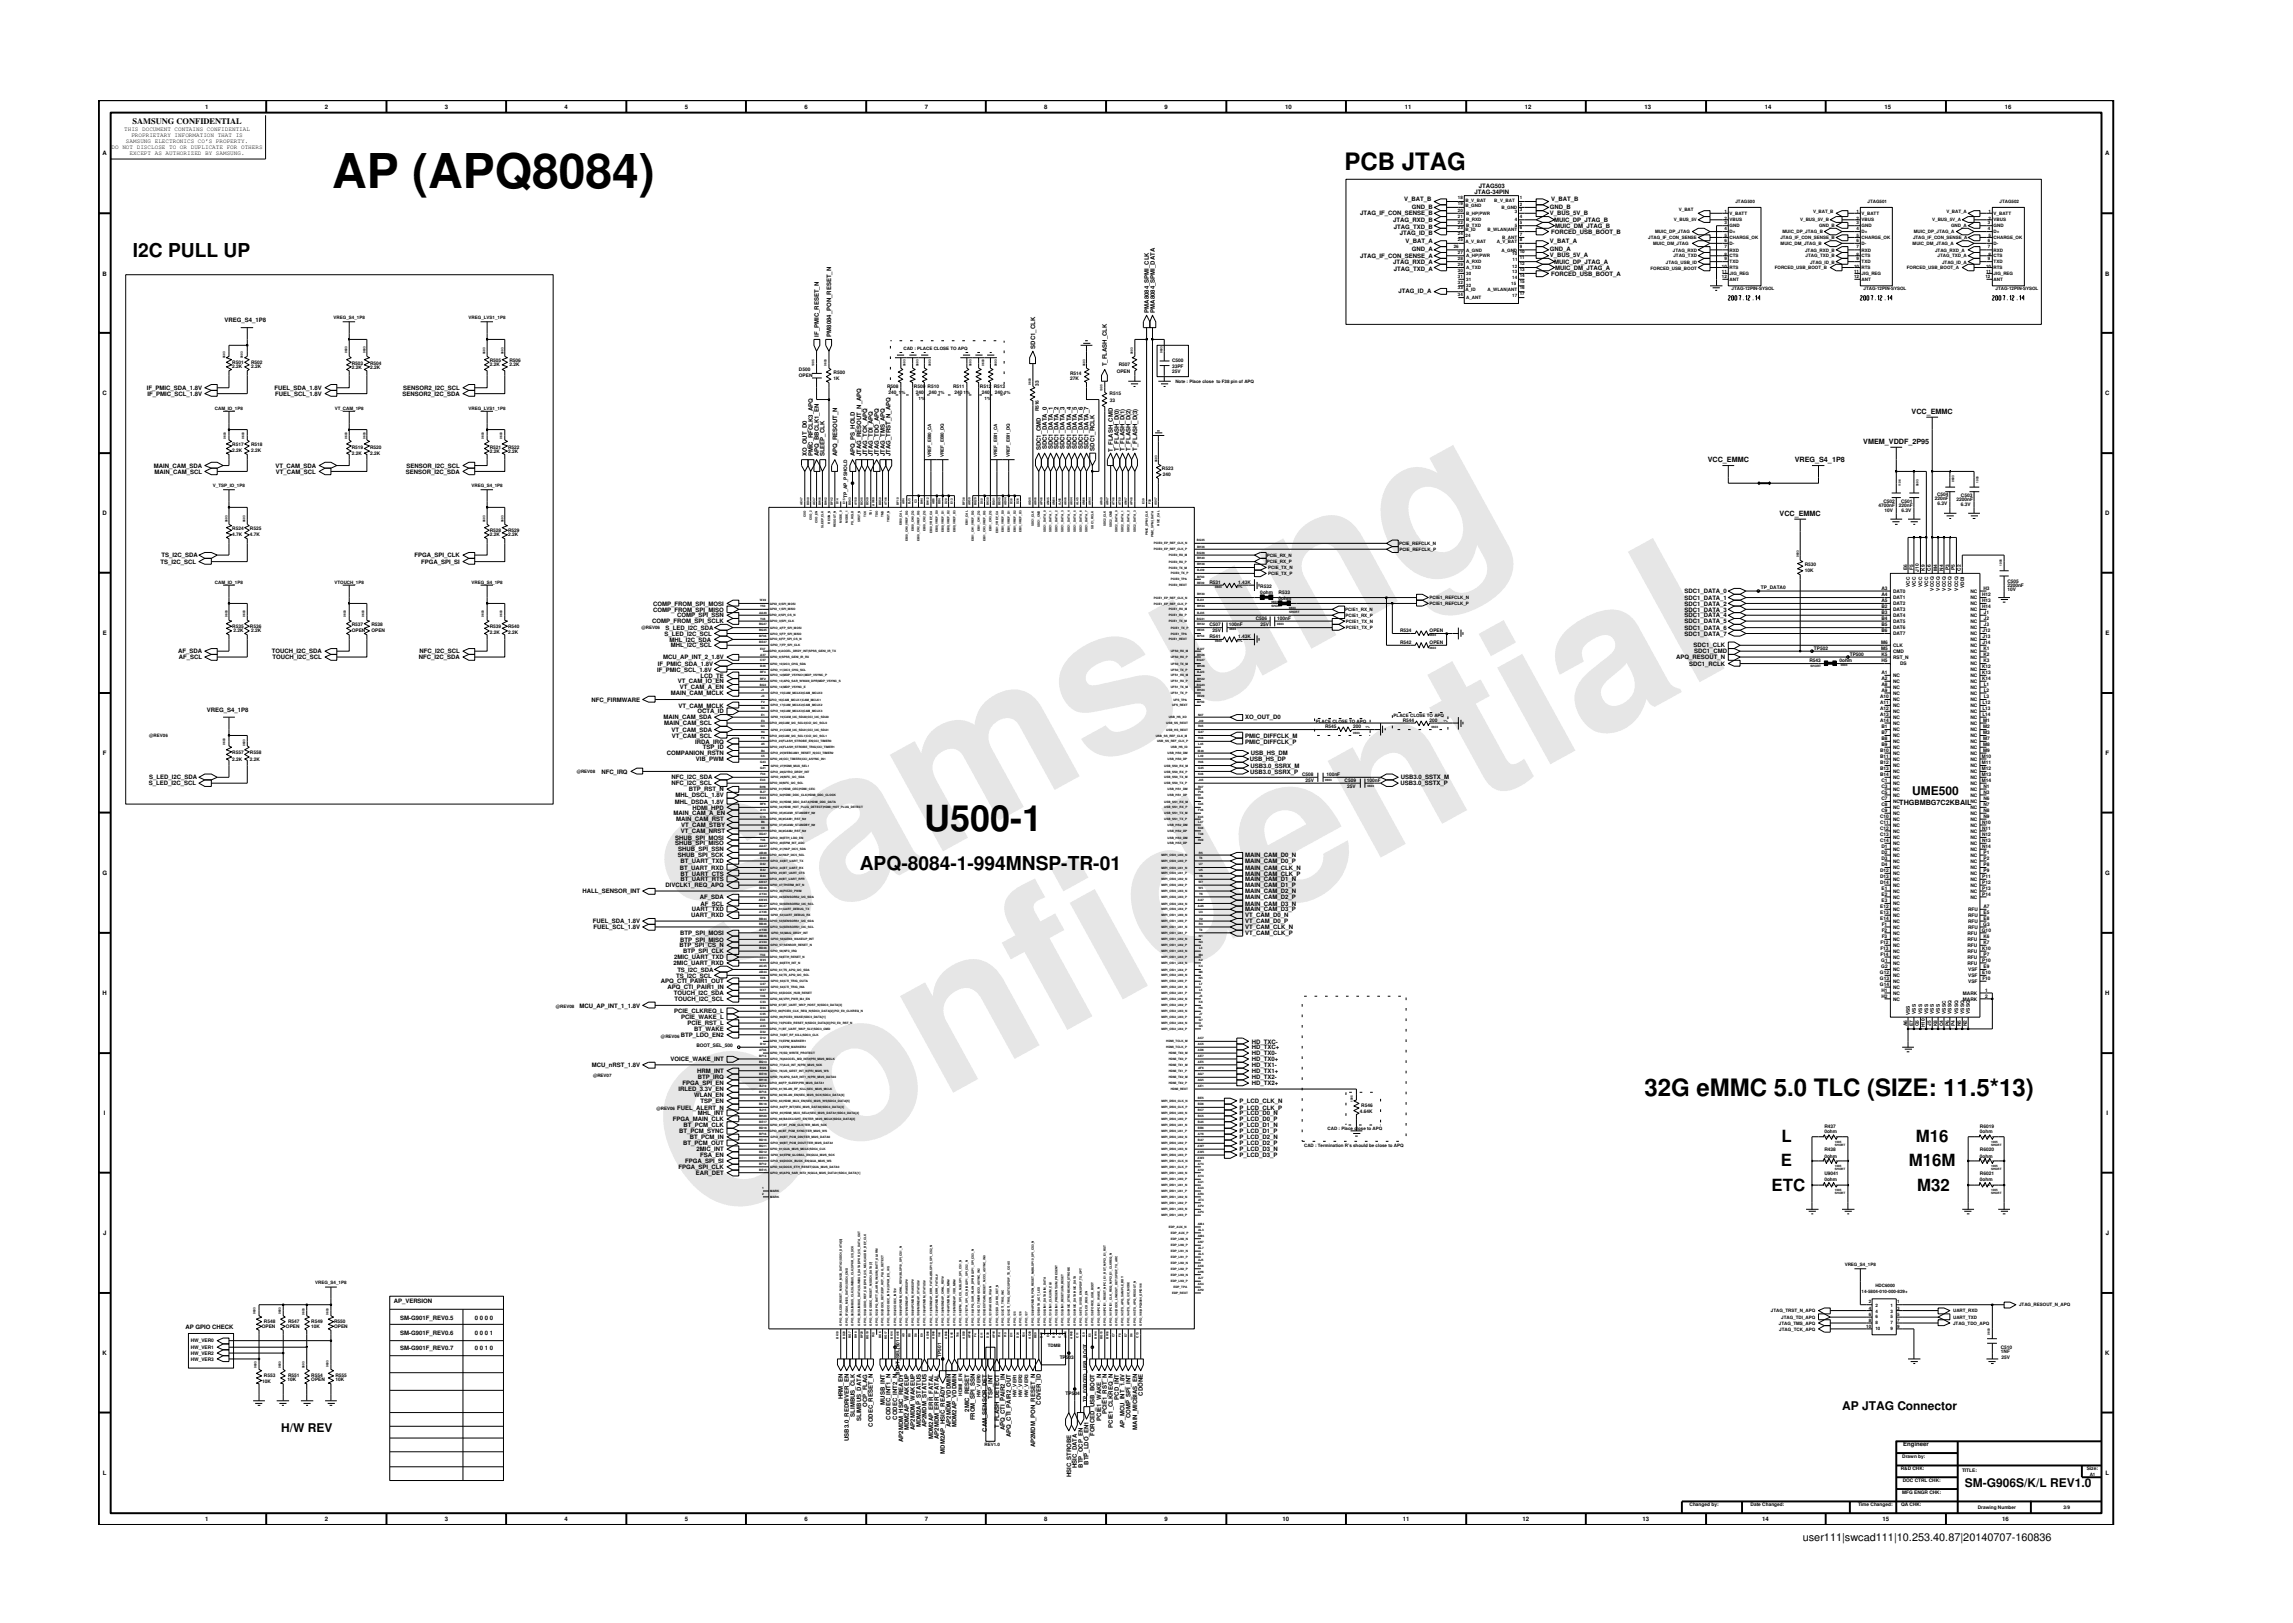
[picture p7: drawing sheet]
<svg xmlns="http://www.w3.org/2000/svg" width="297mm" height="210mm" viewBox="0 0 297 210" stroke-linecap="round" stroke-linejoin="round" font-family="sans-serif">
<defs><g id="words">
<g font-size="26.5" fill="#e6e6e6">
<text x="92.4" y="126.7" transform="rotate(-29 92.4 126.7)">Samsung</text>
<text x="91.1" y="159.4" transform="rotate(-29 91.1 159.4)">Confidential</text>
</g>
<text font-size="6.2" x="43" y="24.3">AP (APQ8084)</text>
<text font-size="4.7" x="119.7" y="107.6">U500-1</text>
<g font-size="3.1">
<text x="174.2" y="22">PCB JTAG</text>
<text x="213" y="142">32G eMMC 5.0 TLC (SIZE: 11.5*13)</text>
</g>
<g font-size="2.5">
<text x="17.2" y="33.3">I2C PULL UP</text>
<text x="111.4" y="112.7">APQ-8084-1-994MNSP-TR-01</text>
</g>
<g font-size="2.2">
<text x="230.8" y="147.9">L</text>
<text x="248.2" y="147.9">M16</text>
<text x="229.5" y="154.3">ETC</text>
<text x="230.7" y="151">E</text>
<text x="247.3" y="151">M16M</text>
<text x="248.4" y="154.3">M32</text>
</g>
<g font-size="1.6">
<text x="247.7" y="103">UME500</text>
<text x="36.4" y="185.5">H/W REV</text>
<text x="238.6" y="182.7">AP JTAG Connector</text>
<text x="254.5" y="192.7">SM-G906S/K/L REV1.0</text>
</g>
<text font-size="1.4" x="233.5" y="199.7">user111|swcad111|10.253.40.87|20140707-160836</text>
<text font-size="1.1" x="17.2" y="16.1">SAMSUNG CONFIDENTIAL</text>
<g font-size=".9">
<text x="247.6" y="53.6">VCC_EMMC</text>
<text x="221.2" y="59.9">VCC_EMMC</text>
<text x="232.5" y="59.9">VREG_S4_1P8</text>
<text x="241.4" y="57.5">VMEM_VDDF_2P95</text>
<text x="230.5" y="66.8">VCC_EMMC</text>
<text x="246" y="104.3">THGBMBG7C2KBAIL</text>
</g>
<g font-size=".8">
<text x="16.1" y="17">THIS DOCUMENT CONTAINS CONFIDENTIAL</text>
<text x="17" y="17.8">PROPRIETARY INFORMATION THAT IS</text>
<text x="26.6" y="14.1">1</text>
<text x="42.1" y="14.1">2</text>
<text x="57.6" y="14.1">3</text>
<text x="73.1" y="14.1">4</text>
<text x="88.7" y="14.1">5</text>
<text x="104.2" y="14.1">6</text>
<text x="119.8" y="14.1">7</text>
<text x="135.3" y="14.1">8</text>
<text x="150.9" y="14.1">9</text>
<text x="166.5" y="14.1">10</text>
<text x="182" y="14.1">11</text>
<text x="197.5" y="14.1">12</text>
<text x="213" y="14.1">13</text>
<text x="228.6" y="14.1">14</text>
<text x="244.1" y="14.1">15</text>
<text x="259.7" y="14.1">16</text>
<text x="13.3" y="20.1">A</text>
<text x="14.5" y="19.3">DO NOT DISCLOSE TO OR DUPLICATE FOR OTHERS</text>
<text x="16.3" y="18.5">SAMSUNG ELECTRONICS CO’S PROPERTY.</text>
<text x="16.8" y="20.1">EXCEPT AS AUTHORIZED BY SAMSUNG.</text>
<text x="272.7" y="20.1">A</text>
<text x="176.2" y="27.9">JTAG_IF_CON_SENSE_B</text>
<text x="180.5" y="28.8">JTAG_RXD_B</text>
<text x="180.6" y="29.6">JTAG_TXD_B</text>
<text x="181.9" y="26.1">V_BAT_B</text>
<text x="182.9" y="27.1">GND_B</text>
<text x="191" y="25.2">JTAG-34PIN</text>
<text x="191.6" y="24.3">JTAG503</text>
<text x="200.8" y="27.1">GND_B</text>
<text x="200.8" y="27.9">V_BUS_5V_B</text>
<text x="200.9" y="26.1">V_BAT_B</text>
<text x="201.3" y="28.8">MUIC_DP_JTAG_B</text>
<text x="201.4" y="29.5">MUIC_DM_JTAG_B</text>
<text x="13.3" y="35.7">B</text>
<text x="176.2" y="33.4">JTAG_IF_CON_SENSE_A</text>
<text x="180.5" y="34.2">JTAG_RXD_A</text>
<text x="180.6" y="35.1">JTAG_TXD_A</text>
<text x="181.3" y="30.4">JTAG_ID_B</text>
<text x="182.1" y="31.5">V_BAT_A</text>
<text x="182.9" y="32.5">GND_A</text>
<text x="200.8" y="32.5">GND_A</text>
<text x="200.8" y="31.5">V_BAT_A</text>
<text x="200.8" y="33.3">V_BUS_5V_A</text>
<text x="200.9" y="30.3">FORCED_USB_BOOT_B</text>
<text x="200.9" y="35.7">FORCED_USB_BOOT_A</text>
<text x="201.3" y="34.2">MUIC_DP_JTAG_A</text>
<text x="201.4" y="34.9">MUIC_DM_JTAG_A</text>
<text x="272.7" y="35.7">B</text>
<text x="29.1" y="41.7">VREG_S4_1P8</text>
<text x="148.8" y="40.5" transform="rotate(-90 148.8 40.5)">PMA8084_SPMI_CLK</text>
<text x="149.6" y="40.5" transform="rotate(-90 149.6 40.5)">PMA8084_SPMI_DATA</text>
<text x="181.2" y="37.9">JTAG_ID_A</text>
<text x="106.1" y="43.6" transform="rotate(-90 106.1 43.6)">IF_PMIC_RESET_N</text>
<text x="107.7" y="43.6" transform="rotate(-90 107.7 43.6)">PM8084_PON_RESET_N</text>
<text x="134.1" y="45.2" transform="rotate(-90 134.1 45.2)">SDC1_CLK</text>
<text x="143.4" y="47.4" transform="rotate(-90 143.4 47.4)">T_FLASH_CLK</text>
<text x="13.3" y="51.2">C</text>
<text x="19" y="50.5">IF_PMIC_SDA_1.8V</text>
<text x="19.1" y="51.3">IF_PMIC_SCL_1.8V</text>
<text x="35.6" y="50.5">FUEL_SDA_1.8V</text>
<text x="35.6" y="51.3">FUEL_SCL_1.8V</text>
<text x="52.1" y="51.3">SENSOR2_I2C_SDA</text>
<text x="52.2" y="50.5">SENSOR2_I2C_SCL</text>
<text x="272.7" y="51.2">C</text>
<text x="104.5" y="59.1" transform="rotate(-90 104.5 59.1)">XO_OUT_D0</text>
<text x="105.3" y="59.1" transform="rotate(-90 105.3 59.1)">PMIC_RFCLK3_APQ</text>
<text x="106.1" y="59.1" transform="rotate(-90 106.1 59.1)">APQ_BBCLK1_EN</text>
<text x="106.8" y="59.1" transform="rotate(-90 106.8 59.1)">SLEEP_CLK</text>
<text x="108.4" y="59.1" transform="rotate(-90 108.4 59.1)">APQ_RESOUT_N</text>
<text x="110.7" y="59.1" transform="rotate(-90 110.7 59.1)">APQ_PS_HOLD</text>
<text x="111.6" y="59.1" transform="rotate(-90 111.6 59.1)">JTAG_RESOUT_N_APQ</text>
<text x="112.3" y="59.1" transform="rotate(-90 112.3 59.1)">JTAG_TCK_APQ</text>
<text x="113.1" y="59.1" transform="rotate(-90 113.1 59.1)">JTAG_TDI_APQ</text>
<text x="113.8" y="59.1" transform="rotate(-90 113.8 59.1)">JTAG_TDO_APQ</text>
<text x="114.6" y="59.1" transform="rotate(-90 114.6 59.1)">JTAG_TMS_APQ</text>
<text x="115.4" y="59.1" transform="rotate(-90 115.4 59.1)">JTAG_TRST_N_APQ</text>
<text x="134.8" y="58.3" transform="rotate(-90 134.8 58.3)">SDC1_CMD</text>
<text x="135.6" y="58.2" transform="rotate(-90 135.6 58.2)">SDC1_DATA_0</text>
<text x="136.4" y="58.2" transform="rotate(-90 136.4 58.2)">SDC1_DATA_1</text>
<text x="137.1" y="58.2" transform="rotate(-90 137.1 58.2)">SDC1_DATA_2</text>
<text x="137.9" y="58.2" transform="rotate(-90 137.9 58.2)">SDC1_DATA_3</text>
<text x="138.7" y="58.2" transform="rotate(-90 138.7 58.2)">SDC1_DATA_4</text>
<text x="139.5" y="58.2" transform="rotate(-90 139.5 58.2)">SDC1_DATA_5</text>
<text x="140.3" y="58.2" transform="rotate(-90 140.3 58.2)">SDC1_DATA_6</text>
<text x="141" y="58.2" transform="rotate(-90 141 58.2)">SDC1_DATA_7</text>
<text x="141.8" y="58.4" transform="rotate(-90 141.8 58.4)">SDC1_RCLK</text>
<text x="144.2" y="58.5" transform="rotate(-90 144.2 58.5)">T_FLASH_CMD</text>
<text x="144.9" y="58.4" transform="rotate(-90 144.9 58.4)">T_FLASH_D(0)</text>
<text x="145.7" y="58.4" transform="rotate(-90 145.7 58.4)">T_FLASH_D(1)</text>
<text x="146.4" y="58.4" transform="rotate(-90 146.4 58.4)">T_FLASH_D(2)</text>
<text x="147.3" y="58.4" transform="rotate(-90 147.3 58.4)">T_FLASH_D(3)</text>
<text x="19.9" y="60.6">MAIN_CAM_SDA</text>
<text x="20" y="61.4">MAIN_CAM_SCL</text>
<text x="35.7" y="60.6">VT_CAM_SDA</text>
<text x="35.7" y="61.4">VT_CAM_SCL</text>
<text x="52.6" y="61.4">SENSOR_I2C_SDA</text>
<text x="52.6" y="60.6">SENSOR_I2C_SCL</text>
<text x="13.3" y="66.8">D</text>
<text x="272.7" y="66.8">D</text>
<text x="20.8" y="73">TS_I2C_SCL</text>
<text x="20.9" y="72.2">TS_I2C_SDA</text>
<text x="53.7" y="72.2">FPGA_SPI_CLK</text>
<text x="54.5" y="73">FPGA_SPI_SI</text>
<text x="218.2" y="76.8">SDC1_DATA_0</text>
<text x="218.2" y="77.7">SDC1_DATA_1</text>
<text x="13.3" y="82.3">E</text>
<text x="84.5" y="80.7">COMP_FROM_SPI_SCLK</text>
<text x="84.6" y="79.2">COMP_FROM_SPI_MISO</text>
<text x="84.6" y="78.5">COMP_FROM_SPI_MOSI</text>
<text x="86.1" y="82.4">S_LED_I2C_SCL</text>
<text x="86.2" y="81.6">S_LED_I2C_SDA</text>
<text x="86.7" y="83.1">MHL_I2C_SDA</text>
<text x="86.9" y="83.9">MHL_I2C_SCL</text>
<text x="87.7" y="80">COMP_SPI_SSN</text>
<text x="218.2" y="78.5">SDC1_DATA_2</text>
<text x="218.2" y="79.2">SDC1_DATA_3</text>
<text x="218.2" y="80">SDC1_DATA_4</text>
<text x="218.2" y="80.7">SDC1_DATA_5</text>
<text x="218.2" y="81.6">SDC1_DATA_6</text>
<text x="218.2" y="82.4">SDC1_DATA_7</text>
<text x="219.4" y="83.9">SDC1_CLK</text>
<text x="272.7" y="82.3">E</text>
<text x="23.1" y="84.6">AF_SDA</text>
<text x="23.2" y="85.4">AF_SCL</text>
<text x="35.2" y="84.6">TOUCH_I2C_SDA</text>
<text x="35.3" y="85.4">TOUCH_I2C_SCL</text>
<text x="54.2" y="85.4">NFC_I2C_SDA</text>
<text x="54.3" y="84.6">NFC_I2C_SCL</text>
<text x="85.2" y="87">IF_PMIC_SCL_1.8V</text>
<text x="85.2" y="86.2">IF_PMIC_SDA_1.8V</text>
<text x="85.9" y="85.4">MCU_AP_INT_2_1.8V</text>
<text x="87.8" y="88.5">VT_CAM_IO_EN</text>
<text x="88.1" y="89.3">VT_CAM_A_EN</text>
<text x="90.7" y="87.8">LCD_TE</text>
<text x="217.1" y="85.4">APQ_RESOUT_N</text>
<text x="218.8" y="86.2">SDC1_RCLK</text>
<text x="219.4" y="84.6">SDC1_CMD</text>
<text x="26.8" y="92.3">VREG_S4_1P8</text>
<text x="76.6" y="90.9">NFC_FIRMWARE</text>
<text x="86" y="93.2">MAIN_CAM_SDA</text>
<text x="86.1" y="94">MAIN_CAM_SCL</text>
<text x="86.9" y="90.1">MAIN_CAM_MCLK</text>
<text x="87" y="94.8">VT_CAM_SDA</text>
<text x="87.1" y="95.6">VT_CAM_SCL</text>
<text x="87.9" y="91.7">VT_CAM_MCLK</text>
<text x="90.3" y="92.4">OCTA_ID</text>
<text x="161.3" y="93.2">XO_OUT_D0</text>
<text x="161.3" y="95.6">PMIC_DIFFCLK_M</text>
<text x="13.3" y="97.8">F</text>
<text x="19.3" y="101.7">S_LED_I2C_SCL</text>
<text x="19.3" y="101">S_LED_I2C_SDA</text>
<text x="77.9" y="100.2">NFC_IRQ</text>
<text x="86.4" y="97.8">COMPANION_RSTN</text>
<text x="87" y="101">NFC_I2C_SDA</text>
<text x="87" y="101.7">NFC_I2C_SCL</text>
<text x="90" y="96.3">IRDA_IRQ</text>
<text x="90.1" y="98.6">VIB_PWM</text>
<text x="91" y="97.1">TSP_ID</text>
<text x="161.3" y="96.3">PMIC_DIFFCLK_P</text>
<text x="161.9" y="98.6">USB_HS_DP</text>
<text x="162" y="100.2">USB3.0_SSRX_P</text>
<text x="162" y="99.5">USB3.0_SSRX_M</text>
<text x="162" y="97.8">USB_HS_DM</text>
<text x="181.4" y="101.7">USB3.0_SSTX_P</text>
<text x="181.5" y="101">USB3.0_SSTX_M</text>
<text x="272.8" y="97.8">F</text>
<text x="87.2" y="105.6">MAIN_CAM_A_EN</text>
<text x="87.4" y="104.1">MHL_DSDA_1.8V</text>
<text x="87.5" y="103.3">MHL_DSCL_1.8V</text>
<text x="87.6" y="106.4">MAIN_CAM_RST</text>
<text x="88.2" y="107.9">VT_CAM_NRST</text>
<text x="88.2" y="107.2">VT_CAM_STBY</text>
<text x="89.2" y="102.5">BTP_RST_N</text>
<text x="89.7" y="104.9">HDMI_HPD</text>
<text x="13.3" y="113.3">G</text>
<text x="87.5" y="109.5">SHUB_SPI_MISO</text>
<text x="87.5" y="108.8">SHUB_SPI_MOSI</text>
<text x="87.8" y="111.1">SHUB_SPI_SCK</text>
<text x="87.8" y="110.3">SHUB_SPI_SSN</text>
<text x="88.1" y="112.7">BT_UART_RXD</text>
<text x="88.1" y="111.8">BT_UART_TXD</text>
<text x="88.1" y="113.4">BT_UART_CTS</text>
<text x="161.3" y="112.7">MAIN_CAM_CLK_N</text>
<text x="161.3" y="113.4">MAIN_CAM_CLK_P</text>
<text x="161.3" y="111.1">MAIN_CAM_D0_N</text>
<text x="161.3" y="111.8">MAIN_CAM_D0_P</text>
<text x="272.7" y="113.3">G</text>
<text x="75.5" y="115.7">HALL_SENSOR_INT</text>
<text x="76.8" y="119.6">FUEL_SDA_1.8V</text>
<text x="86.2" y="114.9">DIVCLK1_REQ_APQ</text>
<text x="88.1" y="114.2">BT_UART_RTS</text>
<text x="89.5" y="118.8">UART_RXD</text>
<text x="89.6" y="118.1">UART_TXD</text>
<text x="90.6" y="116.5">AF_SDA</text>
<text x="90.7" y="117.3">AF_SCL</text>
<text x="161.3" y="118.8">VT_CAM_D0_N</text>
<text x="161.3" y="119.6">VT_CAM_D0_P</text>
<text x="161.3" y="115.7">MAIN_CAM_D2_N</text>
<text x="161.3" y="116.5">MAIN_CAM_D2_P</text>
<text x="161.3" y="117.3">MAIN_CAM_D3_N</text>
<text x="161.3" y="118.1">MAIN_CAM_D3_P</text>
<text x="161.3" y="114.2">MAIN_CAM_D1_N</text>
<text x="161.3" y="114.9">MAIN_CAM_D1_P</text>
<text x="76.9" y="120.4">FUEL_SCL_1.8V</text>
<text x="87.2" y="125">2MIC_UART_RXD</text>
<text x="87.3" y="124.3">2MIC_UART_TXD</text>
<text x="87.7" y="125.9">TS_I2C_SDA</text>
<text x="88" y="122.7">BTP_SPI_CS_N</text>
<text x="88.1" y="122">BTP_SPI_MISO</text>
<text x="88.1" y="121.1">BTP_SPI_MOSI</text>
<text x="88.5" y="123.5">BTP_SPI_CLK</text>
<text x="161.3" y="120.4">VT_CAM_CLK_N</text>
<text x="161.3" y="121.1">VT_CAM_CLK_P</text>
<text x="13.3" y="128.9">H</text>
<text x="75.1" y="130.5">MCU_AP_INT_1_1.8V</text>
<text x="85.6" y="127.4">APQ_CTI_PAIR1_OUT</text>
<text x="86.5" y="128.2">APQ_CTI_PAIR1_IN</text>
<text x="87.3" y="128.9">TOUCH_I2C_SDA</text>
<text x="87.3" y="131.3">PCIE_CLKREQ_L</text>
<text x="87.4" y="129.7">TOUCH_I2C_SCL</text>
<text x="87.6" y="126.6">TS_I2C_SCL</text>
<text x="272.7" y="128.9">H</text>
<text x="86.8" y="137.5">VOICE_WAKE_INT</text>
<text x="88.2" y="134.3">BTP_LDO_EN2</text>
<text x="88.2" y="132.1">PCIE_WAKE_L</text>
<text x="89" y="132.8">PCIE_RST_L</text>
<text x="89.9" y="133.6">BT_WAKE</text>
<text x="162.2" y="137.5">HD_TX0+</text>
<text x="162.2" y="136.7">HD_TX0-</text>
<text x="162.2" y="135.9">HD_TXC+</text>
<text x="162.2" y="135.2">HD_TXC-</text>
<text x="76.7" y="138.2">MCU_nRST_1.8V</text>
<text x="87.7" y="143.7">FUEL_ALERT_N</text>
<text x="87.9" y="141.4">IRLED_3.3V_EN</text>
<text x="88.4" y="140.6">FPGA_SPI_EN</text>
<text x="89.9" y="142.1">WLAN_EN</text>
<text x="90.3" y="139">HRM_INT</text>
<text x="90.4" y="139.8">BTP_IRQ</text>
<text x="90.7" y="142.9">TSP_EN</text>
<text x="160.6" y="143.7">P_LCD_CLK_P</text>
<text x="160.6" y="142.9">P_LCD_CLK_N</text>
<text x="162.2" y="139">HD_TX1+</text>
<text x="162.2" y="138.2">HD_TX1-</text>
<text x="162.2" y="140.6">HD_TX2+</text>
<text x="162.2" y="139.8">HD_TX2-</text>
<text x="13.5" y="144.4">I</text>
<text x="87.2" y="145.3">FPGA_MAIN_CLK</text>
<text x="88" y="146.8">BT_PCM_SYNC</text>
<text x="88.5" y="148.4">BT_PCM_OUT</text>
<text x="88.5" y="146">BT_PCM_CLK</text>
<text x="89.4" y="147.5">BT_PCM_IN</text>
<text x="90.2" y="149.2">2MIC_INT</text>
<text x="90.4" y="144.5">MHL_INT</text>
<text x="90.7" y="149.9">FSA_EN</text>
<text x="160.6" y="145.3">P_LCD_D0_P</text>
<text x="160.6" y="144.5">P_LCD_D0_N</text>
<text x="160.6" y="146.8">P_LCD_D1_P</text>
<text x="160.6" y="146">P_LCD_D1_N</text>
<text x="160.6" y="148.4">P_LCD_D2_P</text>
<text x="160.6" y="147.5">P_LCD_D2_N</text>
<text x="160.6" y="149.9">P_LCD_D3_P</text>
<text x="160.6" y="149.2">P_LCD_D3_N</text>
<text x="272.9" y="144.4">I</text>
<text x="87.9" y="151.4">FPGA_SPI_CLK</text>
<text x="88.7" y="150.7">FPGA_SPI_SI</text>
<text x="90.1" y="152.2">EAR_DET</text>
<text x="13.4" y="160">J</text>
<text x="272.8" y="160">J</text>
<text x="24" y="172.2">AP GPIO CHECK</text>
<text x="51" y="168.9">AP_VERSION</text>
<text x="51.8" y="171">SM-G901F_REV0.5</text>
<text x="51.8" y="172.9">SM-G901F_REV0.6</text>
<text x="61.5" y="171">0 0 0 0</text>
<text x="61.5" y="172.9">0 0 0 1</text>
<text x="13.3" y="175.5">K</text>
<text x="51.8" y="174.9">SM-G901F_REV0.7</text>
<text x="61.5" y="174.9">0 0 1 0</text>
<text x="272.7" y="175.5">K</text>
<text x="109.2" y="181.3" transform="rotate(-90 109.2 181.3)">HRM_EN</text>
<text x="110.7" y="183.5" transform="rotate(-90 110.7 183.5)">SLIMBUS_CLK</text>
<text x="111.6" y="184.1" transform="rotate(-90 111.6 184.1)">SLIMBUS_DATA</text>
<text x="112.3" y="182.2" transform="rotate(-90 112.3 182.2)">OCP_FLAG</text>
<text x="113.1" y="184.8" transform="rotate(-90 113.1 184.8)">CODEC_RESET_N</text>
<text x="114.6" y="182" transform="rotate(-90 114.6 182)">MUSB_INT</text>
<text x="115.4" y="183.9" transform="rotate(-90 115.4 183.9)">CODEC_INT1_N</text>
<text x="116.2" y="183.9" transform="rotate(-90 116.2 183.9)">CODEC_INT2_N</text>
<text x="117.7" y="185.2" transform="rotate(-90 117.7 185.2)">MDM2AP_WAKEUP</text>
<text x="118.5" y="185.2" transform="rotate(-90 118.5 185.2)">AP2MDM_WAKEUP</text>
<text x="119.3" y="184.9" transform="rotate(-90 119.3 184.9)">MDM2AP_STATUS</text>
<text x="120" y="184.9" transform="rotate(-90 120 184.9)">AP2MDM_STATUS</text>
<text x="123.2" y="184.9" transform="rotate(-90 123.2 184.9)">AP2MDM_VDDMIN</text>
<text x="123.9" y="184.9" transform="rotate(-90 123.9 184.9)">MDM2AP_VDDMIN</text>
<text x="125.5" y="182.9" transform="rotate(-90 125.5 182.9)">2MIC_RESET</text>
<text x="126.3" y="184" transform="rotate(-90 126.3 184)">FROM_SPI_SSN</text>
<text x="127.8" y="185.5" transform="rotate(-90 127.8 185.5)">CAM_SENSOR_DET</text>
<text x="128.6" y="181.2" transform="rotate(-90 128.6 181.2)">TSP_INT</text>
<text x="129.4" y="185" transform="rotate(-90 129.4 185)">T_FLASH_DETECT</text>
<text x="130.2" y="185.3" transform="rotate(-90 130.2 185.3)">APQ_CTI_PAIR2_IN</text>
<text x="134.8" y="182" transform="rotate(-90 134.8 182)">COVER_ID</text>
<text x="142.6" y="184" transform="rotate(-90 142.6 184)">PCIE1_WAKE_N</text>
<text x="143.4" y="183.2" transform="rotate(-90 143.4 183.2)">PCIE1_RST_N</text>
<text x="144.2" y="184.9" transform="rotate(-90 144.2 184.9)">PCIE1_CLKREQ_N</text>
<text x="144.9" y="181.3" transform="rotate(-90 144.9 181.3)">PCD_INT</text>
<text x="145.7" y="185" transform="rotate(-90 145.7 185)">AP_MCU_INT_1.8V</text>
<text x="146.4" y="183.7" transform="rotate(-90 146.4 183.7)">COMP_SPI_INT</text>
<text x="147.3" y="185.2" transform="rotate(-90 147.3 185.2)">MAIN_MICBIAS_EN</text>
<text x="148.1" y="180.8" transform="rotate(-90 148.1 180.8)">CDONE</text>
<text x="13.3" y="191.1">L</text>
<text x="110" y="186.7" transform="rotate(-90 110 186.7)">USB3.0_REDRIVER_EN</text>
<text x="117" y="186.8" transform="rotate(-90 117 186.8)">AP2MDM_HSIC_READY</text>
<text x="120.9" y="186.4" transform="rotate(-90 120.9 186.4)">MDM2AP_ERR_FATAL</text>
<text x="121.6" y="186.4" transform="rotate(-90 121.6 186.4)">AP2MDM_ERR_FATAL</text>
<text x="122.4" y="188.3" transform="rotate(-90 122.4 188.3)">MDM2AP_HSIC_READY</text>
<text x="131" y="186.2" transform="rotate(-90 131 186.2)">APQ_CTI_PAIR2_OUT</text>
<text x="134.1" y="187.5" transform="rotate(-90 134.1 187.5)">AP2MDM_PON_RESET_N</text>
<text x="138.7" y="191.4" transform="rotate(-90 138.7 191.4)">HSIC_STROBE</text>
<text x="139.5" y="190.2" transform="rotate(-90 139.5 190.2)">HSIC_DATA</text>
<text x="140.3" y="190.1" transform="rotate(-90 140.3 190.1)">BTP_OCP_EN</text>
<text x="141" y="189.7" transform="rotate(-90 141 189.7)">BTP_LDO_EN1</text>
<text x="141.8" y="186" transform="rotate(-90 141.8 186)">FORCED_USB_BOOT</text>
<text x="246.5" y="187.3">Engineer</text>
<text x="272.8" y="191.1">L</text>
<text x="26.6" y="197.1">1</text>
<text x="42.1" y="197.1">2</text>
<text x="57.6" y="197.1">3</text>
<text x="73.1" y="197.1">4</text>
<text x="88.7" y="197.1">5</text>
<text x="104.2" y="197.1">6</text>
<text x="119.8" y="197.1">7</text>
<text x="135.3" y="197.1">8</text>
<text x="150.9" y="197.1">9</text>
<text x="166.1" y="197.1">10</text>
<text x="181.7" y="197.1">11</text>
<text x="197.2" y="197.1">12</text>
<text x="212.8" y="197.1">13</text>
<text x="228.3" y="197.1">14</text>
<text x="243.9" y="197.1">15</text>
<text x="259.4" y="197.1">16</text>
</g>
<g font-size=".6">
<text x="188.9" y="26.5">19</text>
<text x="188.9" y="27.5">20</text>
<text x="188.9" y="29.7">23</text>
<text x="188.9" y="28.2">21</text>
<text x="188.9" y="25.8">18</text>
<text x="188.9" y="29.1">22</text>
<text x="189.9" y="26.9">B_GND</text>
<text x="189.9" y="29.9">B_ID</text>
<text x="189.9" y="26.1">B_V_BAT</text>
<text x="189.9" y="27.8">B_HP|PWR</text>
<text x="189.9" y="28.7">B_RXD</text>
<text x="189.9" y="29.4">B_TXD</text>
<text x="192.7" y="29.9">B_WLAN|ANT</text>
<text x="193.6" y="26.1">B_V_BAT</text>
<text x="194.5" y="27.1">B_GND</text>
<text x="196.2" y="28.7">4</text>
<text x="196.2" y="29.4">5</text>
<text x="196.2" y="27.6">3</text>
<text x="196.9" y="28.2">4</text>
<text x="196.9" y="26.7">2</text>
<text x="196.9" y="29.1">5</text>
<text x="196.9" y="27.3">3</text>
<text x="196.9" y="25.8">1</text>
<text x="196.9" y="29.7">6</text>
<text x="216.8" y="28.6">V_BUS_5V</text>
<text x="217.5" y="27.3">V_BAT</text>
<text x="223.4" y="28.5">2</text>
<text x="223.4" y="27.6">1</text>
<text x="223.4" y="29.8">4</text>
<text x="223.4" y="29.1">3</text>
<text x="224.1" y="28.7">VBUS</text>
<text x="224.1" y="27.8">V_BATT</text>
<text x="224.1" y="29.4">GND</text>
<text x="224.8" y="26.3">JTAG500</text>
<text x="233.2" y="28.6">V_BUS_5V_B</text>
<text x="234.9" y="27.5">V_BAT_B</text>
<text x="235.6" y="29.4">GND_B</text>
<text x="240.5" y="28.5">2</text>
<text x="240.5" y="27.6">1</text>
<text x="240.5" y="29.8">4</text>
<text x="240.5" y="29.1">3</text>
<text x="241.2" y="28.7">VBUS</text>
<text x="241.2" y="27.8">V_BATT</text>
<text x="241.2" y="29.4">GND</text>
<text x="241.9" y="26.3">JTAG501</text>
<text x="250.3" y="28.6">V_BUS_5V_A</text>
<text x="252.1" y="27.5">V_BAT_A</text>
<text x="252.8" y="29.4">GND_A</text>
<text x="257.5" y="29.1">3</text>
<text x="257.5" y="29.8">4</text>
<text x="257.6" y="28.5">2</text>
<text x="257.6" y="27.6">1</text>
<text x="258.3" y="29.4">GND</text>
<text x="258.3" y="28.7">VBUS</text>
<text x="258.3" y="27.8">V_BATT</text>
<text x="259" y="26.3">JTAG502</text>
<text x="188.3" y="32.1">26</text>
<text x="188.9" y="32.9">27</text>
<text x="188.9" y="33.7">28</text>
<text x="188.9" y="34.5">29</text>
<text x="188.9" y="30.4">24</text>
<text x="188.9" y="35.2">30</text>
<text x="188.9" y="31.2">25</text>
<text x="189.9" y="30.8">24</text>
<text x="189.9" y="31.5">A_V_BAT</text>
<text x="189.9" y="32.6">A_GND</text>
<text x="189.9" y="33.3">A_HP|PWR</text>
<text x="189.9" y="34.1">A_RXD</text>
<text x="189.9" y="34.9">A_TXD</text>
<text x="189.9" y="35.6">30</text>
<text x="193.9" y="31.5">A_V_BAT</text>
<text x="194.5" y="32.6">A_GND</text>
<text x="194.6" y="31">B_ANT</text>
<text x="195.9" y="33">10</text>
<text x="195.9" y="34.7">12</text>
<text x="195.9" y="35.4">13</text>
<text x="195.9" y="33.8">11</text>
<text x="196.9" y="30.6">7</text>
<text x="196.9" y="32.1">9</text>
<text x="196.9" y="31.2">8</text>
<text x="196.9" y="32.8">10</text>
<text x="196.9" y="33.6">11</text>
<text x="196.9" y="34.3">12</text>
<text x="196.9" y="35.1">13</text>
<text x="196.9" y="35.8">14</text>
<text x="213.5" y="31">JTAG_IF_CON_SENSE</text>
<text x="213.8" y="35">FORCED_USB_BOOT</text>
<text x="214.2" y="31.7">MUIC_DM_JTAG</text>
<text x="214.4" y="30.2">MUIC_DP_JTAG</text>
<text x="215.8" y="34.1">JTAG_USB_ID</text>
<text x="216.7" y="32.6">JTAG_RXD</text>
<text x="216.8" y="33.3">JTAG_TXD</text>
<text x="223.1" y="35.4">11</text>
<text x="223.1" y="34.7">10</text>
<text x="223.4" y="33.1">8</text>
<text x="223.4" y="31.4">6</text>
<text x="223.4" y="32.1">7</text>
<text x="223.4" y="33.7">9</text>
<text x="223.4" y="30.8">5</text>
<text x="224.1" y="33.3">CTS</text>
<text x="224.1" y="30.2">D+</text>
<text x="224.1" y="31.7">D-</text>
<text x="224.1" y="35.6">JIG_REG</text>
<text x="224.1" y="34.9">RTS</text>
<text x="224.1" y="32.6">RXD</text>
<text x="224.1" y="34.1">TXD</text>
<text x="224.1" y="31">CHARGE_OK</text>
<text x="229.9" y="34.9">FORCED_USB_BOOT_B</text>
<text x="230.6" y="31">JTAG_IF_CON_SENSE_B</text>
<text x="230.7" y="31.7">MUIC_DM_JTAG_B</text>
<text x="230.9" y="30.2">MUIC_DP_JTAG_B</text>
<text x="233.8" y="32.6">JTAG_RXD_B</text>
<text x="233.9" y="33.3">JTAG_TXD_B</text>
<text x="234.5" y="34.1">JTAG_ID_B</text>
<text x="240.2" y="35.4">11</text>
<text x="240.2" y="34.7">10</text>
<text x="240.5" y="33.7">9</text>
<text x="240.5" y="33.1">8</text>
<text x="240.5" y="31.4">6</text>
<text x="240.5" y="32.1">7</text>
<text x="240.5" y="30.8">5</text>
<text x="241.2" y="33.3">CTS</text>
<text x="241.2" y="30.2">D+</text>
<text x="241.2" y="31.7">D-</text>
<text x="241.2" y="35.6">JIG_REG</text>
<text x="241.2" y="34.9">RTS</text>
<text x="241.2" y="32.6">RXD</text>
<text x="241.2" y="34.1">TXD</text>
<text x="241.2" y="31">CHARGE_OK</text>
<text x="247" y="34.9">FORCED_USB_BOOT_A</text>
<text x="247.8" y="31.7">MUIC_DM_JTAG_A</text>
<text x="247.8" y="31">JTAG_IF_CON_SENSE_A</text>
<text x="247.9" y="30.2">MUIC_DP_JTAG_A</text>
<text x="250.7" y="32.6">JTAG_RXD_A</text>
<text x="251" y="33.3">JTAG_TXD_A</text>
<text x="251.6" y="34.1">JTAG_ID_A</text>
<text x="257.3" y="35.4">11</text>
<text x="257.3" y="34.7">10</text>
<text x="257.5" y="31.4">6</text>
<text x="257.5" y="32.1">7</text>
<text x="257.5" y="33.7">9</text>
<text x="257.6" y="30.8">5</text>
<text x="257.6" y="33.1">8</text>
<text x="258.3" y="31.7">D-</text>
<text x="258.3" y="35.6">JIG_REG</text>
<text x="258.3" y="34.9">RTS</text>
<text x="258.3" y="32.6">RXD</text>
<text x="258.3" y="34.1">TXD</text>
<text x="258.3" y="31">CHARGE_OK</text>
<text x="258.3" y="33.3">CTS</text>
<text x="258.3" y="30.2">D+</text>
<text x="43.2" y="41.4">VREG_S4_1P8</text>
<text x="60.7" y="41.4">VREG_LVS1_1P8</text>
<text x="188.9" y="37.5">33</text>
<text x="188.9" y="38.4">34</text>
<text x="188.9" y="36">31</text>
<text x="188.9" y="36.8">32</text>
<text x="189.9" y="37.7">A_ID</text>
<text x="189.9" y="38.8">A_ANT</text>
<text x="189.9" y="36.4">31</text>
<text x="189.9" y="37.2">32</text>
<text x="192.7" y="37.7">A_WLAN|ANT</text>
<text x="195.8" y="36.9">15</text>
<text x="195.9" y="38.5">17</text>
<text x="195.9" y="36.2">14</text>
<text x="196.9" y="38.2">17</text>
<text x="196.9" y="37.5">16</text>
<text x="196.9" y="36.6">15</text>
<text x="223.1" y="36">12</text>
<text x="224.1" y="36.4">ANT</text>
<text x="224.3" y="37.5">JTAG-12PIN-SYSOL</text>
<text x="240.2" y="36">12</text>
<text x="241.2" y="36.4">ANT</text>
<text x="241.4" y="37.5">JTAG-12PIN-SYSOL</text>
<text x="257.2" y="36">12</text>
<text x="258.3" y="36.4">ANT</text>
<text x="258.5" y="37.5">JTAG-12PIN-SYSOL</text>
<text x="30.1" y="47.7">2.2K</text>
<text x="30.1" y="47.1">R501</text>
<text x="32.5" y="47.1">R502</text>
<text x="32.5" y="47.7">2.2K</text>
<text x="45.6" y="47.9">2.2K</text>
<text x="45.6" y="47.3">R503</text>
<text x="47.9" y="47.3">R504</text>
<text x="47.9" y="47.9">2.2K</text>
<text x="63.4" y="47.4">2.2K</text>
<text x="63.4" y="46.9">R505</text>
<text x="66" y="47.4">2.2K</text>
<text x="66" y="46.9">R506</text>
<text x="117" y="45.3">CAD : PLACE CLOSE TO APQ</text>
<text x="144.9" y="47.4">R507</text>
<text x="151.8" y="46.9">C500</text>
<text x="151.8" y="47.7">33PF</text>
<text x="27.8" y="53.1">CAM_IO_1P8</text>
<text x="43.4" y="53.1">VT_CAM_1P8</text>
<text x="60.7" y="53.1">VREG_LVS1_1P8</text>
<text x="103.5" y="48">D500</text>
<text x="103.5" y="48.8">OPEN</text>
<text x="108" y="48.5">R500</text>
<text x="108" y="49.2">1K</text>
<text x="114.9" y="50.2">R508</text>
<text x="115.1" y="51">240</text>
<text x="116.4" y="51">1%</text>
<text x="118.4" y="50.2">R509</text>
<text x="118.6" y="51">240</text>
<text x="119" y="51.8">1%</text>
<text x="120.2" y="50.2">R510</text>
<text x="120.3" y="51">240</text>
<text x="121.5" y="51">1%</text>
<text x="123.5" y="50.2">R511</text>
<text x="123.6" y="51">240</text>
<text x="124.8" y="51">1%</text>
<text x="126.9" y="50.2">R512</text>
<text x="127.2" y="51">240</text>
<text x="127.5" y="51.8">1%</text>
<text x="128.7" y="50.2">R513</text>
<text x="128.9" y="51">240</text>
<text x="130.1" y="51">1%</text>
<text x="134.6" y="53.3" transform="rotate(-90 134.6 53.3)">R516</text>
<text x="134.6" y="50" transform="rotate(-90 134.6 50)">33</text>
<text x="138.6" y="48.6">R514</text>
<text x="138.6" y="49.2">27K</text>
<text x="143.7" y="51.2">R515</text>
<text x="143.8" y="52">33</text>
<text x="144.7" y="48.3">OPEN</text>
<text x="151.8" y="48.3">25V</text>
<text x="152.3" y="49.6">Note : Place close to F38 pin of APQ</text>
<text x="30.1" y="58.5">2.2K</text>
<text x="30.1" y="57.8">R517</text>
<text x="32.5" y="57.8">R518</text>
<text x="32.5" y="58.5">2.2K</text>
<text x="45.6" y="59">2.2K</text>
<text x="45.6" y="58.2">R519</text>
<text x="47.9" y="58.2">R520</text>
<text x="47.9" y="59">2.2K</text>
<text x="63.4" y="58.7">2.2K</text>
<text x="63.4" y="58.2">R521</text>
<text x="65.8" y="58.2">R522</text>
<text x="65.8" y="58.7">2.2K</text>
<text x="120.6" y="59.2" transform="rotate(-90 120.6 59.2)">VREF_EBI0_CA</text>
<text x="122.2" y="59.2" transform="rotate(-90 122.2 59.2)">VREF_EBI0_DQ</text>
<text x="129.2" y="59.2" transform="rotate(-90 129.2 59.2)">VREF_EBI1_CA</text>
<text x="130.8" y="59.2" transform="rotate(-90 130.8 59.2)">VREF_EBI1_DQ</text>
<text x="27.6" y="63.1">V_TSP_IO_1P8</text>
<text x="61.1" y="63.1">VREG_S4_1P8</text>
<text x="109.7" y="64.5" transform="rotate(-90 109.7 64.5)">TP_AP_PSHOLD</text>
<text x="150.5" y="60.9">R523</text>
<text x="150.6" y="61.7">240</text>
<text x="243.3" y="65.7">4700nF</text>
<text x="244" y="65.1">C502</text>
<text x="246" y="65.7">220nF</text>
<text x="246.3" y="65.1">C501</text>
<text x="250.6" y="64.8">220nF</text>
<text x="250.9" y="64.2">C504</text>
<text x="251" y="65.4">6.3V</text>
<text x="253.4" y="65">2200nF</text>
<text x="254" y="64.4">C503</text>
<text x="254" y="65.6">6.3V</text>
<text x="30.1" y="69.5">4.7K</text>
<text x="30.1" y="68.6">R524</text>
<text x="32.4" y="68.6">R525</text>
<text x="32.4" y="69.5">4.7K</text>
<text x="63.4" y="68.9">R528</text>
<text x="63.4" y="69.5">2.2K</text>
<text x="65.8" y="68.9">R529</text>
<text x="65.8" y="69.5">2.2K</text>
<text x="181.3" y="70.6">PCIE_REFCLK_N</text>
<text x="181.3" y="71.4">PCIE_REFCLK_P</text>
<text x="244.1" y="66.3">10V</text>
<text x="246.3" y="66.3">6.3V</text>
<text x="27.8" y="75.6">CAM_IO_1P8</text>
<text x="43.3" y="75.6">VTOUCH_1P8</text>
<text x="61.1" y="75.6">VREG_S4_1P8</text>
<text x="156.7" y="75.6">R531</text>
<text x="160.4" y="75.6">1.43K</text>
<text x="163.3" y="76.9">0ohm</text>
<text x="163.3" y="76.1">R532</text>
<text x="164.1" y="72.1">PCIE_RX_N</text>
<text x="164.1" y="73">PCIE_RX_P</text>
<text x="164.3" y="74.5">PCIE_TX_P</text>
<text x="164.3" y="73.7">PCIE_TX_N</text>
<text x="165.6" y="77.7">0ohm</text>
<text x="165.6" y="76.9">R533</text>
<text x="185.2" y="77.6">PCIE1_REFCLK_N</text>
<text x="228.1" y="76.3">TP_DATA0</text>
<text x="233.8" y="74.1">10K</text>
<text x="233.8" y="73.3">R530</text>
<text x="243.7" y="76.5">A3</text>
<text x="243.7" y="77.2">A4</text>
<text x="243.7" y="78">A5</text>
<text x="245.2" y="76.8">DAT0</text>
<text x="245.2" y="77.6">DAT1</text>
<text x="247.1" y="73.9" transform="rotate(-90 247.1 73.9)">E6</text>
<text x="247.4" y="76" transform="rotate(-90 247.4 76)">VCC</text>
<text x="247.8" y="73.9" transform="rotate(-90 247.8 73.9)">F5</text>
<text x="248.2" y="76" transform="rotate(-90 248.2 76)">VCC</text>
<text x="248.6" y="74" transform="rotate(-90 248.6 74)">J10</text>
<text x="249" y="76" transform="rotate(-90 249 76)">VCC</text>
<text x="249.3" y="73.9" transform="rotate(-90 249.3 73.9)">K9</text>
<text x="249.8" y="76" transform="rotate(-90 249.8 76)">VCC</text>
<text x="250.1" y="73.9" transform="rotate(-90 250.1 73.9)">C6</text>
<text x="250.5" y="76.5" transform="rotate(-90 250.5 76.5)">VCCQ</text>
<text x="251" y="74" transform="rotate(-90 251 74)">M4</text>
<text x="251.3" y="76.5" transform="rotate(-90 251.3 76.5)">VCCQ</text>
<text x="251.7" y="73.9" transform="rotate(-90 251.7 73.9)">N4</text>
<text x="252.1" y="76.5" transform="rotate(-90 252.1 76.5)">VCCQ</text>
<text x="252.5" y="73.9" transform="rotate(-90 252.5 73.9)">P3</text>
<text x="252.8" y="76.5" transform="rotate(-90 252.8 76.5)">VCCQ</text>
<text x="253.2" y="73.9" transform="rotate(-90 253.2 73.9)">P5</text>
<text x="253.7" y="76.5" transform="rotate(-90 253.7 76.5)">VCCQ</text>
<text x="254" y="73.9" transform="rotate(-90 254 73.9)">C2</text>
<text x="254.4" y="76.2" transform="rotate(-90 254.4 76.2)">VDDI</text>
<text x="255.2" y="76.8">NC</text>
<text x="255.2" y="77.6">NC</text>
<text x="256.8" y="77.2">H12</text>
<text x="256.8" y="78">H13</text>
<text x="256.9" y="76.5">H3</text>
<text x="260" y="76.1">2200nF</text>
<text x="260" y="76.6">10V</text>
<text x="260" y="75.5">C505</text>
<text x="30.1" y="81.3">R535</text>
<text x="30.3" y="81.8">2.2K</text>
<text x="32.4" y="81.3">R536</text>
<text x="32.5" y="81.8">2.2K</text>
<text x="45.6" y="81.1">R537</text>
<text x="45.6" y="81.8">OPEN</text>
<text x="48.1" y="81.8">OPEN</text>
<text x="48.1" y="81.1">R538</text>
<text x="63.4" y="82.1">2.2K</text>
<text x="63.4" y="81.3">R539</text>
<text x="65.8" y="81.3">R540</text>
<text x="65.8" y="82.1">2.2K</text>
<text x="83.1" y="81.5">@REV06</text>
<text x="156.7" y="81.1">C507</text>
<text x="156.7" y="82.7">R541</text>
<text x="157.1" y="81.8">25V</text>
<text x="159.2" y="81.1">100nF</text>
<text x="160.4" y="82.7">1.43K</text>
<text x="162.7" y="80.3">C506</text>
<text x="163.3" y="81.1">25V</text>
<text x="165.5" y="80.3">100nF</text>
<text x="174.3" y="79.1">PCIE1_RX_N</text>
<text x="174.3" y="79.9">PCIE1_RX_P</text>
<text x="174.4" y="81.5">PCIE1_TX_P</text>
<text x="174.4" y="80.7">PCIE1_TX_N</text>
<text x="181.4" y="81.8">R534</text>
<text x="181.4" y="83.4">R542</text>
<text x="185.2" y="78.4">PCIE1_REFCLK_P</text>
<text x="185.2" y="81.8">OPEN</text>
<text x="185.2" y="83.4">OPEN</text>
<text x="243.7" y="83.4">M6</text>
<text x="243.7" y="79.6">B3</text>
<text x="243.7" y="80.4">B4</text>
<text x="243.7" y="81.1">B5</text>
<text x="243.7" y="81.9">B6</text>
<text x="243.7" y="78.7">B2</text>
<text x="245.2" y="78.4">DAT2</text>
<text x="245.2" y="83.8">CLK</text>
<text x="245.2" y="79.9">DAT4</text>
<text x="245.2" y="80.7">DAT5</text>
<text x="245.2" y="81.5">DAT6</text>
<text x="245.2" y="82.3">DAT7</text>
<text x="245.2" y="79.2">DAT3</text>
<text x="255.2" y="79.9">NC</text>
<text x="255.2" y="82.3">NC</text>
<text x="255.2" y="83.1">NC</text>
<text x="255.2" y="83.8">NC</text>
<text x="255.2" y="80.7">NC</text>
<text x="255.2" y="81.5">NC</text>
<text x="255.2" y="78.4">NC</text>
<text x="255.2" y="79.2">NC</text>
<text x="256.8" y="78.7">H14</text>
<text x="256.8" y="81.9">J12</text>
<text x="256.8" y="82.6">J13</text>
<text x="256.8" y="83.4">J14</text>
<text x="257" y="79.6">J1</text>
<text x="257" y="80.4">J2</text>
<text x="257" y="81.1">J3</text>
<text x="234.4" y="85.7">R543</text>
<text x="235" y="84.2">TP502</text>
<text x="238.3" y="85.7">0ohm</text>
<text x="239.6" y="85">TP500</text>
<text x="243.7" y="84.2">M5</text>
<text x="243.7" y="85">K5</text>
<text x="243.7" y="85.8">H5</text>
<text x="243.7" y="88.9">A8</text>
<text x="243.7" y="88.1">A2</text>
<text x="243.7" y="89.7">A9</text>
<text x="243.7" y="87.3">A1</text>
<text x="245.2" y="85.3">RST_N</text>
<text x="245.2" y="89.2">NC</text>
<text x="245.2" y="88.5">NC</text>
<text x="245.2" y="84.6">CMD</text>
<text x="245.2" y="87.7">NC</text>
<text x="246.1" y="86.2">DS</text>
<text x="255.2" y="84.6">NC</text>
<text x="255.2" y="87">NC</text>
<text x="255.2" y="87.7">NC</text>
<text x="255.2" y="88.5">NC</text>
<text x="255.2" y="85.3">NC</text>
<text x="255.2" y="86.2">NC</text>
<text x="255.2" y="89.2">NC</text>
<text x="256.8" y="86.5">K12</text>
<text x="256.8" y="87.3">K13</text>
<text x="256.8" y="88.1">K14</text>
<text x="256.9" y="84.2">K1</text>
<text x="256.9" y="85">K2</text>
<text x="256.9" y="85.8">K3</text>
<text x="257" y="88.9">L1</text>
<text x="257" y="89.7">L2</text>
<text x="19.3" y="95.4">@REV06</text>
<text x="170.5" y="93.7">PLACE CLOSE TO APQ</text>
<text x="171.6" y="94.3">R545</text>
<text x="175.3" y="94.3">200</text>
<text x="180.5" y="92.9">PLACE CLOSE TO APQ</text>
<text x="181.7" y="93.5">R544</text>
<text x="185.2" y="93.5">200</text>
<text x="243.6" y="93.6">A14</text>
<text x="243.6" y="90.4">A10</text>
<text x="243.6" y="91.2">A11</text>
<text x="243.6" y="92">A12</text>
<text x="243.6" y="92.8">A13</text>
<text x="243.7" y="95.1">B7</text>
<text x="243.7" y="95.8">B8</text>
<text x="243.7" y="94.3">B1</text>
<text x="245.2" y="93.9">NC</text>
<text x="245.2" y="95.5">NC</text>
<text x="245.2" y="90">NC</text>
<text x="245.2" y="94.7">NC</text>
<text x="245.2" y="90.9">NC</text>
<text x="245.2" y="91.6">NC</text>
<text x="245.2" y="92.4">NC</text>
<text x="245.2" y="93.1">NC</text>
<text x="255.2" y="91.6">NC</text>
<text x="255.2" y="92.4">NC</text>
<text x="255.2" y="93.1">NC</text>
<text x="255.2" y="94.7">NC</text>
<text x="255.2" y="95.5">NC</text>
<text x="255.2" y="90">NC</text>
<text x="255.2" y="90.9">NC</text>
<text x="255.2" y="93.9">NC</text>
<text x="256.8" y="91.2">L12</text>
<text x="256.8" y="92">L13</text>
<text x="256.8" y="92.8">L14</text>
<text x="256.9" y="94.3">M2</text>
<text x="256.9" y="95.1">M3</text>
<text x="256.9" y="95.8">M7</text>
<text x="256.9" y="93.6">M1</text>
<text x="257" y="90.4">L3</text>
<text x="30.1" y="98.6">2.2K</text>
<text x="30.1" y="97.7">R557</text>
<text x="32.4" y="97.7">R558</text>
<text x="32.4" y="98.6">2.2K</text>
<text x="74.7" y="100.1">@REV08</text>
<text x="168.7" y="100.5">C508</text>
<text x="169.1" y="101.3">25V</text>
<text x="171.8" y="100.5">100nF</text>
<text x="174.2" y="101.3">C509</text>
<text x="177.1" y="101.3">100nF</text>
<text x="243.6" y="97.5">B10</text>
<text x="243.6" y="98.2">B11</text>
<text x="243.6" y="99">B12</text>
<text x="243.6" y="99.7">B13</text>
<text x="243.6" y="100.5">B14</text>
<text x="243.7" y="96.6">B9</text>
<text x="243.7" y="101.3">C1</text>
<text x="245.2" y="96.3">NC</text>
<text x="245.2" y="97">NC</text>
<text x="245.2" y="101.7">NC</text>
<text x="245.2" y="97.8">NC</text>
<text x="245.2" y="98.6">NC</text>
<text x="245.2" y="99.4">NC</text>
<text x="245.2" y="100.2">NC</text>
<text x="245.2" y="100.9">NC</text>
<text x="255.2" y="96.3">NC</text>
<text x="255.2" y="97">NC</text>
<text x="255.2" y="97.8">NC</text>
<text x="255.2" y="98.6">NC</text>
<text x="255.2" y="99.4">NC</text>
<text x="255.2" y="100.2">NC</text>
<text x="255.2" y="100.9">NC</text>
<text x="255.2" y="101.7">NC</text>
<text x="256.7" y="98.2">M10</text>
<text x="256.7" y="99">M11</text>
<text x="256.7" y="99.7">M12</text>
<text x="256.7" y="100.5">M13</text>
<text x="256.7" y="101.3">M14</text>
<text x="256.9" y="96.6">M8</text>
<text x="256.9" y="97.5">M9</text>
<text x="174.5" y="102.1">25V</text>
<text x="243.6" y="106">C10</text>
<text x="243.6" y="106.8">C11</text>
<text x="243.6" y="107.5">C12</text>
<text x="243.7" y="102.9">C5</text>
<text x="243.7" y="103.6">C7</text>
<text x="243.7" y="104.4">C8</text>
<text x="243.7" y="105.2">C9</text>
<text x="243.7" y="102.1">C3</text>
<text x="245.2" y="103.2">NC</text>
<text x="245.2" y="104.1">NC</text>
<text x="245.2" y="104.8">NC</text>
<text x="245.2" y="105.6">NC</text>
<text x="245.2" y="106.3">NC</text>
<text x="245.2" y="107.1">NC</text>
<text x="245.2" y="107.9">NC</text>
<text x="245.2" y="102.5">NC</text>
<text x="255.2" y="104.1">NC</text>
<text x="255.2" y="104.8">NC</text>
<text x="255.2" y="105.6">NC</text>
<text x="255.2" y="106.3">NC</text>
<text x="255.2" y="102.5">NC</text>
<text x="255.2" y="107.1">NC</text>
<text x="255.2" y="107.9">NC</text>
<text x="255.2" y="103.2">NC</text>
<text x="256.8" y="106.8">N10</text>
<text x="256.8" y="107.5">N11</text>
<text x="256.9" y="103.6">N6</text>
<text x="256.9" y="104.4">N7</text>
<text x="256.9" y="105.2">N8</text>
<text x="256.9" y="106">N9</text>
<text x="256.9" y="102.9">N3</text>
<text x="256.9" y="102.1">N1</text>
<text x="243.6" y="112.9">D12</text>
<text x="243.6" y="113.7">D13</text>
<text x="243.6" y="108.3">C13</text>
<text x="243.6" y="109.1">C14</text>
<text x="243.7" y="110.7">D2</text>
<text x="243.7" y="111.4">D3</text>
<text x="243.7" y="112.2">D4</text>
<text x="243.7" y="109.8">D1</text>
<text x="245.2" y="111">NC</text>
<text x="245.2" y="111.8">NC</text>
<text x="245.2" y="112.6">NC</text>
<text x="245.2" y="110.2">NC</text>
<text x="245.2" y="113.4">NC</text>
<text x="245.2" y="108.7">NC</text>
<text x="245.2" y="109.5">NC</text>
<text x="255.2" y="111.8">NC</text>
<text x="255.2" y="111">NC</text>
<text x="255.2" y="108.7">NC</text>
<text x="255.2" y="109.5">NC</text>
<text x="255.2" y="110.2">NC</text>
<text x="255.2" y="112.6">NC</text>
<text x="255.2" y="113.4">NC</text>
<text x="256.8" y="108.3">N12</text>
<text x="256.8" y="109.1">N13</text>
<text x="256.8" y="109.8">N14</text>
<text x="256.8" y="113.7">P11</text>
<text x="257" y="111.4">P2</text>
<text x="257" y="110.7">P1</text>
<text x="257" y="112.2">P8</text>
<text x="257" y="112.9">P9</text>
<text x="243.6" y="114.5">D14</text>
<text x="243.6" y="119.2">E14</text>
<text x="243.6" y="117.6">E12</text>
<text x="243.6" y="118.4">E13</text>
<text x="243.7" y="115.3">E1</text>
<text x="243.7" y="116.1">E2</text>
<text x="243.7" y="116.8">E3</text>
<text x="243.8" y="120">F1</text>
<text x="245.2" y="114.9">NC</text>
<text x="245.2" y="115.7">NC</text>
<text x="245.2" y="119.6">NC</text>
<text x="245.2" y="116.4">NC</text>
<text x="245.2" y="117.3">NC</text>
<text x="245.2" y="118">NC</text>
<text x="245.2" y="118.8">NC</text>
<text x="245.2" y="114.1">NC</text>
<text x="255" y="119.6">RFU</text>
<text x="255" y="118">RFU</text>
<text x="255" y="118.8">RFU</text>
<text x="255.2" y="114.1">NC</text>
<text x="255.2" y="114.9">NC</text>
<text x="255.2" y="115.7">NC</text>
<text x="255.2" y="116.4">NC</text>
<text x="256.8" y="114.5">P12</text>
<text x="256.8" y="115.3">P13</text>
<text x="256.8" y="116.1">P14</text>
<text x="256.9" y="120">G3</text>
<text x="256.9" y="117.6">A7</text>
<text x="257" y="119.2">E8</text>
<text x="257" y="118.4">E5</text>
<text x="243.6" y="122.3">F12</text>
<text x="243.6" y="123">F13</text>
<text x="243.6" y="123.9">F14</text>
<text x="243.7" y="125.4">G2</text>
<text x="243.7" y="124.6">G1</text>
<text x="243.8" y="120.7">F2</text>
<text x="243.8" y="121.5">F3</text>
<text x="245.2" y="125.8">NC</text>
<text x="245.2" y="125">NC</text>
<text x="245.2" y="120.3">NC</text>
<text x="245.2" y="122.7">NC</text>
<text x="245.2" y="123.4">NC</text>
<text x="245.2" y="124.2">NC</text>
<text x="245.2" y="121.1">NC</text>
<text x="245.2" y="121.9">NC</text>
<text x="254.9" y="123.4">RFU</text>
<text x="254.9" y="125">RFU</text>
<text x="254.9" y="121.1">RFU</text>
<text x="254.9" y="121.9">RFU</text>
<text x="254.9" y="122.7">RFU</text>
<text x="254.9" y="124.2">RFU</text>
<text x="255" y="120.3">RFU</text>
<text x="255" y="125.8">VSF</text>
<text x="256.7" y="120.7">G10</text>
<text x="256.8" y="123">K10</text>
<text x="256.8" y="124.6">P10</text>
<text x="256.9" y="121.5">K6</text>
<text x="256.9" y="122.3">K7</text>
<text x="257" y="123.9">P7</text>
<text x="257" y="125.4">E9</text>
<text x="72" y="130.6">@REV08</text>
<text x="243.5" y="126.2">G12</text>
<text x="243.5" y="126.9">G13</text>
<text x="243.5" y="127.7">G14</text>
<text x="243.7" y="129.3">H2</text>
<text x="243.7" y="128.5">H1</text>
<text x="245.2" y="129.6">NC</text>
<text x="245.2" y="126.6">NC</text>
<text x="245.2" y="127.3">NC</text>
<text x="245.2" y="128.1">NC</text>
<text x="245.2" y="128.9">NC</text>
<text x="247.4" y="131.5" transform="rotate(-90 247.4 131.5)">VSS</text>
<text x="248.2" y="131.3" transform="rotate(-90 248.2 131.3)">VSS</text>
<text x="249" y="131.3" transform="rotate(-90 249 131.3)">VSS</text>
<text x="249.8" y="131.3" transform="rotate(-90 249.8 131.3)">VSS</text>
<text x="250.5" y="131.3" transform="rotate(-90 250.5 131.3)">VSS</text>
<text x="251.3" y="131.3" transform="rotate(-90 251.3 131.3)">VSS</text>
<text x="252.1" y="131.3" transform="rotate(-90 252.1 131.3)">VSSC</text>
<text x="252.8" y="131.3" transform="rotate(-90 252.8 131.3)">VSSQ</text>
<text x="253.7" y="131.3" transform="rotate(-90 253.7 131.3)">VSSQ</text>
<text x="254.3" y="128.9">MARK</text>
<text x="254.3" y="129.6">MARK</text>
<text x="254.4" y="131.3" transform="rotate(-90 254.4 131.3)">VSSQ</text>
<text x="255" y="126.6">VSF</text>
<text x="255" y="127.3">VSF</text>
<text x="255.2" y="131.3" transform="rotate(-90 255.2 131.3)">VSSQ</text>
<text x="256.8" y="126.2">E10</text>
<text x="256.8" y="126.9">F10</text>
<text x="257.2" y="128.5">1</text>
<text x="257.2" y="129.3">2</text>
<text x="85.6" y="134.5">@REV06</text>
<text x="90.2" y="135.6">BOOT_SEL_500</text>
<text x="247.1" y="132.9" transform="rotate(-90 247.1 132.9)">A6</text>
<text x="247.8" y="132.9" transform="rotate(-90 247.8 132.9)">E7</text>
<text x="248.6" y="132.9" transform="rotate(-90 248.6 132.9)">G5</text>
<text x="249.3" y="133.1" transform="rotate(-90 249.3 133.1)">H10</text>
<text x="250.1" y="132.9" transform="rotate(-90 250.1 132.9)">J5</text>
<text x="251" y="132.9" transform="rotate(-90 251 132.9)">K8</text>
<text x="251.7" y="132.9" transform="rotate(-90 251.7 132.9)">C4</text>
<text x="252.5" y="132.9" transform="rotate(-90 252.5 132.9)">P6</text>
<text x="253.2" y="132.9" transform="rotate(-90 253.2 132.9)">P4</text>
<text x="254" y="132.9" transform="rotate(-90 254 132.9)">N5</text>
<text x="254.8" y="132.9" transform="rotate(-90 254.8 132.9)">N2</text>
<text x="76.8" y="139.6">@REV07</text>
<text x="85" y="143.8">@REV06</text>
<text x="176.3" y="143.5">R546</text>
<text x="168.9" y="148.6">CAD : Termination R’s should be close to APQ</text>
<text x="172" y="146.3">CAD : Place close to APQ</text>
<text x="176.2" y="144.2">4.64K</text>
<text x="236.3" y="146.1">R437</text>
<text x="236.3" y="146.8">0ohm</text>
<text x="236.3" y="149.1">R438</text>
<text x="236.3" y="150">0ohm</text>
<text x="256.5" y="150">0ohm</text>
<text x="256.5" y="149.1">R6020</text>
<text x="256.5" y="146.8">0ohm</text>
<text x="256.5" y="146.1">R6019</text>
<text x="236.3" y="152.3">U9041</text>
<text x="236.3" y="153">0ohm</text>
<text x="256.5" y="153">0ohm</text>
<text x="256.5" y="152.3">R6021</text>
<text x="40.8" y="166.4">VREG_S4_1P8</text>
<text x="239" y="164">VREG_S4_1P8</text>
<text x="241.2" y="167.5">14-5804-010-000-829+</text>
<text x="242.9" y="166.7">HDC6000</text>
<text x="24.7" y="173.9">HW_VER0</text>
<text x="33.9" y="172">OPEN</text>
<text x="34.2" y="171.4">R548</text>
<text x="37" y="172">OPEN</text>
<text x="37.3" y="171.4">R547</text>
<text x="40.3" y="171.4">R549</text>
<text x="40.3" y="172">10K</text>
<text x="43.3" y="171.4">R550</text>
<text x="43.3" y="172.1">OPEN</text>
<text x="229.4" y="170">JTAG_TRST_N_APQ</text>
<text x="230.5" y="171.6">JTAG_TMS_APQ</text>
<text x="230.5" y="172.4">JTAG_TCK_APQ</text>
<text x="230.7" y="170.8">JTAG_TDI_APQ</text>
<text x="241.8" y="172">10</text>
<text x="242.1" y="170.5">6</text>
<text x="242.1" y="169.7">4</text>
<text x="242.1" y="171.2">8</text>
<text x="242.1" y="168.9">2</text>
<text x="242.9" y="170.8">6</text>
<text x="242.9" y="170">4</text>
<text x="242.9" y="171.6">8</text>
<text x="242.9" y="172.3">10</text>
<text x="242.9" y="169.3">2</text>
<text x="244.9" y="170.8">5</text>
<text x="244.9" y="172.3">9</text>
<text x="244.9" y="169.3">1</text>
<text x="244.9" y="170">3</text>
<text x="244.9" y="171.6">7</text>
<text x="245.7" y="170.5">5</text>
<text x="245.7" y="172">9</text>
<text x="245.7" y="168.9">1</text>
<text x="245.7" y="169.7">3</text>
<text x="245.7" y="171.2">7</text>
<text x="253" y="170">UART_RXD</text>
<text x="253" y="170.8">UART_TXD</text>
<text x="253" y="171.6">JTAG_TDO_APQ</text>
<text x="261.6" y="169.2">JTAG_RESOUT_N_APQ</text>
<text x="24.7" y="175.5">HW_VER2</text>
<text x="24.7" y="174.8">HW_VER1</text>
<text x="24.7" y="176.3">HW_VER3</text>
<text x="33.9" y="179.2">10K</text>
<text x="34.2" y="178.3">R553</text>
<text x="37.2" y="178.9">10K</text>
<text x="37.3" y="178.3">R551</text>
<text x="40.3" y="178.3">R554</text>
<text x="40.3" y="178.9">OPEN</text>
<text x="43.5" y="178.3">R555</text>
<text x="43.5" y="178.9">10K</text>
<text x="116.5" y="178.1" transform="rotate(-90 116.5 178.1)">BOOT_SEL[501</text>
<text x="121.9" y="175.8" transform="rotate(-90 121.9 175.8)">TP501</text>
<text x="135.7" y="174.5">TDMB</text>
<text x="137.3" y="176.1">TP503</text>
<text x="259.2" y="174.7">C510</text>
<text x="259.2" y="175.3">1NF</text>
<text x="259.3" y="176.1">25V</text>
<text x="124.6" y="180.8" transform="rotate(-90 124.6 180.8)">HDMI_EN</text>
<text x="127" y="181" transform="rotate(-90 127 181)">HW_VER0</text>
<text x="131.7" y="181" transform="rotate(-90 131.7 181)">HW_VER1</text>
<text x="132.4" y="181" transform="rotate(-90 132.4 181)">HW_VER2</text>
<text x="133.2" y="181" transform="rotate(-90 133.2 181)">HW_VER3</text>
<text x="138" y="180.8">TP504</text>
<text x="140.8" y="181.6" transform="rotate(-90 140.8 181.6)">TP_FORCED_USB_BOOT</text>
<text x="127.5" y="187.3">REV1.0</text>
<text x="246.2" y="190.4">R&amp;D CHK:</text>
<text x="246.4" y="188.9">Drawn by:</text>
<text x="254.2" y="190.7">TITLE:</text>
<text x="270.3" y="190.4">Size:</text>
<text x="270.7" y="191.2">A1</text>
<text x="218.9" y="195.1">Changed by:</text>
<text x="226.8" y="195.1">Date Changed:</text>
<text x="240.7" y="195.1">Time Changed:</text>
<text x="246.3" y="195.1">QA CHK:</text>
<text x="246.4" y="193.6">MFG ENGR CHK:</text>
<text x="246.5" y="192">DOC CTRL CHK:</text>
<text x="256.2" y="195.5">Drawing Number</text>
<text x="267.3" y="195.5">3/9</text>
</g>
<g font-size=".4">
<text x="29.2" y="46.4" transform="rotate(-90 29.2 46.4)">0603</text>
<text x="31.5" y="46.4" transform="rotate(-90 31.5 46.4)">0603</text>
<text x="45" y="45.7" transform="rotate(-90 45 45.7)">0603</text>
<text x="47.4" y="45.7" transform="rotate(-90 47.4 45.7)">0603</text>
<text x="62.9" y="45.9" transform="rotate(-90 62.9 45.9)">0603</text>
<text x="65.2" y="45.9" transform="rotate(-90 65.2 45.9)">0603</text>
<text x="105.5" y="47.4" transform="rotate(-90 105.5 47.4)">1005</text>
<text x="107.1" y="47.4" transform="rotate(-90 107.1 47.4)">0603</text>
<text x="117.3" y="47.4" transform="rotate(-90 117.3 47.4)">0603</text>
<text x="119" y="47.4" transform="rotate(-90 119 47.4)">0603</text>
<text x="120.6" y="47.4" transform="rotate(-90 120.6 47.4)">0603</text>
<text x="125.8" y="47.4" transform="rotate(-90 125.8 47.4)">0603</text>
<text x="127.5" y="47.4" transform="rotate(-90 127.5 47.4)">0603</text>
<text x="129.1" y="47.4" transform="rotate(-90 129.1 47.4)">0603</text>
<text x="140.6" y="47.4" transform="rotate(-90 140.6 47.4)">0603</text>
<text x="146.8" y="45.9" transform="rotate(-90 146.8 45.9)">0603</text>
<text x="150.6" y="45.7" transform="rotate(-90 150.6 45.7)">0603</text>
<text x="133.5" y="49.8" transform="rotate(-90 133.5 49.8)">0603</text>
<text x="142.8" y="50.7" transform="rotate(-90 142.8 50.7)">1005</text>
<text x="29.2" y="56.8" transform="rotate(-90 29.2 56.8)">0603</text>
<text x="31.6" y="56.8" transform="rotate(-90 31.6 56.8)">0603</text>
<text x="45" y="56.8" transform="rotate(-90 45 56.8)">0603</text>
<text x="47.4" y="56.8" transform="rotate(-90 47.4 56.8)">0603</text>
<text x="62.7" y="56.8" transform="rotate(-90 62.7 56.8)">0603</text>
<text x="65.1" y="56.8" transform="rotate(-90 65.1 56.8)">0603</text>
<text x="149.9" y="59.9" transform="rotate(-90 149.9 59.9)">0603</text>
<text x="104" y="65.5" transform="rotate(-90 104 65.5)">AE47</text>
<text x="104.8" y="65.5" transform="rotate(-90 104.8 65.5)">BD40</text>
<text x="105.6" y="65.5" transform="rotate(-90 105.6 65.5)">AC47</text>
<text x="106.3" y="65.5" transform="rotate(-90 106.3 65.5)">BH46</text>
<text x="107.1" y="65.5" transform="rotate(-90 107.1 65.5)">BH42</text>
<text x="107.9" y="65.4" transform="rotate(-90 107.9 65.4)">BF42</text>
<text x="108.6" y="65.3" transform="rotate(-90 108.6 65.3)">D14</text>
<text x="109.5" y="65.3" transform="rotate(-90 109.5 65.3)">E15</text>
<text x="110.2" y="65.5" transform="rotate(-90 110.2 65.5)">BG43</text>
<text x="111" y="65.5" transform="rotate(-90 111 65.5)">AY50</text>
<text x="111.8" y="65.5" transform="rotate(-90 111.8 65.5)">BC45</text>
<text x="112.5" y="65.5" transform="rotate(-90 112.5 65.5)">BC49</text>
<text x="113.3" y="65.5" transform="rotate(-90 113.3 65.5)">AW49</text>
<text x="114.1" y="65.5" transform="rotate(-90 114.1 65.5)">BD50</text>
<text x="114.9" y="65.4" transform="rotate(-90 114.9 65.4)">AT46</text>
<text x="116.4" y="65.4" transform="rotate(-90 116.4 65.4)">BF10</text>
<text x="117.2" y="65.4" transform="rotate(-90 117.2 65.4)">AH4</text>
<text x="117.9" y="65.3" transform="rotate(-90 117.9 65.3)">BJ3</text>
<text x="118.8" y="65.2" transform="rotate(-90 118.8 65.2)">C3</text>
<text x="119.5" y="65.4" transform="rotate(-90 119.5 65.4)">BH4</text>
<text x="120.3" y="65.5" transform="rotate(-90 120.3 65.5)">BH12</text>
<text x="121.1" y="65.4" transform="rotate(-90 121.1 65.4)">AB6</text>
<text x="121.8" y="65.4" transform="rotate(-90 121.8 65.4)">BD4</text>
<text x="122.7" y="65.3" transform="rotate(-90 122.7 65.3)">D20</text>
<text x="123.4" y="65.3" transform="rotate(-90 123.4 65.3)">E13</text>
<text x="125" y="65.4" transform="rotate(-90 125 65.4)">BF38</text>
<text x="125.7" y="65.5" transform="rotate(-90 125.7 65.5)">AH50</text>
<text x="126.5" y="65.5" transform="rotate(-90 126.5 65.5)">BG29</text>
<text x="127.3" y="65.3" transform="rotate(-90 127.3 65.3)">D50</text>
<text x="128.1" y="65.5" transform="rotate(-90 128.1 65.5)">BK30</text>
<text x="128.9" y="65.5" transform="rotate(-90 128.9 65.5)">BG41</text>
<text x="129.6" y="65.5" transform="rotate(-90 129.6 65.5)">BE45</text>
<text x="130.4" y="65.5" transform="rotate(-90 130.4 65.5)">AD44</text>
<text x="131.1" y="65.3" transform="rotate(-90 131.1 65.3)">D36</text>
<text x="132" y="65.3" transform="rotate(-90 132 65.3)">D26</text>
<text x="133.5" y="65.5" transform="rotate(-90 133.5 65.5)">AG45</text>
<text x="134.3" y="65.5" transform="rotate(-90 134.3 65.5)">AH46</text>
<text x="135" y="65.5" transform="rotate(-90 135 65.5)">AP46</text>
<text x="135.9" y="65.5" transform="rotate(-90 135.9 65.5)">AN45</text>
<text x="136.7" y="65.5" transform="rotate(-90 136.7 65.5)">AM44</text>
<text x="137.4" y="65.4" transform="rotate(-90 137.4 65.4)">AJ45</text>
<text x="138.2" y="65.5" transform="rotate(-90 138.2 65.5)">AK46</text>
<text x="138.9" y="65.5" transform="rotate(-90 138.9 65.5)">AK44</text>
<text x="139.7" y="65.4" transform="rotate(-90 139.7 65.4)">AL45</text>
<text x="140.5" y="65.5" transform="rotate(-90 140.5 65.5)">AM46</text>
<text x="141.3" y="65.5" transform="rotate(-90 141.3 65.5)">AH44</text>
<text x="142.8" y="65.5" transform="rotate(-90 142.8 65.5)">AR49</text>
<text x="143.6" y="65.5" transform="rotate(-90 143.6 65.5)">AR47</text>
<text x="144.4" y="65.4" transform="rotate(-90 144.4 65.4)">AT48</text>
<text x="145.2" y="65.4" transform="rotate(-90 145.2 65.4)">AT50</text>
<text x="146" y="65.5" transform="rotate(-90 146 65.5)">AN47</text>
<text x="146.7" y="65.5" transform="rotate(-90 146.7 65.5)">AP48</text>
<text x="148.3" y="65.3" transform="rotate(-90 148.3 65.3)">E39</text>
<text x="149.1" y="65.3" transform="rotate(-90 149.1 65.3)">F38</text>
<text x="149.9" y="65.5" transform="rotate(-90 149.9 65.5)">AU47</text>
<text x="246.2" y="63" transform="rotate(-90 246.2 63)">1106</text>
<text x="248.5" y="63" transform="rotate(-90 248.5 63)">0603</text>
<text x="253.1" y="62.4" transform="rotate(-90 253.1 62.4)">0603</text>
<text x="256.3" y="62.5" transform="rotate(-90 256.3 62.5)">1005</text>
<text x="29.5" y="67.7" transform="rotate(-90 29.5 67.7)">0603</text>
<text x="31.8" y="67.7" transform="rotate(-90 31.8 67.7)">0603</text>
<text x="62.9" y="67.7" transform="rotate(-90 62.9 67.7)">0603</text>
<text x="65.2" y="67.7" transform="rotate(-90 65.2 67.7)">0603</text>
<text x="104.4" y="67" transform="rotate(-90 104.4 67)">CXO</text>
<text x="105.2" y="67.4" transform="rotate(-90 105.2 67.4)">CXO_2</text>
<text x="105.9" y="67.7" transform="rotate(-90 105.9 67.7)">CXO_EN</text>
<text x="106.7" y="68.4" transform="rotate(-90 106.7 68.4)">SLEEP_CLK</text>
<text x="107.5" y="67.8" transform="rotate(-90 107.5 67.8)">RESIN_N</text>
<text x="108.3" y="68.3" transform="rotate(-90 108.3 68.3)">RESOUT_N</text>
<text x="109.1" y="67.8" transform="rotate(-90 109.1 67.8)">MODE_0</text>
<text x="109.8" y="67.7" transform="rotate(-90 109.8 67.7)">MODE_1</text>
<text x="110.6" y="68" transform="rotate(-90 110.6 68)">PS_HOLD</text>
<text x="111.4" y="67.7" transform="rotate(-90 111.4 67.7)">SRST_N</text>
<text x="112.2" y="67" transform="rotate(-90 112.2 67)">TCK</text>
<text x="112.9" y="66.8" transform="rotate(-90 112.9 66.8)">TDI</text>
<text x="113.7" y="67" transform="rotate(-90 113.7 67)">TDO</text>
<text x="114.5" y="67" transform="rotate(-90 114.5 67)">TMS</text>
<text x="115.2" y="67.7" transform="rotate(-90 115.2 67.7)">TRST_N</text>
<text x="116.8" y="68" transform="rotate(-90 116.8 68)">EBI0_CAL</text>
<text x="117.6" y="70.1" transform="rotate(-90 117.6 70.1)">EBI0_CH0_VREF_DQ</text>
<text x="118.4" y="68.8" transform="rotate(-90 118.4 68.8)">EBI0_CH0_ZQ</text>
<text x="119.1" y="70.1" transform="rotate(-90 119.1 70.1)">EBI0_CH2_VREF_DQ</text>
<text x="119.9" y="68.8" transform="rotate(-90 119.9 68.8)">EBI0_CH2_ZQ</text>
<text x="120.7" y="69" transform="rotate(-90 120.7 69)">EBI0_VREF_CA</text>
<text x="121.5" y="69" transform="rotate(-90 121.5 69)">EBI0_VREF_D0</text>
<text x="122.3" y="69" transform="rotate(-90 122.3 69)">EBI0_VREF_D1</text>
<text x="123" y="69" transform="rotate(-90 123 69)">EBI0_VREF_D2</text>
<text x="123.8" y="69" transform="rotate(-90 123.8 69)">EBI0_VREF_D3</text>
<text x="125.4" y="68" transform="rotate(-90 125.4 68)">EBI1_CAL</text>
<text x="126.2" y="70.1" transform="rotate(-90 126.2 70.1)">EBI1_CH1_VREF_DQ</text>
<text x="126.9" y="68.8" transform="rotate(-90 126.9 68.8)">EBI1_CH1_ZQ</text>
<text x="127.7" y="70.1" transform="rotate(-90 127.7 70.1)">EBI1_CH3_VREF_DQ</text>
<text x="128.4" y="68.8" transform="rotate(-90 128.4 68.8)">EBI1_CH3_ZQ</text>
<text x="129.3" y="69" transform="rotate(-90 129.3 69)">EBI1_VREF_CA</text>
<text x="130" y="69" transform="rotate(-90 130 69)">EBI1_VREF_D0</text>
<text x="130.8" y="69" transform="rotate(-90 130.8 69)">EBI1_VREF_D1</text>
<text x="131.6" y="69" transform="rotate(-90 131.6 69)">EBI1_VREF_D2</text>
<text x="132.3" y="69" transform="rotate(-90 132.3 69)">EBI1_VREF_D3</text>
<text x="133.9" y="68.2" transform="rotate(-90 133.9 68.2)">SDC1_CLK</text>
<text x="134.7" y="68.3" transform="rotate(-90 134.7 68.3)">SDC1_CMD</text>
<text x="135.5" y="68.9" transform="rotate(-90 135.5 68.9)">SDC1_DATA_0</text>
<text x="136.2" y="68.9" transform="rotate(-90 136.2 68.9)">SDC1_DATA_1</text>
<text x="137" y="68.9" transform="rotate(-90 137 68.9)">SDC1_DATA_2</text>
<text x="137.8" y="68.9" transform="rotate(-90 137.8 68.9)">SDC1_DATA_3</text>
<text x="138.6" y="68.9" transform="rotate(-90 138.6 68.9)">SDC1_DATA_4</text>
<text x="139.4" y="68.9" transform="rotate(-90 139.4 68.9)">SDC1_DATA_5</text>
<text x="140.1" y="68.9" transform="rotate(-90 140.1 68.9)">SDC1_DATA_6</text>
<text x="140.9" y="68.9" transform="rotate(-90 140.9 68.9)">SDC1_DATA_7</text>
<text x="141.6" y="68.5" transform="rotate(-90 141.6 68.5)">SDC1_RCLK</text>
<text x="143.3" y="68.2" transform="rotate(-90 143.3 68.2)">SDC2_CLK</text>
<text x="144" y="68.3" transform="rotate(-90 144 68.3)">SDC2_CMD</text>
<text x="144.8" y="68.9" transform="rotate(-90 144.8 68.9)">SDC2_DATA_0</text>
<text x="145.5" y="68.9" transform="rotate(-90 145.5 68.9)">SDC2_DATA_1</text>
<text x="146.3" y="68.9" transform="rotate(-90 146.3 68.9)">SDC2_DATA_2</text>
<text x="147.2" y="68.9" transform="rotate(-90 147.2 68.9)">SDC2_DATA_3</text>
<text x="148.7" y="69.3" transform="rotate(-90 148.7 69.3)">PMIC_SPMI_CLK</text>
<text x="149.4" y="69.6" transform="rotate(-90 149.4 69.6)">PMIC_SPMI_DATA</text>
<text x="149.5" y="71.3">PCIE0_EP_REF_CLK_P</text>
<text x="149.5" y="70.5">PCIE0_EP_REF_CLK_N</text>
<text x="150.2" y="68.1" transform="rotate(-90 150.2 68.1)">HSIC_CAL</text>
<text x="155.1" y="70.1">BG35</text>
<text x="155.1" y="71.7">BG39</text>
<text x="155.1" y="71">BH36</text>
<text x="98.4" y="77.9">W49</text>
<text x="149.5" y="77.6">PCIE1_EP_REF_CLK_N</text>
<text x="151.4" y="75.9">PCIE0_REXT</text>
<text x="151.4" y="72.9">PCIE0_RX_P</text>
<text x="151.4" y="73.7">PCIE0_TX_M</text>
<text x="151.4" y="72.1">PCIE0_RX_M</text>
<text x="151.7" y="74.4">PCIE0_TX_P</text>
<text x="151.7" y="75.2">PCIE0_TPA</text>
<text x="155.1" y="72.5">BH40</text>
<text x="155.1" y="77.1">BH30</text>
<text x="155.1" y="73.2">BH38</text>
<text x="155.1" y="75.6">BE39</text>
<text x="155.1" y="74.8">BF40</text>
<text x="155.1" y="77.9">BJ31</text>
<text x="155.1" y="74">BJ39</text>
<text x="157.4" y="76.2">0603</text>
<text x="160.4" y="76.2">1%</text>
<text x="233" y="72.2" transform="rotate(-90 233 72.2)">0603</text>
<text x="259.3" y="73.3" transform="rotate(-90 259.3 73.3)">1005</text>
<text x="29.5" y="79.9" transform="rotate(-90 29.5 79.9)">0603</text>
<text x="31.8" y="79.9" transform="rotate(-90 31.8 79.9)">0603</text>
<text x="44.8" y="79.9" transform="rotate(-90 44.8 79.9)">0603</text>
<text x="47.2" y="79.9" transform="rotate(-90 47.2 79.9)">0603</text>
<text x="62.7" y="79.9" transform="rotate(-90 62.7 79.9)">0603</text>
<text x="65.1" y="79.9" transform="rotate(-90 65.1 79.9)">0603</text>
<text x="98.3" y="81.8">BG45</text>
<text x="98.3" y="81">BG47</text>
<text x="98.3" y="79.5">AA49</text>
<text x="98.3" y="83.3">BE47</text>
<text x="98.4" y="82.5">BF46</text>
<text x="98.5" y="80.3">Y48</text>
<text x="98.5" y="78.7">Y50</text>
<text x="99.7" y="79.8">GPIO_2|SPI_CS_N</text>
<text x="99.7" y="79.1">GPIO_1|SPI_MISO</text>
<text x="99.7" y="78.3">GPIO_0|SPI_MOSI</text>
<text x="99.7" y="83">GPIO_6|FP_SPI_CS_N</text>
<text x="99.7" y="80.6">GPIO_3|SPI_CLK</text>
<text x="99.8" y="82.2">GPIO_5|FP_SPI_MISO</text>
<text x="99.8" y="81.4">GPIO_4|FP_SPI_MOSI</text>
<text x="99.8" y="83.7">GPIO_7|FP_SPI_CLK</text>
<text x="149.5" y="78.3">PCIE1_EP_REF_CLK_P</text>
<text x="151.4" y="79.8">PCIE1_RX_P</text>
<text x="151.4" y="83">PCIE1_REXT</text>
<text x="151.4" y="79.1">PCIE1_RX_M</text>
<text x="151.4" y="80.6">PCIE1_TX_M</text>
<text x="151.7" y="82.2">PCIE1_TPA</text>
<text x="151.7" y="81.4">PCIE1_TX_P</text>
<text x="155.1" y="80.3">BG31</text>
<text x="155.1" y="81">BH32</text>
<text x="155.1" y="78.7">BH34</text>
<text x="155.1" y="81.8">BE35</text>
<text x="155.1" y="82.5">BF34</text>
<text x="155.1" y="79.5">BJ35</text>
<text x="157.4" y="83.2">0603</text>
<text x="159.3" y="81.7">0603</text>
<text x="160.4" y="83.2">1%</text>
<text x="164.7" y="78.1">0603</text>
<text x="164.7" y="78.6">SHORT</text>
<text x="165.5" y="80.9">0603</text>
<text x="167" y="78.9">0603</text>
<text x="167" y="79.4">SHORT</text>
<text x="185.2" y="82.4">0603</text>
<text x="98.4" y="88.8">BG3</text>
<text x="98.5" y="88.1">BF2</text>
<text x="98.5" y="87.2">BF4</text>
<text x="98.5" y="85.7">C37</text>
<text x="98.5" y="86.4">B36</text>
<text x="98.5" y="84.9">A37</text>
<text x="98.5" y="84.2">E37</text>
<text x="98.6" y="89.6">J1</text>
<text x="99.7" y="84.5">GPIO_8|ACCEL_DRDY_INT|SPSS_GENI_IR_TX</text>
<text x="99.8" y="88.4">GPIO_13|APQ_SAR_WWAN_DPR|MDP_VSYNC_S</text>
<text x="99.8" y="86.1">GPIO_10|I2C3_CHG_SDA</text>
<text x="99.8" y="89.2">GPIO_14|MDP_VSYNC_E</text>
<text x="99.8" y="85.3">GPIO_9|SPSS_GENI_IR_RX</text>
<text x="99.8" y="87.6">GPIO_12|MDP_VSYNC1|MDP_VSYNC_P</text>
<text x="99.8" y="86.9">GPIO_11|I2C3_CHG_SCL</text>
<text x="99.8" y="89.9">GPIO_15|CAM_MCLK0|CAM_MCLK0</text>
<text x="151.7" y="89.2">UFS1_TX_M</text>
<text x="151.7" y="86.1">UFS0_TX_M</text>
<text x="151.7" y="84.5">UFS0_RX_M</text>
<text x="151.7" y="87.6">UFS1_RX_M</text>
<text x="151.7" y="85.3">UFS0_RX_P</text>
<text x="151.7" y="86.9">UFS0_TX_P</text>
<text x="151.7" y="88.4">UFS1_RX_P</text>
<text x="151.7" y="89.9">UFS1_TX_P</text>
<text x="155.1" y="88.8">BG23</text>
<text x="155.1" y="85.7">BG27</text>
<text x="155.1" y="89.6">BH24</text>
<text x="155.1" y="84.9">BH26</text>
<text x="155.1" y="86.4">BH28</text>
<text x="155.1" y="88.1">BH22</text>
<text x="155.1" y="87.2">BJ23</text>
<text x="155.1" y="84.2">BJ27</text>
<text x="185.2" y="84">0603</text>
<text x="234.6" y="86.4">SHORT</text>
<text x="238.4" y="86.3">0603</text>
<text x="98.6" y="94.2">G3</text>
<text x="98.6" y="91.9">D4</text>
<text x="98.6" y="95">H4</text>
<text x="98.6" y="93.5">E3</text>
<text x="98.6" y="92.7">E1</text>
<text x="98.6" y="91.1">F2</text>
<text x="98.6" y="95.8">F6</text>
<text x="98.6" y="90.3">J3</text>
<text x="99.7" y="90.8">GPIO_16|CAM_MCLK1|CAM_MCLK1</text>
<text x="99.7" y="93.8">GPIO_20|CAM_I2C_SCL0|CCI_I2C_SCL0</text>
<text x="99.7" y="95.4">GPIO_22|CAM_I2C_SCL1|CCI_I2C_SCL1</text>
<text x="99.8" y="92.3">GPIO_18|CAM_MCLK3|CAM_MCLK3</text>
<text x="99.8" y="91.5">GPIO_17|CAM_MCLK2|CAM_MCLK2</text>
<text x="99.9" y="94.7">GPIO_21|CAM_I2C_SDA1|CCI_I2C_SDA1</text>
<text x="99.9" y="93">GPIO_19|CAM_I2C_SDA0|CCI_I2C_SDA0</text>
<text x="149.7" y="95.4">USB_SS_REF_CLK_M</text>
<text x="151.1" y="94.7">USB_HS_REXT</text>
<text x="151.1" y="93.8">USB_SS_REXT</text>
<text x="151.4" y="93">USB_HS_XO</text>
<text x="151.8" y="91.5">UFS_REXT</text>
<text x="152" y="90.8">UFS_TPA</text>
<text x="155.1" y="90.3">BE29</text>
<text x="155.1" y="91.1">BF30</text>
<text x="155.2" y="95">G47</text>
<text x="155.2" y="94.2">R45</text>
<text x="155.2" y="92.7">N47</text>
<text x="155.2" y="95.8">H48</text>
<text x="155.2" y="93.5">J49</text>
<text x="175.3" y="95">0603</text>
<text x="176.9" y="94.3">1%</text>
<text x="185.4" y="94.3">0603</text>
<text x="187" y="93.5">1%</text>
<text x="29.2" y="96.5" transform="rotate(-90 29.2 96.5)">0603</text>
<text x="31.8" y="96.6" transform="rotate(-90 31.8 96.6)">0603</text>
<text x="98.5" y="99.7">G41</text>
<text x="98.5" y="98.9">G43</text>
<text x="98.5" y="101.2">E43</text>
<text x="98.5" y="100.4">F44</text>
<text x="98.6" y="97.4">B4</text>
<text x="98.6" y="98.1">C5</text>
<text x="98.6" y="96.5">A5</text>
<text x="99.7" y="96.2">GPIO_23|FLASH_STROBE_EN|CCI_TIMER0</text>
<text x="99.7" y="96.9">GPIO_24|FLASH_STROBE_TRIG|CCI_TIMER1</text>
<text x="99.7" y="101.6">GPIO_30|NFC_I2C_SCL</text>
<text x="99.8" y="98.5">GPIO_26|CCI_TIMER3|CCI_ASYNC_IN1</text>
<text x="99.8" y="100.1">GPIO_28|GYRO_DRDY_INT</text>
<text x="99.8" y="97.7">GPIO_25|WEBCAM1_RESET_N|CCI_TIMER2</text>
<text x="99.9" y="99.3">GPIO_27|HDMI_MUX_SEL1</text>
<text x="99.9" y="100.8">GPIO_29|NFC_I2C_SDA</text>
<text x="149.9" y="96.2">USB_SS_REF_CLK_P</text>
<text x="150.8" y="101.6">USB_SS0_TX_P</text>
<text x="150.8" y="100.8">USB_SS0_TX_M</text>
<text x="150.8" y="100.1">USB_SS0_RX_P</text>
<text x="150.8" y="99.3">USB_SS0_RX_M</text>
<text x="151.2" y="97.7">USB_HS0_DM</text>
<text x="151.2" y="98.5">USB_HS0_DP</text>
<text x="151.7" y="96.9">USB_HS_ID</text>
<text x="155.2" y="97.4">M48</text>
<text x="155.2" y="99.7">G45</text>
<text x="155.2" y="100.4">K46</text>
<text x="155.2" y="98.9">H46</text>
<text x="155.2" y="96.5">L45</text>
<text x="155.2" y="98.1">L49</text>
<text x="155.2" y="101.2">J45</text>
<text x="171.6" y="101.1">0603</text>
<text x="177.2" y="101.9">0603</text>
<text x="98.4" y="103.5">BG5</text>
<text x="98.4" y="102">BH6</text>
<text x="98.5" y="104.3">BF6</text>
<text x="98.5" y="102.8">BJ7</text>
<text x="98.5" y="105.9">C15</text>
<text x="98.5" y="105.1">A13</text>
<text x="98.6" y="106.7">B6</text>
<text x="98.6" y="107.4">C9</text>
<text x="99.7" y="107.8">GPIO_38|#CAM2_RST_N#</text>
<text x="99.7" y="106.3">GPIO_36|#CAM1_RST_N#</text>
<text x="99.7" y="102.4">GPIO_31|HDMI_CEC|HDMI_CEC</text>
<text x="99.8" y="107">GPIO_37|#CAM2_STANDBY_N#</text>
<text x="99.8" y="105.5">GPIO_35|#CAM1_STANDBY_N#</text>
<text x="99.8" y="104.7">GPIO_34|HDMI_HOT_PLUG_DETECT|HDMI_HOT_PLUG_DETECT</text>
<text x="99.8" y="103.1">GPIO_32|HDMI_DDC_CLK|HDMI_DDC_CLOCK</text>
<text x="99.8" y="104">GPIO_33|HDMI_DDC_DATA|HDMI_DDC_DATA</text>
<text x="150.8" y="104.7">USB_SS1_RX_P</text>
<text x="150.8" y="104">USB_SS1_RX_M</text>
<text x="150.8" y="106.3">USB_SS1_TX_P</text>
<text x="150.8" y="105.5">USB_SS1_TX_M</text>
<text x="151.2" y="102.4">USB_HS1_DM</text>
<text x="151.2" y="107">USB_HS2_DM</text>
<text x="151.2" y="103.1">USB_HS1_DP</text>
<text x="151.2" y="107.8">USB_HS2_DP</text>
<text x="155.2" y="104.3">C45</text>
<text x="155.2" y="102">R47</text>
<text x="155.2" y="107.4">K48</text>
<text x="155.2" y="103.5">D46</text>
<text x="155.2" y="102.8">P48</text>
<text x="155.2" y="105.9">E45</text>
<text x="155.2" y="106.7">L47</text>
<text x="155.2" y="105.1">F46</text>
<text x="98.3" y="108.2">AG47</text>
<text x="98.3" y="110.6">AB48</text>
<text x="98.3" y="109.7">AA47</text>
<text x="98.5" y="112.9">B42</text>
<text x="98.5" y="113.6">B44</text>
<text x="98.5" y="112.1">D42</text>
<text x="98.5" y="111.3">D44</text>
<text x="98.5" y="109">Y46</text>
<text x="99.7" y="110.9">GPIO_42|HAP_I2C5_SCL</text>
<text x="99.7" y="113.3">GPIO_45|BT_UART_CTS</text>
<text x="99.8" y="109.4">GPIO_40|EPM_INT_ADC</text>
<text x="99.8" y="108.6">GPIO_39|ETH_LDO_EN</text>
<text x="99.8" y="112.5">GPIO_44|BT_UART_RX</text>
<text x="99.8" y="110.2">GPIO_41|HAP_I2C5_SDA</text>
<text x="99.8" y="111.7">GPIO_43|BT_UART_TX</text>
<text x="150.5" y="111.7">MIPI_CSI0_LN0_P</text>
<text x="150.5" y="110.9">MIPI_CSI0_LN0_N</text>
<text x="150.5" y="113.3">MIPI_CSI0_LN1_P</text>
<text x="150.5" y="112.5">MIPI_CSI0_LN1_N</text>
<text x="151.2" y="108.6">USB_HS3_DM</text>
<text x="151.2" y="109.4">USB_HS3_DP</text>
<text x="155.2" y="109">R49</text>
<text x="155.2" y="108.2">T48</text>
<text x="155.3" y="110.6">R5</text>
<text x="155.3" y="112.9">U5</text>
<text x="155.3" y="112.1">U7</text>
<text x="155.3" y="113.6">V6</text>
<text x="155.3" y="111.3">T6</text>
<text x="98.3" y="116.8">AW45</text>
<text x="98.3" y="114.4">AW47</text>
<text x="98.3" y="117.5">BC47</text>
<text x="98.3" y="119.1">BB44</text>
<text x="98.3" y="119.9">BB46</text>
<text x="98.3" y="115.2">BD48</text>
<text x="98.3" y="116">AY44</text>
<text x="98.3" y="118.3">AY46</text>
<text x="99.7" y="114">GPIO_46|BT_UART_RFR</text>
<text x="99.7" y="117.9">GPIO_51|UART_DEBUG_TX</text>
<text x="99.7" y="116.3">GPIO_49|SENSORS2_I2C_SDA</text>
<text x="99.7" y="119.5">GPIO_53|SENSORS1_I2C_SDA</text>
<text x="99.8" y="114.8">GPIO_47|THERM_INT_N</text>
<text x="99.8" y="115.6">GPIO_48|PIEZO_PWM</text>
<text x="99.8" y="117.2">GPIO_50|SENSORS2_I2C_SCL</text>
<text x="99.8" y="118.7">GPIO_52|UART_DEBUG_RX</text>
<text x="150.5" y="117.9">MIPI_CSI0_LN4_P</text>
<text x="150.5" y="117.2">MIPI_CSI0_LN4_N</text>
<text x="150.5" y="119.5">MIPI_CSI1_LN0_P</text>
<text x="150.5" y="118.7">MIPI_CSI1_LN0_N</text>
<text x="150.5" y="116.3">MIPI_CSI0_LN3_P</text>
<text x="150.5" y="114">MIPI_CSI0_LN2_N</text>
<text x="150.5" y="115.6">MIPI_CSI0_LN3_N</text>
<text x="150.5" y="114.8">MIPI_CSI0_LN2_P</text>
<text x="155.2" y="117.5">AA5</text>
<text x="155.2" y="116.8">AA7</text>
<text x="155.3" y="115.2">W5</text>
<text x="155.3" y="114.4">W7</text>
<text x="155.3" y="119.9">R3</text>
<text x="155.3" y="118.3">U3</text>
<text x="155.3" y="119.1">V2</text>
<text x="155.3" y="116">Y6</text>
<text x="98.3" y="121.4">BB48</text>
<text x="98.3" y="122.9">BD46</text>
<text x="98.3" y="125.3">AC45</text>
<text x="98.3" y="122.2">AV44</text>
<text x="98.3" y="120.6">AY48</text>
<text x="98.4" y="124.5">W45</text>
<text x="98.5" y="123.8">Y44</text>
<text x="99.7" y="124.1">GPIO_59|ETH_RESET_N</text>
<text x="99.8" y="125.7">GPIO_61|TS_APQ_I2C_SDA</text>
<text x="99.8" y="120.2">GPIO_54|SENSORS1_I2C_SCL</text>
<text x="99.8" y="123.4">GPIO_58|NFC_IRQ</text>
<text x="99.8" y="122.6">GPIO_57|SENSOR_RESET_N</text>
<text x="99.8" y="124.9">GPIO_60|ETH_INT_N</text>
<text x="99.9" y="121.8">GPIO_56|GEN8_WAKEUP_INT</text>
<text x="99.9" y="121">GPIO_55|MAG_DRDY_INT</text>
<text x="150.5" y="121.8">MIPI_CSI1_LN2_N</text>
<text x="150.5" y="122.6">MIPI_CSI1_LN2_P</text>
<text x="150.5" y="121">MIPI_CSI1_LN1_P</text>
<text x="150.5" y="120.2">MIPI_CSI1_LN1_N</text>
<text x="150.5" y="123.4">MIPI_CSI1_LN3_N</text>
<text x="150.5" y="124.1">MIPI_CSI1_LN3_P</text>
<text x="150.5" y="124.9">MIPI_CSI1_LN4_N</text>
<text x="150.5" y="125.7">MIPI_CSI1_LN4_P</text>
<text x="155.3" y="123.8">M4</text>
<text x="155.3" y="121.4">N1</text>
<text x="155.3" y="122.2">N3</text>
<text x="155.3" y="124.5">K2</text>
<text x="155.3" y="125.3">K4</text>
<text x="155.3" y="120.6">T4</text>
<text x="155.3" y="122.9">L3</text>
<text x="98.3" y="126.1">AB44</text>
<text x="98.4" y="128.4">W47</text>
<text x="98.5" y="130.7">D34</text>
<text x="98.5" y="130">C33</text>
<text x="98.5" y="131.5">C35</text>
<text x="98.5" y="127.6">U47</text>
<text x="98.5" y="129.2">V46</text>
<text x="98.5" y="126.8">V48</text>
<text x="99.7" y="131.1">GPIO_68|PCIE0_CLK_REQ_N|SDC3_DATA[2]|PCI_E0_CLKREQ_N</text>
<text x="99.7" y="130.4">GPIO_67|BT_UART_WKP_HOST_N|SDC3_DATA[3]</text>
<text x="99.7" y="128.8">GPIO_65|DOCK_HUB_RESET</text>
<text x="99.8" y="129.5">GPIO_66|VPH_PWR_M2_EN</text>
<text x="99.8" y="126.5">GPIO_62|TS_APQ_I2C_SCL</text>
<text x="99.8" y="131.9">GPIO_69|PCIE0_WAKE|SDC3_DATA[1]</text>
<text x="99.9" y="127.3">GPIO_63|CTI_TRIG_OUTA</text>
<text x="99.9" y="128">GPIO_64|CTI_TRIG_INA</text>
<text x="150.5" y="126.5">MIPI_CSI2_LN0_N</text>
<text x="150.5" y="127.3">MIPI_CSI2_LN0_P</text>
<text x="150.5" y="130.4">MIPI_CSI2_LN2_P</text>
<text x="150.5" y="128.8">MIPI_CSI2_LN1_P</text>
<text x="150.5" y="128">MIPI_CSI2_LN1_N</text>
<text x="150.5" y="129.5">MIPI_CSI2_LN2_N</text>
<text x="150.5" y="131.9">MIPI_CSI2_LN3_P</text>
<text x="150.5" y="131.1">MIPI_CSI2_LN3_N</text>
<text x="155.3" y="126.1">M6</text>
<text x="155.3" y="126.8">N5</text>
<text x="155.3" y="130">K6</text>
<text x="155.3" y="130.7">H6</text>
<text x="155.3" y="128.4">L5</text>
<text x="155.3" y="127.6">L7</text>
<text x="155.3" y="129.2">J5</text>
<text x="155.3" y="131.5">J7</text>
<text x="98.3" y="137.8">BG13</text>
<text x="98.4" y="137">BF14</text>
<text x="98.4" y="136.1">AF46</text>
<text x="98.5" y="135.4">B12</text>
<text x="98.5" y="133.9">D32</text>
<text x="98.5" y="134.6">D12</text>
<text x="98.5" y="133.1">A33</text>
<text x="98.5" y="132.2">E35</text>
<text x="99.7" y="133.4">GPIO_71|BT_UART_WKP_SLV|SDC3_CMD</text>
<text x="99.7" y="135.8">GPIO_74|EPM_MARKER2</text>
<text x="99.7" y="135">GPIO_73|EPM_MARKER1</text>
<text x="99.7" y="132.7">GPIO_70|PCIE0_RESET_N|SDC3_DATA[0]|PCI_E0_RST_N</text>
<text x="99.8" y="136.6">GPIO_75|SD_WRITE_PROTECT</text>
<text x="99.8" y="137.3">GPIO_76|#ACCEL_MD_INT#|PRI_MI2S_MCLK</text>
<text x="99.8" y="134.2">GPIO_72|BT_RF_KILL|SDC3_CLK</text>
<text x="150.5" y="132.7">MIPI_CSI2_LN4_N</text>
<text x="150.5" y="133.4">MIPI_CSI2_LN4_P</text>
<text x="151.1" y="135.8">HDMI_TCLK_P</text>
<text x="151.1" y="135">HDMI_TCLK_M</text>
<text x="151.4" y="136.6">HDMI_TX0_M</text>
<text x="151.4" y="137.3">HDMI_TX0_P</text>
<text x="155.2" y="136.1">AD6</text>
<text x="155.2" y="135.4">AC5</text>
<text x="155.2" y="134.6">AC7</text>
<text x="155.2" y="137.8">AE5</text>
<text x="155.2" y="137">AE7</text>
<text x="155.3" y="133.1">G5</text>
<text x="155.3" y="132.2">G7</text>
<text x="98.3" y="140">BH18</text>
<text x="98.3" y="143.2">BK18</text>
<text x="98.3" y="139.3">BE19</text>
<text x="98.4" y="141.6">BF18</text>
<text x="98.4" y="143.9">BJ15</text>
<text x="98.4" y="140.8">BJ19</text>
<text x="98.4" y="138.5">BG9</text>
<text x="98.5" y="142.4">BF8</text>
<text x="99.7" y="140.5">GPIO_80|FP_SLEEP|PRI_MI2S_DATA1</text>
<text x="99.8" y="142.7">GPIO_83|HDMI_MUX_EN|SEC_MI2S_WS|SDC4_DATA[5]</text>
<text x="99.8" y="142">GPIO_82|WLAN_EN|SEC_MI2S_SCK|SDC4_DATA[6]</text>
<text x="99.8" y="141.2">GPIO_81|WLAN_RF_KILL|SEC_MI2S_MCLK</text>
<text x="99.8" y="138.9">GPIO_78|US_GEST_INT_N|PRI_MI2S_WS</text>
<text x="99.8" y="139.7">GPIO_79|APQ_SAR_INT1_N|PRI_MI2S_DATA0</text>
<text x="99.8" y="138.1">GPIO_77|ALS_INT_N|PRI_MI2S_SCK</text>
<text x="99.8" y="143.6">GPIO_84|FP_INT|SEC_MI2S_DATA0|SDC4_DATA[3]</text>
<text x="150.5" y="143.6">MIPI_DSI0_CLK_P</text>
<text x="150.5" y="142.7">MIPI_DSI0_CLK_N</text>
<text x="151.4" y="138.9">HDMI_TX1_P</text>
<text x="151.4" y="138.1">HDMI_TX1_M</text>
<text x="151.4" y="139.7">HDMI_TX2_M</text>
<text x="151.4" y="140.5">HDMI_TX2_P</text>
<text x="151.7" y="141.2">HDMI_REXT</text>
<text x="155.2" y="140">AG5</text>
<text x="155.2" y="139.3">AG7</text>
<text x="155.2" y="143.9">BC7</text>
<text x="155.2" y="143.2">BD6</text>
<text x="155.2" y="140.8">AE1</text>
<text x="155.2" y="142.4">BE5</text>
<text x="155.2" y="138.5">AF6</text>
<text x="175.2" y="142.8" transform="rotate(-90 175.2 142.8)">1005</text>
<text x="98.3" y="148.6">BG11</text>
<text x="98.3" y="149.4">BD12</text>
<text x="98.3" y="147.8">BD16</text>
<text x="98.3" y="146.3">BD18</text>
<text x="98.3" y="144.7">BH20</text>
<text x="98.3" y="145.5">BE17</text>
<text x="98.4" y="147.1">BF16</text>
<text x="99.7" y="146.6">GPIO_88|BT_PCM_SYNC|TER_MI2S_WS</text>
<text x="99.7" y="145.9">GPIO_87|BT_PCM_CLK|TER_MI2S_SCK</text>
<text x="99.8" y="149">GPIO_91|QUA_MI2S_MCLK|SDC4_CLK</text>
<text x="99.8" y="145.1">GPIO_86|BACKLIGHT_EN|TER_MI2S_MCLK|SDC4_DATA[2]</text>
<text x="99.8" y="148.3">GPIO_90|BT_PCM_DOUT|TER_MI2S_DATA1</text>
<text x="99.8" y="147.4">GPIO_89|BT_PCM_DIN|TER_MI2S_DATA0</text>
<text x="99.8" y="149.8">GPIO_92|EPM_GLOBAL_EN|QUA_MI2S_SCK</text>
<text x="99.8" y="144.4">GPIO_85|HDMI_MUX_SEL2|SEC_MI2S_DATA1|SDC4_DATA[4]</text>
<text x="150.5" y="144.4">MIPI_DSI0_LN0_N</text>
<text x="150.5" y="145.1">MIPI_DSI0_LN0_P</text>
<text x="150.5" y="145.9">MIPI_DSI0_LN1_N</text>
<text x="150.5" y="148.3">MIPI_DSI0_LN2_P</text>
<text x="150.5" y="147.4">MIPI_DSI0_LN2_N</text>
<text x="150.5" y="149.8">MIPI_DSI0_LN3_P</text>
<text x="150.5" y="149">MIPI_DSI0_LN3_N</text>
<text x="150.5" y="146.6">MIPI_DSI0_LN1_P</text>
<text x="155.1" y="148.6">AW7</text>
<text x="155.1" y="149.4">AW5</text>
<text x="155.2" y="144.7">BC5</text>
<text x="155.2" y="147.8">BA7</text>
<text x="155.2" y="145.5">BA5</text>
<text x="155.2" y="146.3">BB6</text>
<text x="155.2" y="147.1">AY6</text>
<text x="237.7" y="148.5">SHORT</text>
<text x="237.7" y="148.1">1005</text>
<text x="257.9" y="148.1">1005</text>
<text x="257.9" y="148.5">SHORT</text>
<text x="98.3" y="150.2">BE11</text>
<text x="98.3" y="151.7">BE15</text>
<text x="98.4" y="151">BF12</text>
<text x="98.7" y="154">1</text>
<text x="98.7" y="154.9">2</text>
<text x="99.8" y="151.3">GPIO_94|DOCK_ETH_RESET|QUA_MI2S_DATA0</text>
<text x="99.8" y="152.1">GPIO_95|APQ_SAR_INT2_N|QUA_MI2S_DATA1|SDC4_DATA[1]</text>
<text x="99.8" y="154.4">MARK</text>
<text x="99.8" y="155.2">MARK</text>
<text x="99.8" y="150.5">GPIO_93|DOCK_BUCK_EN|QUA_MI2S_WS</text>
<text x="150.5" y="152.1">MIPI_DSI1_LN0_N</text>
<text x="150.5" y="152.9">MIPI_DSI1_LN0_P</text>
<text x="150.5" y="150.5">MIPI_DSI1_CLK_N</text>
<text x="150.5" y="151.3">MIPI_DSI1_CLK_P</text>
<text x="150.5" y="153.7">MIPI_DSI1_LN1_N</text>
<text x="150.5" y="154.4">MIPI_DSI1_LN1_P</text>
<text x="150.5" y="155.2">MIPI_DSI1_LN2_N</text>
<text x="150.5" y="156">MIPI_DSI1_LN2_P</text>
<text x="155.1" y="150.2">AW3</text>
<text x="155.2" y="153.2">AU1</text>
<text x="155.2" y="154">AU3</text>
<text x="155.2" y="154.9">AR3</text>
<text x="155.2" y="151.7">AV2</text>
<text x="155.2" y="152.5">AV4</text>
<text x="155.2" y="151">AY4</text>
<text x="155.2" y="155.6">AT4</text>
<text x="237.7" y="151.6">SHORT</text>
<text x="237.7" y="154.2">1005</text>
<text x="237.7" y="154.7">SHORT</text>
<text x="237.7" y="151.2">1005</text>
<text x="257.9" y="151.2">1005</text>
<text x="257.9" y="151.6">SHORT</text>
<text x="257.9" y="154.2">1005</text>
<text x="257.9" y="154.7">SHORT</text>
<text x="150.5" y="157.6">MIPI_DSI1_LN3_P</text>
<text x="150.5" y="156.8">MIPI_DSI1_LN3_N</text>
<text x="151.4" y="159.1">EDP_AUX_N</text>
<text x="151.7" y="160.6">EDP_LN0_N</text>
<text x="151.7" y="161.5">EDP_LN0_P</text>
<text x="151.7" y="159.9">EDP_AUX_P</text>
<text x="155.2" y="160.3">AM6</text>
<text x="155.2" y="158.7">AM4</text>
<text x="155.2" y="161">AN7</text>
<text x="155.2" y="156.4">AP2</text>
<text x="155.2" y="157.1">AP4</text>
<text x="155.2" y="159.5">AL3</text>
<text x="155.2" y="161.8">AL7</text>
<text x="151.7" y="166.1">EDP_LN3_P</text>
<text x="151.7" y="164.5">EDP_LN2_P</text>
<text x="151.7" y="163">EDP_LN1_P</text>
<text x="151.7" y="162.2">EDP_LN1_N</text>
<text x="151.7" y="165.3">EDP_LN3_N</text>
<text x="151.7" y="163.7">EDP_LN2_N</text>
<text x="151.8" y="167.6">EDP_REXT</text>
<text x="152" y="166.9">EDP_TPA</text>
<text x="155.2" y="166.5">AK4</text>
<text x="155.2" y="164.2">AK6</text>
<text x="155.2" y="167.2">AH2</text>
<text x="155.2" y="164.9">AH6</text>
<text x="155.2" y="162.6">AL5</text>
<text x="155.2" y="165.7">AJ7</text>
<text x="155.2" y="163.3">AJ5</text>
<text x="33.1" y="170.2" transform="rotate(-90 33.1 170.2)">0603</text>
<text x="36.4" y="170.2" transform="rotate(-90 36.4 170.2)">0603</text>
<text x="39.4" y="170.3" transform="rotate(-90 39.4 170.3)">0603</text>
<text x="42.6" y="170.3" transform="rotate(-90 42.6 170.3)">0603</text>
<text x="108.6" y="173.4" transform="rotate(-90 108.6 173.4)">BK10</text>
<text x="109.1" y="171.7" transform="rotate(-90 109.1 171.7)">GPIO_96|LCD0_RESET_N|QUA_MI2S_DATA2|SDC4_DATA[0]</text>
<text x="109.5" y="173.4" transform="rotate(-90 109.5 173.4)">BD20</text>
<text x="109.8" y="171.7" transform="rotate(-90 109.8 171.7)">GPIO_97|QUA_MI2S_DATA3|SDC4_CMD</text>
<text x="110.2" y="173.3" transform="rotate(-90 110.2 173.3)">BG7</text>
<text x="110.6" y="171.7" transform="rotate(-90 110.6 171.7)">GPIO_98|SLIMBUS_CLK|SLIMBUS_CLK|SPKR_I2S_SCK</text>
<text x="111" y="173.3" transform="rotate(-90 111 173.3)">BH8</text>
<text x="111.4" y="171.7" transform="rotate(-90 111.4 171.7)">GPIO_99|SLIMBUS_DATA|SLIMBUS_DATA|SPKR_I2S_DATA_OUT</text>
<text x="111.8" y="173.4" transform="rotate(-90 111.8 173.4)">BF20</text>
<text x="112.2" y="171.7" transform="rotate(-90 112.2 171.7)">GPIO_100|AUDIO_REF_CLK|SPKR_I2S_MCLK|AUDIO_REF_CLK</text>
<text x="112.5" y="173.4" transform="rotate(-90 112.5 173.4)">BG19</text>
<text x="112.9" y="171.7" transform="rotate(-90 112.9 171.7)">GPIO_101|CODEC_RESET_N|SDC4_DATA[7]</text>
<text x="113.3" y="173.3" transform="rotate(-90 113.3 173.3)">F40</text>
<text x="113.7" y="171.7" transform="rotate(-90 113.7 171.7)">GPIO_102|APQ_BATT_ALARM_IN|UIM_BATT_ALARM</text>
<text x="114.1" y="173.3" transform="rotate(-90 114.1 173.3)">BK6</text>
<text x="114.5" y="171.7" transform="rotate(-90 114.5 171.7)">GPIO_103|DOCK_DET|EDP_HOT_PLUG_DETECT</text>
<text x="114.9" y="173.4" transform="rotate(-90 114.9 173.4)">BG17</text>
<text x="115.2" y="171.7" transform="rotate(-90 115.2 171.7)">GPIO_104|#CODEC_INT1#|SPKR_I2S_WS</text>
<text x="115.7" y="173.4" transform="rotate(-90 115.7 173.4)">BK14</text>
<text x="116.1" y="171.7" transform="rotate(-90 116.1 171.7)">GPIO_105|#CODEC_INT2#</text>
<text x="116.4" y="173.4" transform="rotate(-90 116.4 173.4)">AA45</text>
<text x="116.8" y="171.7" transform="rotate(-90 116.8 171.7)">GPIO_106|#AP2MDM_CHNL_RDY#|BLSP10_SPI_CS1_N</text>
<text x="117.2" y="173.2" transform="rotate(-90 117.2 173.2)">A9</text>
<text x="117.6" y="171.7" transform="rotate(-90 117.6 171.7)">GPIO_107|#MDM2AP_WAKEUP#</text>
<text x="117.9" y="173.2" transform="rotate(-90 117.9 173.2)">B8</text>
<text x="118.4" y="171.7" transform="rotate(-90 118.4 171.7)">GPIO_108|#AP2MDM_WAKEUP#</text>
<text x="118.8" y="173.2" transform="rotate(-90 118.8 173.2)">D8</text>
<text x="119.1" y="171.7" transform="rotate(-90 119.1 171.7)">GPIO_109|#MDM2AP_STATUS#</text>
<text x="119.5" y="173.2" transform="rotate(-90 119.5 173.2)">E9</text>
<text x="119.9" y="171.7" transform="rotate(-90 119.9 171.7)">GPIO_110|#AP2MDM_STATUS#</text>
<text x="120.3" y="173.4" transform="rotate(-90 120.3 173.4)">AD46</text>
<text x="120.7" y="171.7" transform="rotate(-90 120.7 171.7)">GPIO_111|#MDM2AP_ERR_FATAL#|BLSP10_SPI_CS2_N</text>
<text x="121.1" y="173.4" transform="rotate(-90 121.1 173.4)">AD48</text>
<text x="121.5" y="171.7" transform="rotate(-90 121.5 171.7)">GPIO_112|#AP2MDM_ERR_FATAL#</text>
<text x="121.8" y="173.3" transform="rotate(-90 121.8 173.3)">V44</text>
<text x="122.3" y="171.7" transform="rotate(-90 122.3 171.7)">GPIO_113|#MDM2AP_CHNL_RDY#</text>
<text x="122.7" y="173.4" transform="rotate(-90 122.7 173.4)">AB46</text>
<text x="123" y="171.7" transform="rotate(-90 123 171.7)">GPIO_114|#AP2MDM_VDD_MIN#</text>
<text x="123.4" y="173.3" transform="rotate(-90 123.4 173.3)">U45</text>
<text x="123.8" y="171.7" transform="rotate(-90 123.8 171.7)">GPIO_115|#MDM2AP_VDD_MIN#</text>
<text x="124.2" y="173.3" transform="rotate(-90 124.2 173.3)">T46</text>
<text x="124.5" y="171.7" transform="rotate(-90 124.5 171.7)">GPIO_116|EPM_SPI_CS_N|BLSP1_SPI_CS1_N</text>
<text x="125" y="173.4" transform="rotate(-90 125 173.4)">AD50</text>
<text x="125.4" y="171.7" transform="rotate(-90 125.4 171.7)">GPIO_117|ETH_SPI_CS_N|BLSP1_SPI_CS2_N</text>
<text x="125.7" y="173.4" transform="rotate(-90 125.7 173.4)">AF48</text>
<text x="126.2" y="171.7" transform="rotate(-90 126.2 171.7)">GPIO_118|APQ_SAR_WLAN_DPR|BLSP1_SPI_CS3_N</text>
<text x="126.5" y="173.1" transform="rotate(-90 126.5 173.1)">F4</text>
<text x="126.9" y="171.7" transform="rotate(-90 126.9 171.7)">GPIO_119|CCI_TIMER4|CCI_ASYNC_IN2</text>
<text x="127.3" y="173.3" transform="rotate(-90 127.3 173.3)">G11</text>
<text x="127.7" y="171.7" transform="rotate(-90 127.7 171.7)">GPIO_120|GESTCAM_RESET_N|CCI_ASYNC_IN0</text>
<text x="128.1" y="173.3" transform="rotate(-90 128.1 173.3)">D38</text>
<text x="128.4" y="171.7" transform="rotate(-90 128.4 171.7)">GPIO_121|WAKEON_WLAN</text>
<text x="128.9" y="173.4" transform="rotate(-90 128.9 173.4)">AF44</text>
<text x="129.3" y="171.7" transform="rotate(-90 129.3 171.7)">GPIO_122|SD_CARD_DET_N</text>
<text x="129.6" y="173.3" transform="rotate(-90 129.6 173.3)">F14</text>
<text x="130" y="171.7" transform="rotate(-90 130 171.7)">GPIO_123|CTI_TRIG_INC</text>
<text x="130.4" y="173.3" transform="rotate(-90 130.4 173.3)">F10</text>
<text x="130.8" y="171.7" transform="rotate(-90 130.8 171.7)">GPIO_124|CTI_TRIG_OUTC|SPDIF_TX_COAX</text>
<text x="131.1" y="173.3" transform="rotate(-90 131.1 173.3)">E11</text>
<text x="131.6" y="171.7" transform="rotate(-90 131.6 171.7)">GPIO_125</text>
<text x="132" y="173.3" transform="rotate(-90 132 173.3)">D24</text>
<text x="132.3" y="171.7" transform="rotate(-90 132.3 171.7)">GPIO_126</text>
<text x="132.8" y="173.3" transform="rotate(-90 132.8 173.3)">F24</text>
<text x="133.1" y="171.7" transform="rotate(-90 133.1 171.7)">GPIO_127</text>
<text x="133.5" y="173.4" transform="rotate(-90 133.5 173.4)">AC49</text>
<text x="133.9" y="171.7" transform="rotate(-90 133.9 171.7)">GPIO_128|#AP2MDM_PON_RESET_N#|BLSP10_SPI_CS3_N</text>
<text x="134.3" y="173.3" transform="rotate(-90 134.3 173.3)">BE9</text>
<text x="134.7" y="171.7" transform="rotate(-90 134.7 171.7)">GPIO_129|SATA_ACT_LED</text>
<text x="135" y="173.3" transform="rotate(-90 135 173.3)">D40</text>
<text x="135.5" y="171.7" transform="rotate(-90 135.5 171.7)">GPIO_130|UIM1_DATA|UIM_DATA</text>
<text x="135.9" y="173.3" transform="rotate(-90 135.9 173.3)">E41</text>
<text x="136.2" y="171.7" transform="rotate(-90 136.2 171.7)">GPIO_131|UIM1_CLK|UIM_CLK</text>
<text x="136.7" y="173.3" transform="rotate(-90 136.7 173.3)">B40</text>
<text x="137" y="171.7" transform="rotate(-90 137 171.7)">GPIO_132|UIM1_PRESENT|UIM_PRESENT</text>
<text x="137.4" y="173.3" transform="rotate(-90 137.4 173.3)">C41</text>
<text x="137.8" y="171.7" transform="rotate(-90 137.8 171.7)">GPIO_133|UIM1_RESET|UIM_RESET</text>
<text x="138.2" y="173.4" transform="rotate(-90 138.2 173.4)">AT44</text>
<text x="138.6" y="171.7" transform="rotate(-90 138.6 171.7)">GPIO_134|HSIC_STROBE|HSIC_STROBE</text>
<text x="138.9" y="173.4" transform="rotate(-90 138.9 173.4)">AR45</text>
<text x="139.4" y="171.7" transform="rotate(-90 139.4 171.7)">GPIO_135|HSIC_DATA|HSIC_DATA</text>
<text x="139.7" y="173.3" transform="rotate(-90 139.7 173.3)">C11</text>
<text x="140.1" y="171.7" transform="rotate(-90 140.1 171.7)">GPIO_136|TS_XVDD_EN|SPDIF_TX_OPT</text>
<text x="140.5" y="173.2" transform="rotate(-90 140.5 173.2)">G9</text>
<text x="140.9" y="171.7" transform="rotate(-90 140.9 171.7)">GPIO_137|LCD_REG_EN</text>
<text x="141.3" y="173.2" transform="rotate(-90 141.3 173.2)">E5</text>
<text x="141.6" y="171.7" transform="rotate(-90 141.6 171.7)">GPIO_138|FORCE_USB_BOOT</text>
<text x="142.1" y="173.4" transform="rotate(-90 142.1 173.4)">BH14</text>
<text x="142.5" y="171.7" transform="rotate(-90 142.5 171.7)">GPIO_139|PCIE1_WAKE_N</text>
<text x="142.8" y="173.4" transform="rotate(-90 142.8 173.4)">BG15</text>
<text x="143.3" y="171.7" transform="rotate(-90 143.3 171.7)">GPIO_140|PCIE1_RESET_N|PCI_E1_RST_N|PCI_E1_RST</text>
<text x="143.6" y="173.4" transform="rotate(-90 143.6 173.4)">BH16</text>
<text x="144" y="171.7" transform="rotate(-90 144 171.7)">GPIO_141|PCIE1_CLK_REQ_N|PCI_E1_CLKREQ_N</text>
<text x="144.4" y="173.2" transform="rotate(-90 144.4 173.2)">C7</text>
<text x="144.8" y="171.7" transform="rotate(-90 144.8 171.7)">GPIO_142|DOCK_LINEOUT_DET|SPDIF_TX_ARC</text>
<text x="145.2" y="173.1" transform="rotate(-90 145.2 173.1)">F8</text>
<text x="145.5" y="171.7" transform="rotate(-90 145.5 171.7)">GPIO_143|TS_APQ_SAMPLE_RDY</text>
<text x="146" y="173.2" transform="rotate(-90 146 173.2)">E7</text>
<text x="146.3" y="171.7" transform="rotate(-90 146.3 171.7)">GPIO_144|TS_APQ_I2C_MODE</text>
<text x="146.7" y="173.2" transform="rotate(-90 146.7 173.2)">D6</text>
<text x="147.2" y="171.7" transform="rotate(-90 147.2 171.7)">GPIO_145|TS_APQ_RESOUT_N</text>
<text x="147.5" y="173.3" transform="rotate(-90 147.5 173.3)">C13</text>
<text x="147.9" y="171.7" transform="rotate(-90 147.9 171.7)">GPIO_146|APQ8084_GPIO146</text>
<text x="257.8" y="172.9" transform="rotate(-90 257.8 172.9)">0603</text>
<text x="33.2" y="177.2" transform="rotate(-90 33.2 177.2)">0603</text>
<text x="36.4" y="177.2" transform="rotate(-90 36.4 177.2)">0603</text>
<text x="39.4" y="177.3" transform="rotate(-90 39.4 177.3)">0603</text>
<text x="42.6" y="177.1" transform="rotate(-90 42.6 177.1)">0603</text>
</g>
</g></defs>
<g fill="none" stroke="#000" stroke-width=".13">
<path d="M34.4 14.9v5.7h-20.1M16.3 35.6h55.4v68.6h-55.4zM174.4 23.2h90v18.8h-90zM185.8 34.7l.8-.5h.8v.9h-.8zM185.8 28.5l.8-.4h.8v.7h-.8zM185.8 30l.8-.4h.8v.8h-.8zM185.8 33.1l.8-.4h.8v.8h-.8zM185.8 31.5l.8-.3h.8v.7h-.8zM185.8 37.8l.8-.4h.8v.7h-.8zM185.8 29.2l.8-.4h.8v.8h-.8zM185.8 27.6l.8-.3h.8v.8h-.8zM185.8 33.9l.8-.4h.8v.7h-.8z"/>
<path d="M185.8 32.4l.8-.5h.8v.8h-.8zM186.6 26.5l-.8-.4 .8-.3h.8v.7M186.6 26.5l-.8 .4 .8 .4h.8v-.8M186.6 26.5h.8M187.4 27.6h2.3M187.4 28.5h2.3M187.4 29.2h2.3M187.4 30h2.3M187.4 31.5h2.3M187.4 32.4h2.3M187.4 33.1h2.3M187.4 33.9h2.3"/>
<path d="M187.4 34.7h2.3M187.4 26.1h2.3M187.4 26.9h2.3M187.4 37.8h2.3M188.9 36.2h.8M188.9 30.8h.8M188.9 35.4h.8M188.9 38.6h.8M188.9 37h.8M189.7 25.3h7v14h-7zM196.7 36.2h.8M196.7 27.6h2.3"/>
<path d="M196.7 28.5h2.3M196.7 29.2h2.3M196.7 30h2.3M196.7 30.8h.8M196.7 31.5h2.3M196.7 32.4h2.3M196.7 33.1h2.3M196.7 33.9h2.3M196.7 34.7h2.3M196.7 35.4h2.3M196.7 38.6h.8M196.7 26.1h2.3"/>
<path d="M196.7 26.9h2.3M196.7 37h.8M196.7 37.8h.8M199 31.2h.8l.8 .3-.8 .4h-.8zM199 29.2l.8-.4h.8l.8 .4-.8 .4h-.8zM199 32.7h.8l.8 .4-.8 .4h-.8zM199 26.5h.8l.8 .4-.8 .4h-.8zM199 27.3h.8l.8 .3-.8 .5h-.8zM199 33.9l.8-.4h.8l.8 .4-.8 .3h-.8zM199 25.8h.8l.8 .3-.8 .4h-.8zM199 34.7l.8-.5h.8l.8 .5-.8 .4h-.8zM199 29.6h.8l.8 .4-.8 .4h-.8z"/>
<path d="M199 35.1h.8l.8 .3-.8 .4h-.8zM199 31.9h.8l.8 .5-.8 .3h-.8zM199 28.5l.8-.4h.8l.8 .4-.8 .3h-.8zM219.2 30l.8-.4h.8l.7 .4-.7 .4h-.8zM219.2 31.5l.8-.3h.8l.7 .3-.7 .4h-.8zM220 32.4l.8-.5h.7v.8h-.7zM220 33.9l.8-.4h.7v.7h-.7zM220 30.8l.8-.4h.7v.8h-.7zM220 34.7l.8-.5h.7v.9h-.7zM220 33.1l.8-.4h.7v.8h-.7zM220.8 28.1l-.8-.5 .8-.3h.7v.8M220.8 28.1l-.8 .4 .8 .3h.7v-.7"/>
<path d="M220.8 28.1h.7M221.5 27.6h2.4M221.5 28.5h2.4M221.5 30h2.4M221.5 30.8h2.4M221.5 31.5h2.4M221.5 32.4h2.4M221.5 33.1h2.4M221.5 33.9h2.4M221.5 34.7h2.4M221.5 37h1.6M221.9 37.3h.9"/>
<path d="M222.2 37.6h.2M223.1 36.2h.8M223.1 35.4h.8M223.9 26.9h4.2v10.1h-4.2zM223.9 38.4l.1-.1 .1 .1-.2 .5h.2M223.9 29.2h-1.5v7.8M224.3 38.4l.1-.1 .2 .1v.4l-.1 .1-.2-.1zM224.5 38.6h.1M224.7 38.4l.1-.1 .2 .1v.4l-.1 .1-.2-.1zM224.9 38.6h.1M225.2 38.3h.3l-.1 .6M225.8 38.8v.1"/>
<path d="M226.2 38.5l.1-.2v.6M226.4 38.4l.1-.1 .2 .1-.3 .5h.3M227.1 38.8v.1M227.4 38.5l.1-.2v.6M228 38.6h-.3l.3-.3v.6M236.3 30l.8-.4h.8l.7 .4-.7 .4h-.8zM236.3 31.5l.8-.3h.8l.7 .3-.7 .4h-.8zM237.1 34.7l.8-.5h.7v.9h-.7zM237.9 33.9l.7-.4h.8v.7h-.8zM237.9 32.4l.7-.5h.8v.8h-.8zM237.9 29.2l.7-.4h.8v.8h-.8zM237.9 27.6l.7-.3h.8v.8h-1.5l-.8 .4 .8 .3h.7v-.7z"/>
<path d="M237.9 33.1l.7-.4h.8v.8h-.8zM237.9 30.8l.7-.4h.8v.8h-.8zM238.6 28.5h2.4M238.6 30h2.4M238.6 31.5h2.4M238.6 34.7h2.4M239.4 27.6h1.6M239.4 29.2h1.6M239.4 30.8h1.6M239.4 32.4h1.6M239.4 33.1h1.6M239.4 33.9h1.6"/>
<path d="M240.2 36.2h.8M240.2 35.4h.8M241 38.4l.1-.1 .1 .1-.2 .4v.1h.2M241 26.9h4.1v10.1h-4.1zM241.4 38.4l.1-.1 .2 .1v.4l-.1 .1-.2-.1zM241.6 38.6h.1M241.8 38.4l.1-.1 .2 .1v.4l-.1 .1-.2-.1zM242 38.6h.1M242.3 38.3h.3l-.1 .6M242.9 38.8v.1M243.3 38.5l.1-.2v.6M243.5 38.4l.1-.1 .2 .1-.3 .4v.1h.3"/>
<path d="M244.2 38.8v.1M244.5 38.5l.1-.2v.6M245.1 38.6h-.3l.3-.3v.6M253.4 30l.8-.4h.8l.7 .4-.7 .4h-.8zM253.4 31.5l.8-.3h.8l.7 .3-.7 .4h-.8zM254.2 34.7l.8-.5h.7v.9h-.7zM255 32.4l.7-.5h.8v.8h-.8zM255 33.9l.7-.4h.8v.7h-.8zM255 30.8l.7-.4h.8v.8h-.8zM255 33.1l.7-.4h.8v.8h-.8zM255 27.6l.7-.3h.8v.8h-1.5l-.8 .4 .8 .3h.7v-.7zM255 29.2l.7-.4h.8v.8h-.8z"/>
<path d="M255.7 28.5h2.4M255.7 30h2.4M255.7 31.5h2.4M255.7 34.7h2.4M256.5 27.6h1.6M256.5 29.2h1.6M256.5 30.8h1.6M256.5 32.4h1.6M256.5 33.1h1.6M256.5 33.9h1.6M257.3 36.2h.8M257.3 35.4h.8"/>
<path d="M258.1 26.9h4.1v10.1h-4.1zM258.1 38.4l.1-.1 .1 .1-.2 .5h.2M258.5 38.4l.1-.1 .2 .1v.4l-.1 .1-.2-.1zM258.7 38.6h.1M258.9 38.4l.1-.1 .2 .1v.4l-.1 .1-.2-.1zM259.1 38.6h.1M259.4 38.3h.3l-.1 .6M260 38.8v.1M260.4 38.5l.1-.2v.6M260.6 38.4l.1-.1 .2 .1-.3 .5h.3M261.3 38.8v.1M261.6 38.5l.1-.2v.6"/>
<path d="M262.2 38.6h-.3l.3-.3v.6M26.5 51l.9-.4h.7v.7h-.7zM26.5 50.2l.9-.4h.7v.8h-.7zM28.9 53.3h1.5M29.6 55.6h.1v.1h-.1zM29.7 55.7h2.3v1.3l.3 .2-.6 .3 .6 .3-.6 .3 .6 .3-.6 .3 .3 .2v2.2h-3.9M29.7 53.3v3.7l.3 .2-.7 .3 .7 .3-.7 .3 .7 .3-.7 .3 .4 .2v1.4h-.8M31.2 42.4h1.6M31.9 44.6h.2v.2h-.2zM32 44.7h-2.3v1.5l-.4 .1 .7 .3-.7 .3 .7 .4-.7 .2 .7 .4-.3 .1v2.2h-1.6M32 42.4v3.8l-.3 .1 .6 .3-.6 .3 .6 .4-.6 .2 .6 .4-.3 .1v3h-3.9M42.1 51l.8-.4h.7v.7h-.7z"/>
<path d="M42.1 50.2l.8-.4h.7v.8h-.7zM44.4 41.7h1.6M44.4 53.3h1.6M45.2 55.6v.1zM45.2 43.9v.2zM45.2 41.7v4.5l.3 .1-.6 .3 .6 .3-.6 .4 .6 .2-.6 .4 .3 .1v2.2h-1.6M45.2 55.7h2.3v1.3l.4 .2-.7 .3 .7 .3-.7 .3 .7 .3-.7 .3 .3 .2v2.2h-4.6M45.2 53.3v3.7l.3 .2-.6 .3 .6 .3-.6 .3 .6 .3-.6 .3 .3 .2v1.4h-1.6M45.2 44h2.3v2.2l.4 .1-.7 .3 .7 .3-.7 .4 .7 .2-.7 .4 .3 .1v3h-3.9M60 51l.7-.4h.8v.7h-.8zM60 50.2l.7-.4h.8v.8h-.8zM62.3 41.7h1.6"/>
<path d="M62.3 53.3h1.6M63 55.6h.2v.1h-.2zM63 43.9h.2v.2h-.2zM63.1 44h2.3v2.2l.3 .1-.6 .3 .6 .3-.6 .4 .6 .2-.6 .4 .3 .1v3h-3.9M63.1 55.7h2.3v1.3l.3 .2-.6 .3 .6 .3-.6 .3 .6 .3-.6 .3 .3 .2v2.2h-3.9M63.1 53.3v3.7l.3 .2-.6 .3 .6 .3-.6 .3 .6 .3-.6 .3 .3 .2v1.4h-1.6M63.1 41.7v4.5l.3 .1-.6 .3 .6 .3-.6 .4 .6 .2-.6 .4 .3 .1v2.2h-1.6M103.8 59.5h.9v.8l-.4 .8-.5-.8zM104.7 59.5h.7v.8l-.4 .8-.3-.8zM105.2 49h1.3M105.2 48.4h1.3M105.4 44h.8v.7l-.4 .8-.4-.8z"/>
<path d="M105.8 59.5l.4 .8v.8h-.8v-.8zM105.8 45.5v2.9M105.8 49v2.8h1.6M106.2 59.5h.8v.8l-.5 .8-.3-.8zM107 44h.7v.7l-.3 .8-.4-.8zM107.3 51.7h.2v.1h-.2zM107.4 45.5v2.2l.2 .2-.6 .3 .6 .3-.6 .3 .6 .3-.6 .3 .4 .2v16.1M108.1 59.5l.4 .8v.8h-.8v-.8zM110.4 59.5l.5 .8v.8h-.8v-.8zM110.9 59.5h.7v.8l-.3 .8-.4-.8zM111.6 59.5h.8v.8l-.4 .8-.4-.8zM112.4 59.5h.7v.8l-.3 .8-.4-.8z"/>
<path d="M113.6 59.5l.4 .8v.8h-.9v-.8zM114 59.5h.8v.8l-.5 .8-.3-.8zM114.8 59.5h.7v.8l-.4 .8-.3-.8zM115.3 44.1h.2M115.3 44.8v.4M115.3 46.2v.3M115.3 47.5v.4M115.3 48.9v.3M115.3 50.2v.4M115.9 46.3h4.7M116 51.2h.4M116.2 46h.9"/>
<path d="M116.5 45.7h.4M116.5 44.1h.4M116.7 46.3v1.4l.3 .2-.6 .3 .6 .3-.6 .3 .6 .3-.6 .3 .3 .2v16.1M117.4 51.2h.3M117.8 46h.9M117.9 44.1h.3M118.1 45.7h.3M118.2 46.3v1.4l.4 .2-.7 .3 .7 .3-.7 .3 .7 .3-.7 .3 .3 .2v16.1M118.7 51.2h.4M119.2 44.1h.4M119.3 46h1M119.7 45.7h.2"/>
<path d="M119.7 46.3v1.4l.4 .2-.6 .3 .6 .3-.6 .3 .6 .3-.6 .3 .2 .2v16.1M119.7 59.5h3.2M120.1 51.2h.3M120.6 44.1h.3M120.6 59.5v6.2M121.4 51.2h.4M121.9 44.1h.4M122.1 59.5v6.2M122.8 51.2h.3M123.3 44.1h.3M124.1 51.2h.4M124.4 46.3h4.7"/>
<path d="M124.7 44.1h.3M124.7 46h1M125.1 45.7h.3M125.3 46.3v1.4l.2 .2-.6 .3 .6 .3-.6 .3 .6 .3-.6 .3 .4 .2v16.1M125.5 51.2h.3M126 44.1h.4M126.4 46h.9M126.6 45.7h.3M126.8 46.3v1.4l.3 .2-.7 .3 .7 .3-.7 .3 .7 .3-.7 .3 .4 .2v16.1M126.9 51.2h.3M127.4 44.1h.3M127.9 46h.9"/>
<path d="M128.2 45.7h.3M128.2 51.2h.4M128.3 46.3v1.4l.3 .2-.6 .3 .6 .3-.6 .3 .6 .3-.6 .3 .3 .2v16.1M128.3 59.5h3.1M128.7 44.1h.4M129.1 59.5v6.2M129.6 51.2h.3M130.1 44.1v.3M130.1 45.4v.3M130.1 46.8v.3M130.1 48.1v.4M130.1 49.5v.3"/>
<path d="M130.1 50.8v.4M130.7 59.5v6.2M133.8 47.1v3l.3 .1-.6 .3 .6 .3-.6 .4 .6 .2-.6 .4 .3 .1v13.8M133.8 45.5l.3 .8v.8h-.7v-.8zM134.6 58.7l.3 .8v.8l-.3 .8-.5-.8v-.8zM135.3 58.7l.4 .8v.8l-.4 .8-.4-.8v-.8zM136.1 58.7l.4 .8v.8l-.4 .8-.4-.8v-.8zM136.8 58.7l.5 .8v.8l-.5 .8-.3-.8v-.8zM137.6 58.7l.4 .8v.8l-.4 .8-.3-.8v-.8zM138.5 58.7l.3 .8v.8l-.3 .8-.5-.8v-.8zM139.2 58.7l.4 .8v.8l-.4 .8-.4-.8v-.8zM140 58.7l.4 .8v.8l-.4 .8-.4-.8v-.8z"/>
<path d="M140 44.7h1.5M140.3 44.5h1M140.6 44.1h.3M140.7 44.7v3l.4 .2-.6 .3 .6 .3-.6 .3 .6 .3-.6 .3 .2 .2v2.2h1.7v9.3h-.9M140.7 58.7l.5 .8v.8l-.5 .8-.3-.8v-.8zM141.2 58.7h.7v.8l-.4 .8-.3-.8zM143.1 47.9l.4 .7v.8h-.8v-.8zM143.1 49.4v1.4l.3 .2-.6 .3 .6 .3-.6 .3 .6 .3-.6 .3 .3 .2v13M143.9 58.7l.3 .8v.8h-.7v-.8zM144.6 58.7l.5 .8v.8l-.5 .8-.4-.8v-.8zM145.4 58.7l.4 .8v.8l-.4 .8-.3-.8v-.8zM146.2 58.7l.4 .8v.8l-.4 .8-.4-.8v-.8z"/>
<path d="M146.2 49.4h1.6M146.5 49.7h.9M146.8 50.1h.3M147 58.7l.3 .8v.8l-.3 .8-.4-.8v-.8zM148.4 43.9h.2v.2h-.2zM148.5 40.8l.5 .9v.7h-.9v-.7zM148.5 44h-1.5v2.2l-.3 .1 .6 .3-.6 .3 .6 .4-.6 .2 .6 .4-.3 .1v1.4M148.5 42.4v23.3M149.2 43.9h.2v.2h-.2zM149.3 40.8l.4 .9v.7h-.7v-.7zM149.3 42.4v23.3M149.3 44h1.5v2.8"/>
<path d="M149.3 56.4h1.5M149.6 56.1h1M149.9 44.7h4.1v4.1h-4.1zM149.9 55.8h.3M150.1 56.4v3.7l.3 .2-.6 .3 .6 .3-.6 .3 .6 .3-.6 .3 .3 .2v3.7M150.1 49.4h1.6M150.2 47.4h1.3M150.2 46.8h1.3M150.4 49.7h.9M150.7 50.1h.3M150.8 47.4v2M244.9 57.9h1.5"/>
<path d="M245.6 57.9v6M249.5 54h1.6M250.3 54v20.3M25.8 72.8l.7-.5h.9v.8h-.9zM25.8 71.9l.7-.3h.9l.7 .3-.7 .4h-.9zM26.5 61.1l.9-.5h.7v.9h-.7zM26.5 60.3l.9-.4h.7l.8 .4-.8 .3h-.7zM28.9 75.8h1.5M28.9 63.4h1.5M29.6 78.1h.1v.2h-.1zM29.6 65.6h.1v.2h-.1zM29.7 65.7h2.3v2.2l.3 .2-.6 .3 .6 .3-.6 .3 .6 .3-.6 .3 .3 .2v3h-4.6"/>
<path d="M29.7 63.4v4.5l.3 .2-.7 .3 .7 .3-.7 .3 .7 .3-.7 .3 .4 .2v2.1h-1.6M29.7 78.2h2.3v2.2l.3 .1-.6 .3 .6 .3-.6 .3 .6 .3-.6 .4 .3 .1v2.9h-3.9M29.7 75.8v4.6l.3 .1-.7 .3 .7 .3-.7 .3 .7 .3-.7 .4 .4 .1v2.2h-1.6M41.3 61.1l.8-.5h.8v.9h-.8zM41.3 60.3l.8-.4h.8l.7 .4-.7 .3h-.8zM44.4 75.8h1.6M45.2 78.1v.2zM45.2 78.2h2.3v2.2l.4 .1-.7 .3 .7 .3-.7 .3 .7 .3-.7 .4 .3 .1v2.9h-3.9M45.2 75.8v4.6l.3 .1-.6 .3 .6 .3-.6 .3 .6 .3-.6 .4 .3 .1v2.2h-1.6M60 61.1l.7-.5h.8v.9h-.8zM60 71.9l.7-.3h.8v.7h-.8zM60 60.3l.7-.4h.8v.7h-.8z"/>
<path d="M60 72.8l.7-.5h.8v.8h-.8zM62.3 75.8h1.6M62.3 63.4h1.6M63 78.1h.2v.2h-.2zM63 65.6h.2v.2h-.2zM63.1 63.4v4.5l.3 .2-.6 .3 .6 .3-.6 .3 .6 .3-.6 .3 .3 .2v2.1h-1.6M63.1 78.2h2.3v2.2l.3 .1-.6 .3 .6 .3-.6 .3 .6 .3-.6 .4 .3 .1v2.9h-3.9M63.1 65.7h2.3v2.2l.3 .2-.6 .3 .6 .3-.6 .3 .6 .3-.6 .3 .3 .2v3h-3.9M63.1 75.8v4.6l.3 .1-.6 .3 .6 .3-.6 .3 .6 .3-.6 .4 .3 .1v2.2h-1.6M94.2 78.2l.7-.4h.8v.7h-.8zM94.2 79.7l.7-.3h.8v.7h-.8zM94.2 78.5h.7l.8 .4-.8 .5h-.7z"/>
<path d="M95.7 78.2h3.9M95.7 78.9h3.9M95.7 79.7h3.9M99.6 65.7h55.1v106.5h-55.1zM99.6 65.7h.1M104.3 61.1v4.6M105 61.1v4.6M105.8 61.1v4.6M106.5 61.1v4.6M108.1 61.1v4.6M108.9 65v.7M109.7 65v.7"/>
<path d="M110.3 62.5h.2v.2h-.2zM110.4 61.1v4.6M111.3 61.1v4.6M112 61.1v4.6M112.8 61.1v4.6M113.6 61.1v4.6M114.3 61.1v4.6M115.1 61.1v4.6M117.5 65.7v-1.5h6.1v1.5M118.9 64.1h.2v.2h-.2zM119 64.2v1.5M121.3 64.1h.1v.2h-.1z"/>
<path d="M121.4 64.2v1.5M122 64.1h.2v.2h-.2zM122.8 64.1h.2v.2h-.2zM122.9 64.2v1.5M126 65.7v-1.5h6.2v1.5M127.5 64.1h.1v.2h-.1zM127.5 64.2v1.5M129.8 64.1h.2v.2h-.2zM129.9 64.2v1.5M130.6 64.1h.2v.2h-.2zM131.3 64.1h.2v.2h-.2zM131.4 64.2v1.5"/>
<path d="M134.6 61.1v4.6M135.3 61.1v4.6M136.1 61.1v4.6M136.8 61.1v4.6M137.6 61.1v4.6M138.5 61.1v4.6M139.2 61.1v4.6M140 61.1v4.6M140.7 61.1v4.6M141.4 61h.2v.2h-.2zM141.5 60.3v5.4M143.9 60.3v5.4"/>
<path d="M144.6 61.1v4.6M145.4 61.1v4.6M146.2 61.1v4.6M147 61.1v4.6M154.7 75.8h3.7l.2-.2 .3 .5 .4-.5 .2 .5 .4-.5 .3 .5 .1-.3h2.2M154.7 78.2h10.9M154.7 78.9h17.9M154.7 79.7h17.9M154.7 70.4h24.9M154.7 71.1h24.9M154.7 71.9h7.8M154.7 72.8h7.8"/>
<path d="M154.7 73.5h7.8M154.7 74.3h7.8M154.7 75h.9M154.7 77.4h8.6M162.5 73.9h.8l.7 .4-.7 .4h-.8zM162.5 71.9l.8-.3h.7v.7h-.7zM162.5 72.8l.8-.5h.7v.8h-.7zM162.5 73.1h.8l.7 .4-.7 .4h-.8zM162.5 75v1.6M162.8 75.4v.9M163.1 75.6v.4M163.3 77.1h.5v.6h-.5z"/>
<path d="M163.8 77.2h.6v.3h-.6zM164.4 77.1h.5v.6h-.5zM164.5 79.9v1.2M164.9 77.4h18.6M165.1 79.9v1.2M165.6 77.8h.5v.6h-.5zM166.1 78h.6v.3h-.6zM166.7 77.8h.5v.6h-.5zM167.2 78.2h16.3M172.6 79.7l.8-.3h.8v.7h-.8zM172.6 78.9l.8-.4h.8v.9h-.8zM179.5 77.3h.2v.2h-.2z"/>
<path d="M179.6 70.4l.8-.4h.7v.8h-.7zM179.6 71.1l.8-.3h.7v.8h-.7zM179.6 77.4v6.2h3.7l.2-.3 .3 .6 .3-.6 .3 .6 .4-.6 .2 .6 .2-.3h2.2v-1.5M180.3 78.1h.2v.2h-.2zM180.4 78.2v3.9h2.9l.2-.4 .3 .6 .3-.6 .3 .6 .4-.6 .2 .6 .2-.2h3.7M183.5 77h.8l.7 .4-.7 .4h-.8zM183.5 77.8h.8l.7 .4-.7 .3h-.8zM223.1 60.3h1.5M223.9 78.9l.7-.4h.8l.8 .4-.8 .5h-.8zM223.9 78.2l.7-.4h.8l.8 .4-.8 .3h-.8zM223.9 79.7l.7-.3h.8l.8 .3-.8 .4h-.8zM223.9 77.4l.7-.4h.8l.8 .4-.8 .4h-.8z"/>
<path d="M223.9 76.6l.7-.4h.8l.8 .4-.8 .4h-.8zM223.9 60.3v2.3h3.9M226.2 78.2h18.7M226.2 78.9h18.7M226.2 79.7h18.7M226.2 77.4h18.7M226.2 76.6h18.7M227.7 76.6h.2v.1h-.2zM232.4 67.3h1.6M233.2 67.3v5.3l.3 .2-.6 .2 .6 .3-.6 .4 .6 .2-.6 .4 .3 .2v9.9M234.7 60.3h1.6M235.6 60.3v2.3h-6.3"/>
<path d="M244.9 74.3h11.6v57.5h-11.6zM244.9 67.3h1.5M245.1 63.9h1.1M245.1 64.5h1.1M245.1 67.6h1M245.5 67.9h.3M245.6 61h.1v.2h-.1zM245.6 64.5v2.8M245.6 61.1h3.9v13.2M247.2 67.3h1.6M247.3 63.9h1.3M247.3 64.5h1.3"/>
<path d="M247.5 67.6h.9M247.8 69.5h.2v.2h-.2zM247.8 61h.2v.2h-.2zM247.8 67.9h.3M247.9 61.1v2.8M247.9 64.5v2.8M247.9 69.6v4.7M248.7 69.5h.2v.2h-.2zM248.8 69.6v4.7M249.5 69.5h.1v.2h-.1zM249.5 69.6h-2.3v4.7M250.2 69.5h.2v.2h-.2z"/>
<path d="M250.2 61h.2v.2h-.2zM250.3 61.1h5.4v2M250.3 69.6h3.1v4.7M251 69.5h.1v.2h-.1zM251.1 69.6v4.7M251.7 69.5h.2v.2h-.2zM251.8 69.6v4.7M251.8 66.5h1.6M252 63.1h1.3M252 63.7h1.3M252.2 66.8h.9M252.5 67.2h.3"/>
<path d="M252.6 61.1v2M252.6 63.7v2.8M252.6 69.6v4.7M252.6 69.5h.1v.2h-.1zM252.6 61h.1v.2h-.1zM255 66.5h1.5M255.1 63.1h1.3M255.1 63.7h1.3M255.3 66.8h.9M255.6 67.2h.3M255.7 63.7v2.8M256.5 78.2h.8"/>
<path d="M256.5 78.9h.8M256.5 79.7h.8M256.5 77.4h.8M256.5 76.6h.8M258.9 77.4h1.5M259 73.9h1.2M259 74.6h1.2M259.2 77.7h.9M259.4 78h.4M259.6 73.9v-2h-5.4v2.4M259.6 74.6v2.8M26.5 84.4l.9-.4h.7v.8h-.7z"/>
<path d="M26.5 85.1l.9-.3h.7v.7h-.7zM28.9 92.9h1.5M29.6 95.2h.1v.2h-.1zM29.7 95.3h2.3v1.3l.3 .2-.6 .3 .6 .3-.6 .3 .6 .4-.6 .2 .3 .2v3h-4.6M29.7 92.9v3.7l.3 .2-.7 .3 .7 .3-.7 .3 .7 .4-.7 .2 .4 .2v2.2h-1.6M42.1 85.1l.8-.3h.7v.7h-.7zM42.1 84.4l.8-.4h.7v.8h-.7zM60 85.1l.7-.3h.8v.7h-.8zM60 84.4l.7-.4h.8v.8h-.8zM81.7 99.9l.8-.4h.8v.8h-.8zM83.3 90.6l.7-.4h.9v.8h-.9zM83.3 99.9h16.3"/>
<path d="M84.9 90.6h14.7M92.6 81.3l.7-.4h.9l.7 .4-.7 .3h-.9zM92.6 92.9l.7-.3h.9l.7 .3-.7 .4h-.9zM92.6 82.8l.7-.4h.9l.7 .4-.7 .4h-.9zM92.6 95.3l.7-.4h.9v.7h-.9zM92.6 86.7l.7-.4h.9v.8h-.9zM92.6 86l.7-.5h.9l.7 .5-.7 .3h-.9zM92.6 82.1l.7-.5h.9v.8h-.9zM92.6 93.7l.7-.4h.9v.8h-.9zM92.6 94.5l.7-.4h.9l.7 .4-.7 .4h-.9zM92.6 83.6l.7-.4h.9v.8h-.9zM94.2 91.4l.7-.4h.8v.7h-.8z"/>
<path d="M94.2 88.3l.7-.4h.8v.8h-.8zM94.2 89.8l.7-.4h.8v.8h-.8zM94.2 96.8l.7-.4h.8v.8h-.8zM94.2 97.6l.7-.4h.8v.8h-.8zM94.2 96l.7-.4h.8v.8h-.8zM94.2 87.5l.7-.4h.8v.8h-.8zM94.2 98.3l.7-.3h.8v.7h-.8zM94.2 85.1l.7-.3h.8v.7h-.8zM94.2 89l.7-.3h.8v.7h-.8zM94.2 91.7h.7l.8 .4-.8 .5h-.7zM94.2 80.5l.7-.4h.8v.8h-.8zM94.2 82.1h5.4"/>
<path d="M94.2 83.6h5.4M94.2 86.7h5.4M94.2 93.7h5.4M94.2 95.3h5.4M94.9 81.3h4.7M94.9 82.8h4.7M94.9 86h4.7M94.9 92.9h4.7M94.9 94.5h4.7M95.7 80.5h3.9M95.7 85.1h3.9M95.7 87.5h3.9"/>
<path d="M95.7 88.3h3.9M95.7 89h3.9M95.7 89.8h3.9M95.7 91.4h3.9M95.7 92.1h3.9M95.7 96h3.9M95.7 96.8h3.9M95.7 97.6h3.9M95.7 98.3h3.9M98.8 84.4h.8M98.8 99.2h.8M154.7 82.8h3.7l.2-.3 .3 .7 .4-.7 .2 .7 .4-.7 .3 .7 .1-.4h2.2"/>
<path d="M154.7 93.7h28.6l.2-.3 .3 .6 .3-.6 .3 .6 .4-.6 .2 .6 .2-.3h3.7M154.7 94.5h18.6l.1-.3 .3 .6 .3-.6 .4 .6 .2-.6 .3 .6 .2-.3h3.7M154.7 80.5h9.8M154.7 81.3h3.7M154.7 82.1h.9M154.7 84.4h.9M154.7 85.1h.9M154.7 86h.9M154.7 86.7h.9M154.7 87.5h.9M154.7 88.3h.9M154.7 89h.9"/>
<path d="M154.7 89.8h.9M154.7 90.6h.9M154.7 91.4h.9M154.7 92.9h4.7M154.7 95.3h4.7M154.7 96h4.7M154.7 96.8h.9M154.7 97.6h4.7M154.7 98.3h4.7M154.7 99.2h4.7M154.7 99.9h4.7M158.4 80.6v1.3"/>
<path d="M158.9 81.3h13.7M158.9 80.6v1.3M159.4 98.3l.8-.3h.8l.7 .3-.7 .4h-.8zM159.4 99.9l.8-.4h.8l.7 .4-.7 .4h-.8zM159.4 97.6l.8-.4h.8l.7 .4-.7 .4h-.8zM159.4 95.3l.8-.4h.8v.7h-.8zM159.4 96l.8-.4h.8v.8h-.8zM159.4 92.9l.8-.3h.8v.7h-.8zM159.4 99.2l.8-.5h.8l.7 .5-.7 .3h-.8zM162.5 82.1v1.5M162.8 82.3v1M163.1 82.7v.3"/>
<path d="M165.1 80.5h7.5M170.3 93.1v.3M170.3 94.4v.4M170.6 95.3h.4M170.7 93.1h.4M172 95.3h.3M172.1 93.1h.3M172.6 80.1h.8l.8 .4-.8 .4h-.8zM172.6 80.9h.8l.8 .4-.8 .3h-.8zM173.3 95.3h.4M173.4 93.1h.4M174.7 95.3h.3"/>
<path d="M174.8 93.1h.3M176.1 95.3h.3M176.1 93.1h.4M177.4 95.3h.1M177.5 93.2v.4M177.5 94.6v.3M178.8 93.7v1.6M179.1 94v.9M179.4 94.3v.3M180.4 92.7v.3M180.4 94v.3M181 94.5h.4"/>
<path d="M181.1 92.3h.4M182.4 94.5h.3M182.5 92.3h.3M183.8 94.5h.3M183.8 92.3h.4M185.1 94.5h.3M185.2 92.3h.3M186.5 94.5h.3M186.5 92.3h.4M187.3 82h.2v.2h-.2zM187.6 92.8v.4M187.6 94.2v.3"/>
<path d="M188.9 81.3v1.5M188.9 92.9v1.6M189.3 81.6v.9M189.3 93.2v1M189.5 81.9v.3M189.5 93.5v.3M223.9 82.1l.7-.5h.8l.8 .5-.8 .3h-.8zM223.9 84h.7l.8 .4-.8 .4h-.7zM223.9 86l.7-.5h.8v.8h-.8zM223.9 83.2h.7l.8 .4-.8 .4h-.7zM223.9 84.8h.7l.8 .3-.8 .4h-.7zM223.9 80.5l.7-.4h.8l.8 .4-.8 .4h-.8z"/>
<path d="M223.9 81.3l.7-.4h.8l.8 .4-.8 .3h-.8zM225.4 83.6h19.5M225.4 84.4h19.5M225.4 85.1h19.5M225.4 86h10.9M226.2 80.5h18.7M226.2 81.3h18.7M226.2 82.1h18.7M233.1 84.3h.2v.1h-.2zM234.7 84.3h.1v.1h-.1zM236.3 85.6h.5v.6h-.5zM236.8 85.8h.6v.2h-.6z"/>
<path d="M237.4 85.6h.5v.6h-.5zM237.9 86h7M239.4 85h.1v.2h-.1zM244.1 87.5h.8M244.1 88.3h.8M244.1 89h.8M244.1 89.8h.8M244.1 90.6h.8M244.1 91.4h.8M244.1 92.1h.8M244.1 92.9h.8M244.1 93.7h.8"/>
<path d="M244.1 94.5h.8M244.1 95.3h.8M244.1 96h.8M244.1 96.8h.8M244.1 97.6h.8M244.1 98.3h.8M244.1 99.2h.8M244.1 99.9h.8M256.5 80.5h.8M256.5 81.3h.8M256.5 82.1h.8M256.5 82.8h.8"/>
<path d="M256.5 83.6h.8M256.5 84.4h.8M256.5 85.1h.8M256.5 86h.8M256.5 86.7h.8M256.5 87.5h.8M256.5 88.3h.8M256.5 89h.8M256.5 89.8h.8M256.5 90.6h.8M256.5 91.4h.8M256.5 92.1h.8"/>
<path d="M256.5 92.9h.8M256.5 93.7h.8M256.5 94.5h.8M256.5 95.3h.8M256.5 96h.8M256.5 96.8h.8M256.5 97.6h.8M256.5 98.3h.8M256.5 99.2h.8M256.5 99.9h.8M25.8 100.7l.7-.4h.9l.7 .4-.7 .3h-.9zM25.8 101.5l.7-.5h.9v.9h-.9z"/>
<path d="M83.3 115.4l.7-.3h.9v.8h-.9zM83.3 119.3l.7-.3h.9v.7h-.9zM84.9 115.4h14.7M84.9 119.3h14.7M92.6 100.7l.7-.4h.9l.7 .4-.7 .3h-.9zM92.6 101.5l.7-.5h.9v.9h-.9zM94.2 111.5l.7-.3h.8v.8h-.8zM94.2 102.6h.7l.8 .4-.8 .4h-.7zM94.2 116.2l.7-.3h.8v.7h-.8zM94.2 106.1l.7-.3h.8v.7h-.8zM94.2 112h.7l.8 .4-.8 .3h-.7zM94.2 108.5l.7-.4h.8v.7h-.8z"/>
<path d="M94.2 107.6l.7-.3h.8v.8h-.8zM94.2 117.4h.7l.8 .4-.8 .3h-.7zM94.2 114.7l.7-.5h.8v.9h-.8zM94.2 110l.7-.4h.8v.8h-.8zM94.2 113.1l.7-.4h.8v.8h-.8zM94.2 104.6l.7-.4h.8v.7h-.8zM94.2 106.9l.7-.4h.8v.8h-.8zM94.2 105.4l.7-.5h.8v.9h-.8zM94.2 118.6l.7-.5h.8v.9h-.8zM94.2 109.2l.7-.4h.8v.8h-.8zM94.2 110.8l.7-.4h.8v.8h-.8zM94.2 102.2l.7-.3h.8v.7h-.8z"/>
<path d="M94.2 113.5h.7l.8 .4-.8 .3h-.7zM94.2 103.4h.7l.8 .4-.8 .4h-.7zM94.2 117l.7-.4h.8v.8h-.8zM94.2 101.5h5.4M94.9 100.7h4.7M95.7 102.2h3.9M95.7 103h3.9M95.7 103.8h3.9M95.7 104.6h3.9M95.7 105.4h3.9M95.7 106.1h3.9M95.7 106.9h3.9"/>
<path d="M95.7 107.6h3.9M95.7 108.5h3.9M95.7 109.2h3.9M95.7 110h3.9M95.7 110.8h3.9M95.7 111.5h3.9M95.7 112.4h3.9M95.7 113.1h3.9M95.7 113.9h3.9M95.7 114.7h3.9M95.7 116.2h3.9M95.7 117h3.9"/>
<path d="M95.7 117.8h3.9M95.7 118.6h3.9M154.7 100.7h16M154.7 101.5h21.5M154.7 102.2h.9M154.7 103h.9M154.7 103.8h.9M154.7 104.6h.9M154.7 105.4h.9M154.7 106.1h.9M154.7 106.9h.9M154.7 107.6h.9"/>
<path d="M154.7 108.5h.9M154.7 109.2h.9M154.7 110.8h4.7M154.7 111.5h4.7M154.7 112.4h4.7M154.7 113.1h4.7M154.7 113.9h4.7M154.7 114.7h4.7M154.7 115.4h4.7M154.7 116.2h4.7M154.7 117h4.7M154.7 117.8h4.7"/>
<path d="M154.7 118.6h4.7M154.7 119.3h4.7M159.4 111.5l.8-.3h.8v.8h-.8zM159.4 113.9l.8-.4h.8v.7h-.8zM159.4 117.8l.8-.4h.8v.7h-.8zM159.4 113.1l.8-.4h.8v.8h-.8zM159.4 116.2l.8-.3h.8v.7h-.8zM159.4 115.4l.8-.3h.8v.8h-.8zM159.4 119.3l.8-.3h.8v.7h-.8zM159.4 110.8l.8-.4h.8v.8h-.8zM159.4 118.6l.8-.5h.8v.9h-.8zM159.4 112.4l.8-.4h.8v.7h-.8z"/>
<path d="M159.4 117l.8-.4h.8v.8h-.8zM159.4 114.7l.8-.5h.8v.9h-.8zM170.7 100.1v1.2M171.4 100.7h7.4M171.4 100.1v1.2M176.2 100.9v1.2M176.8 101.5h2M176.8 100.9v1.2M178.8 101.5l.8-.5h.8l.7 .5-.7 .4h-.8zM178.8 100.7l.8-.4h.8l.7 .4-.7 .3h-.8zM244.1 100.7h.8M244.1 101.5h.8"/>
<path d="M244.1 102.2h.8M244.1 103h.8M244.1 103.8h.8M244.1 104.6h.8M244.1 105.4h.8M244.1 106.1h.8M244.1 106.9h.8M244.1 107.6h.8M244.1 108.5h.8M244.1 109.2h.8M244.1 110h.8M244.1 110.8h.8"/>
<path d="M244.1 111.5h.8M244.1 112.4h.8M244.1 113.1h.8M244.1 113.9h.8M244.1 114.7h.8M244.1 115.4h.8M244.1 116.2h.8M244.1 117h.8M244.1 117.8h.8M244.1 118.6h.8M244.1 119.3h.8M256.5 100.7h.8"/>
<path d="M256.5 101.5h.8M256.5 102.2h.8M256.5 103h.8M256.5 103.8h.8M256.5 104.6h.8M256.5 105.4h.8M256.5 106.1h.8M256.5 106.9h.8M256.5 107.6h.8M256.5 108.5h.8M256.5 109.2h.8M256.5 110h.8"/>
<path d="M256.5 110.8h.8M256.5 111.5h.8M256.5 112.4h.8M256.5 113.1h.8M256.5 113.9h.8M256.5 114.7h.8M256.5 115.4h.8M256.5 116.2h.8M256.5 117.8h.8M256.5 118.6h.8M256.5 119.3h.8M83.3 120.1l.7-.4h.9v.8h-.9z"/>
<path d="M83.3 138l.7-.4h.9v.8h-.9zM83.3 130.2l.7-.4h.9v.8h-.9zM84.9 120.1h14.7M84.9 130.2h14.7M84.9 138h14.7M92.6 126.4l.7-.5h.9v.8h-.9zM92.6 125.6l.7-.4h.9l.7 .4-.7 .3h-.9zM94.2 127.1l.7-.4h.8v.8h-.8zM94.2 128.6l.7-.3h.8v.8h-.8zM94.2 123.2l.7-.4h.8v.8h-.8zM94.2 134.1l.7-.4h.8v.8h-.8zM94.2 131.3h.7l.8 .5-.8 .3h-.7z"/>
<path d="M94.2 132.5l.7-.4h.8v.9h-.8zM94.2 124.7l.7-.3h.8v.8h-.8zM94.2 133.3l.7-.3h.8v.7h-.8zM94.2 129.4l.7-.3h.8v.7h-.8zM94.2 122.5l.7-.5h.8v.8h-.8zM94.2 120.8l.7-.3h.8v.8h-.8zM94.2 127.9l.7-.4h.8v.8h-.8zM94.2 123.6h.7l.8 .4-.8 .4h-.7zM94.2 130.6h.7l.8 .4-.8 .3h-.7zM94.2 138.7l.7-.3h.8v.7h-.8zM94.2 136.8h.7l.8 .4-.8 .4h-.7zM94.2 121.7l.7-.4h.8v.7h-.8z"/>
<path d="M94.2 139.6l.7-.5h.8v.8h-.8zM94.2 126.4h5.4M94.9 125.6h4.7M95.7 120.8h3.9M95.7 121.7h3.9M95.7 122.5h3.9M95.7 123.2h3.9M95.7 124h3.9M95.7 124.7h3.9M95.7 127.1h3.9M95.7 127.9h3.9M95.7 128.6h3.9"/>
<path d="M95.7 129.4h3.9M95.7 131h3.9M95.7 131.8h3.9M95.7 132.5h3.9M95.7 133.3h3.9M95.7 134.1h3.9M95.7 135.7h3.9M95.7 137.2h3.9M95.7 138.7h3.9M95.7 139.6h3.9M98.8 134.9h.8M98.8 136.4h.8"/>
<path d="M154.7 120.1h4.7M154.7 120.8h4.7M154.7 121.7h.9M154.7 122.5h.9M154.7 123.2h.9M154.7 124h.9M154.7 124.7h.9M154.7 125.6h.9M154.7 126.4h.9M154.7 127.1h.9M154.7 127.9h.9M154.7 128.6h.9"/>
<path d="M154.7 129.4h.9M154.7 130.2h.9M154.7 131h.9M154.7 131.8h.9M154.7 132.5h.9M154.7 133.3h.9M154.7 134.9h5.5M154.7 135.7h5.5M154.7 136.4h5.5M154.7 137.2h5.5M154.7 138h5.5M154.7 138.7h5.5"/>
<path d="M154.7 139.6h5.5M159.4 120.1l.8-.4h.8v.8h-.8zM159.4 120.8l.8-.3h.8v.8h-.8zM160.2 139.9h.8l.7 .4-.7 .4h-.8zM160.2 137.6h.8l.7 .4-.7 .4h-.8zM160.2 134.5h.8l.7 .4-.7 .3h-.8zM160.2 135.2h.8l.7 .5-.7 .3h-.8zM160.2 136.8h.8l.7 .4-.7 .4h-.8zM160.2 138.4h.8l.7 .3-.7 .4h-.8zM160.2 139.1h.8l.7 .5-.7 .3h-.8zM160.2 136h.8l.7 .4-.7 .4h-.8zM168.7 130.1v.3"/>
<path d="M168.7 131.4v.4M168.7 132.8v.3M168.7 134.1v.4M168.7 135.5v.3M168.7 136.8v.4M168.7 138.2v.3M168.7 139.6v.3M168.9 129.1h.4M170.3 129.1h.3M171.6 129.1h.4M173 129.1h.3M174.4 129.1h.3"/>
<path d="M175.7 129.1h.4M177.1 129.1h.3M178.4 129.1h.4M179.8 129.1h.3M181.1 129.1h.4M182.1 129.2v.4M182.1 130.6v.3M182.1 131.9v.4M182.1 133.3v.3M182.1 134.6v.4M182.1 136v.3M182.1 137.4v.3"/>
<path d="M182.1 138.7v.4M244.1 120.1h.8M244.1 120.8h.8M244.1 121.7h.8M244.1 122.5h.8M244.1 123.2h.8M244.1 124h.8M244.1 124.7h.8M244.1 125.6h.8M244.1 126.4h.8M244.1 127.1h.8M244.1 127.9h.8"/>
<path d="M244.1 128.6h.8M244.1 129.4h.8M246.4 135.7h1.5M246.7 135.9h1M247 136.3h.3M247.1 133.2h.2v.2h-.2zM247.2 131.8v3.9M247.8 133.2h.2v.2h-.2zM247.9 131.8v1.5M248.7 133.2h.2v.2h-.2zM248.8 131.8v1.5M249.5 133.2h.1v.2h-.1z"/>
<path d="M249.5 131.8v1.5M250.2 133.2h.2v.2h-.2zM250.3 131.8v1.5M251 133.2h.1v.2h-.1zM251.1 131.8v1.5M251.7 133.2h.2v.2h-.2zM251.8 131.8v1.5M252.6 131.8v1.5M252.6 133.2h.1v.2h-.1zM253.4 133.2h.1v.2h-.1zM253.4 131.8v1.5M254.1 133.2h.2v.2h-.2z"/>
<path d="M254.2 131.8v1.5M254.9 133.2h.1v.2h-.1zM255 131.8v1.5M256.5 120.1h.8M256.5 120.8h.8M256.5 121.7h.8M256.5 122.5h.8M256.5 123.2h.8M256.5 124h.8M256.5 124.7h.8M256.5 125.6h.8M256.5 126.4h.8"/>
<path d="M256.5 127.1h.8M256.5 128.6h1.6v4.7h-10.9M256.5 129.4h1.6M258 129.3h.2v.2h-.2zM94.2 151.2l.7-.4h.8v.8h-.8zM94.2 145.3h.7l.8 .4-.8 .5h-.7zM94.2 147.3l.7-.4h.8v.8h-.8zM94.2 145l.7-.4h.8v.7h-.8zM94.2 151.9l.7-.3h.8v.7h-.8zM94.2 149.6l.7-.4h.8v.9h-.8zM94.2 141.8l.7-.3h.8v.8h-.8zM94.2 143.8h.7l.8 .4-.8 .4h-.7z"/>
<path d="M94.2 148.9l.7-.5h.8v.8h-.8zM94.2 147.7h.7l.8 .4-.8 .3h-.7zM94.2 150.4l.7-.3h.8v.7h-.8zM94.2 143.5l.7-.5h.8v.8h-.8zM94.2 142.6l.7-.3h.8v.7h-.8zM94.2 146.2h.7l.8 .3-.8 .4h-.7zM94.2 140.3l.7-.4h.8v.8h-.8zM94.2 141.1l.7-.4h.8v.8h-.8zM95.7 147.3h3.9M95.7 150.4h3.9M95.7 146.5h3.9M95.7 140.3h3.9"/>
<path d="M95.7 141.1h3.9M95.7 141.8h3.9M95.7 142.6h3.9M95.7 143.5h3.9M95.7 144.2h3.9M95.7 145h3.9M95.7 145.7h3.9M95.7 148.1h3.9M95.7 148.9h3.9M95.7 149.6h3.9M95.7 151.2h3.9M95.7 151.9h3.9"/>
<path d="M98.8 154.3h.8M98.8 155.1h.8M154.7 141.1h21v1.4l-.3 .1 .7 .3-.7 .4 .7 .2-.7 .4 .7 .3-.4 .2v2.1M154.7 147.3h3.9M154.7 150.4h.9M154.7 153.5h.9M154.7 156.7h.9M154.7 146.5h3.9M154.7 140.3h5.5M154.7 142.6h3.9M154.7 143.5h3.9M154.7 144.2h3.9"/>
<path d="M154.7 145h3.9M154.7 145.7h3.9M154.7 148.1h3.9M154.7 148.9h3.9M154.7 149.6h3.9M154.7 151.2h.9M154.7 151.9h.9M154.7 152.8h.9M154.7 154.3h.9M154.7 155.1h.9M154.7 155.8h.9M154.7 157.4h.9"/>
<path d="M154.7 158.9h.9M154.7 159.7h.9M158.6 149.2h.8l.8 .4-.8 .5h-.8zM158.6 143h.8l.8 .5-.8 .3h-.8zM158.6 142.3h.8l.8 .3-.8 .4h-.8zM158.6 146.9h.8l.8 .4-.8 .4h-.8zM158.6 147.7h.8l.8 .4-.8 .3h-.8zM158.6 143.8h.8l.8 .4-.8 .4h-.8zM158.6 145.3h.8l.8 .4-.8 .5h-.8zM158.6 146.2h.8l.8 .3-.8 .4h-.8zM158.6 148.4h.8l.8 .5-.8 .3h-.8zM158.6 144.6h.8l.8 .4-.8 .3h-.8z"/>
<path d="M168.7 147.7v.2h.3M168.7 140.9v.4M168.7 142.3v.3M168.7 143.6v.4M168.7 145v.3M168.7 146.3v.4M170 147.9h.4M171.4 147.9h.3M172.7 147.9h.4M174.1 147.9h.3M174.4 141.5v.3M174.4 142.9v.3"/>
<path d="M174.4 144.2v.4M174.4 145.6v.1M174.7 145.7h.3M174.8 141.5h.3M174.9 146.5h1.6M175.3 146.8h.9M175.5 147.9h.3M175.5 147.2h.4M176.1 145.7h.3M176.1 141.5h.4M176.8 147.9h.4M177.4 145.7h.3"/>
<path d="M177.5 141.5h.3M178.2 147.9h.3M178.8 145.7h.1M178.8 142.4v.3M178.8 143.7v.3M178.8 145.1v.3M179.5 147.9h.4M180.9 147.9h.3M182.1 140.1v.3M182.1 141.4v.4M182.1 142.8v.3M182.1 144.1v.4"/>
<path d="M182.1 145.5v.3M182.1 146.8v.4M234 156.7h1.6M234.3 156.9h.9M234.6 157.3h.3M234.7 153.4h.1v.2h-.1zM234.7 150.3h.1v.2h-.1zM234.7 153.5h1.5l.1-.3 .3 .6 .3-.6 .4 .6 .2-.6 .4 .6 .1-.3M234.7 150.4h1.5l.1-.3 .3 .6 .3-.6 .4 .6 .2-.6 .4 .6 .1-.3M236.2 147.3h.1M236.2 150.4h.1M236.2 153.5h.1"/>
<path d="M236.6 147.3h.3M236.6 150.4h.3M236.6 153.5h.3M237.3 147.3h.2M237.3 150.4h.2M237.3 153.5h.2M237.9 147.3h1.5v9.4M237.9 150.4h1.5M237.9 153.5h1.5M238 147.3l-.1 .3-.4-.6-.2 .6-.4-.6-.3 .6-.3-.6-.1 .3h-1.5v9.4M238.6 156.7h1.6M239 156.9h.9"/>
<path d="M239.3 157.3h.3M239.4 153.4h.1v.2h-.1zM239.4 150.3h.1v.2h-.1zM254.2 156.7h1.5M254.5 156.9h.9M254.8 157.3h.3M254.9 153.4h.1v.2h-.1zM254.9 150.3h.1v.2h-.1zM255 150.4h1.4l.1-.3 .3 .6 .4-.6 .2 .6 .4-.6 .3 .6 .2-.3M255 153.5h1.4l.1-.3 .3 .6 .4-.6 .2 .6 .4-.6 .3 .6 .2-.3M256.4 147.3h.1M256.4 150.4h.1"/>
<path d="M256.4 153.5h.1M256.8 147.3h.4M256.8 150.4h.4M256.8 153.5h.4M257.4 147.3h.4M257.4 150.4h.4M257.4 153.5h.4M258.1 147.3h1.5v9.4M258.1 150.4h1.5M258.1 153.5h1.5M258.3 147.3l-.2 .3-.3-.6-.4 .6-.2-.6-.4 .6-.3-.6-.1 .3h-1.4v9.4M258.9 156.7h1.5"/>
<path d="M259.2 156.9h.9M259.4 157.3h.4M259.5 153.4h.2v.2h-.2zM259.5 150.3h.2v.2h-.2zM24.4 172.7h5.9v4.5h-5.9zM28.1 173.7l.8-.4h.8v.8h-.8zM28.1 174.5l.8-.4h.8v.8h-.8zM28.1 175.3l.8-.4h.8v.7h-.8zM28.1 176.1l.8-.5h.8v.8h-.8zM29.7 176.1h3.9M29.7 175.3h7M29.7 174.5h10"/>
<path d="M29.7 173.7h13.2M33.5 176h.1v.1h-.1zM36.6 175.2h.2v.2h-.2zM36.6 168.9h.2v.2h-.2zM36.7 169v1.5l.2 .1-.5 .3 .5 .3-.5 .4 .5 .2-.5 .4 .3 .1v5.1l.2 .2-.5 .3 .5 .4-.5 .2 .5 .3-.5 .4 .3 .1v2.2M39.7 174.4h.1v.1h-.1zM39.7 168.9h.1v.2h-.1zM39.7 169v1.5l.4 .1-.6 .3 .6 .3-.6 .4 .6 .2-.6 .4 .2 .1v5.1l.4 .2-.6 .3 .6 .4-.6 .2 .6 .3-.6 .4 .2 .1v2.2M42.1 166.7h1.5M42.8 173.6h.2v.2h-.2zM42.8 168.9h.2v.2h-.2zM42.9 169h-9.3v1.5l.3 .1-.7 .3 .7 .3-.7 .4 .7 .2-.7 .4 .4 .1v5.1l.3 .2-.7 .3 .7 .4-.7 .2 .7 .3-.7 .4 .4 .1v2.2"/>
<path d="M42.9 166.7v3.8l.3 .1-.7 .3 .7 .3-.7 .4 .7 .2-.7 .4 .4 .1v5.1l.3 .2-.7 .3 .7 .4-.7 .2 .7 .3-.7 .4 .4 .1v2.2M50.5 167.9h14.7v23.9h-14.7zM50.5 173.7h14.7M50.5 171.6h14.7M50.5 175.6h14.7M50.5 177.8h14.7M50.5 169.6h14.7M60 169.6v22.2M108.5 176.1h.8v.7l-.4 .8-.4-.8zM108.9 172.2v3.9M109.3 176.1h.8v.7l-.4 .8-.4-.8zM109.7 172.2v3.9"/>
<path d="M110.1 176.1h.8v.7l-.5 .8-.3-.8zM110.4 172.2v3.9M110.9 176.1h.7v.7l-.3 .8-.4-.8zM111.3 172.2v3.9M111.6 176.1h.8v.7l-.4 .8-.4-.8zM112 172.2v3.9M112.4 176.1h.7v.7l-.3 .8-.4-.8zM112.8 172.2v3.9M113.6 172.2v.7M114 176.1h.8v.7l-.5 .8-.3-.8zM114.3 172.2v3.9M114.8 176.1h.7v.7l-.4 .8-.3-.8z"/>
<path d="M115.1 172.2v3.9M115.5 176.1h.8v.7l-.4 .8-.4-.8zM115.9 174.4v.1zM115.9 172.2v3.9M116.3 176.1h.7v.7l-.3 .8-.4-.8zM116.7 172.2v3.9M117 176.1h.8v.7l-.3 .8-.5-.8zM117.5 172.2v3.9M117.8 176.1h.8v.7l-.4 .8-.4-.8zM118.2 172.2v3.9M118.6 176.1h.8v.7l-.4 .8-.4-.8zM119 172.2v3.9"/>
<path d="M119.7 176.1l.5 .7v.8h-.8v-.8zM119.7 172.2v3.9M120.2 176.1h.7v.7l-.3 .8-.4-.8zM120.6 172.2v3.9M120.9 176.1h.8v.7l-.3 .8-.5-.8zM121.4 172.2v3.9M121.7 177.6h.8v.7l-.4 .9-.4-.9zM122 176h.2v.1h-.2zM122.1 172.2v5.4M122.9 176.1l.4 .7v.8h-.8v-.8zM122.9 172.2v3.9M123.6 176.1l.5 .7v.8h-.8v-.8z"/>
<path d="M123.6 172.2v3.9M124.1 176.1h.7v.7l-.4 .8-.3-.8zM124.4 172.2v3.9M124.8 176.1h.8v.7l-.3 .8-.5-.8zM125.3 172.2v3.9M125.6 176.1h.8v.7l-.4 .8-.4-.8zM126 172.2v3.9M126.4 176.1h.8v.7l-.4 .8-.4-.8zM126.8 172.2v3.9M127.2 176.1h.8v.7l-.5 .8-.3-.8zM127.5 172.2v3.9M127.7 174.5h1.2v12.2h-1.2z"/>
<path d="M128 176.1h.7v.7l-.4 .8-.3-.8zM128.3 172.2v3.9M129.1 176.1l.4 .7v.8h-.8v-.8zM129.1 172.2v3.9M129.5 176.1h.7v.7l-.3 .8-.4-.8zM129.9 172.2v3.9M130.2 176.1h.8v.7l-.3 .8-.5-.8zM130.7 172.2v3.9M131 176.1h.9v.7l-.5 .8-.4-.8zM131.4 172.2v3.9M131.9 176.1h.7v.7l-.4 .8-.3-.8zM132.2 172.2v3.9"/>
<path d="M132.6 176.1h.8v.7l-.4 .8-.4-.8zM133 172.2v3.9M133.4 176.1h.7v.7l-.3 .8-.4-.8zM133.8 172.2v3.9M134.6 176.1l.3 .7v.8h-.8v-.8zM134.6 172.2v3.9M134.9 172.7h3.1v4.1h-3.1zM135.3 172.2v.7M136.1 172.2v.7M136.8 172.2v.7M137.6 172.2v.7M138.4 175.2h.1v.2h-.1z"/>
<path d="M138.5 172.2v10.8M139.1 179.9h.2v.1h-.2zM139.2 172.2v10.8M140 172.2v10.8M140.7 172.2v10M141.2 176.1h.7v.7l-.4 .8-.3-.8zM141.4 174.4h.2v.1h-.2zM141.5 172.2v3.9M141.9 176.1h.8v.7l-.3 .8-.5-.8zM142.4 172.2v3.9M142.7 176.1h.8v.7l-.4 .8-.4-.8zM143.1 172.2v3.9"/>
<path d="M143.5 176.1h.7v.7l-.3 .8-.4-.8zM143.9 172.2v3.9M144.2 176.1h.9v.7l-.5 .8-.4-.8zM144.6 172.2v3.9M145.1 176.1h.7v.7l-.4 .8-.3-.8zM145.4 172.2v3.9M145.8 176.1h.8v.7l-.4 .8-.4-.8zM146.2 172.2v3.9M146.6 176.1h.7v.7l-.3 .8-.4-.8zM147 172.2v3.9M147.3 176.1h.8v.7l-.3 .8-.5-.8zM147.8 172.2v3.9"/>
<path d="M154.7 164.4h.9M154.7 162.1h.9M154.7 162.8h.9M154.7 163.6h.9M154.7 165.1h.9M154.7 166h.9M154.7 166.7h.9M154.7 167.5h.9M154.7 160.5h.9M154.7 161.3h.9M235.6 172.2l.7-.5h.8v.9h-.8zM235.6 170.2h.7l.8 .4-.8 .4h-.7z"/>
<path d="M235.6 169.8l.7-.4h.8v.8h-.8zM235.6 171.4l.7-.4h.8v.7h-.8zM237.1 172.2h5.4M237.1 170.6h5.4M237.1 169.8h5.4M237.1 171.4h5.4M240.2 164.4h1.6M241 164.4v4.6h1.5M242.5 168.3h3.1v4.6h-3.1zM245.6 169h14M245.6 172.2h2.3v3.9M245.6 170.6h5.5"/>
<path d="M245.6 169.8h5.5M245.6 171.4h5.5M247.2 176.1h1.6M247.5 176.4h.9M247.8 176.6h.3M251.1 169.4h.7l.8 .4-.8 .4h-.7zM251.1 170.6l.7-.4h.8v.8h-.8zM251.1 171h.7l.8 .4-.8 .3h-.7zM257.3 176.1h1.6M257.4 174h1.3M257.4 173.4h1.3M257.6 176.4h.9"/>
<path d="M257.9 176.6h.4M258 168.9h.2v.2h-.2zM258.1 169v4.4M258.1 174v2.1M259.6 168.7h.8l.7 .3-.7 .4h-.8zM32.8 181.5h1.5M33 181.8h1M33.4 182.1h.3M35.8 181.5h1.7M36.2 181.8h.9M36.5 182.1h.3M39 181.5h1.6"/>
<path d="M39.3 181.8h.9M39.7 182.1h.2M42.1 181.5h1.5M42.4 181.8h1M42.7 182.1h.3M50.5 180.1h14.7M50.5 183h14.7M50.5 184.8h14.7M50.5 186.3h14.7M50.5 188.1h14.7M50.5 190h14.7M138.5 183l.3 .8v.8l-.3 .8-.5-.8v-.8z"/>
<path d="M139.2 183l.4 .8v.8l-.4 .8-.4-.8v-.8zM139.6 183h.8v.8l-.4 .8-.4-.8zM140.4 182.2h.8v.8l-.5 .8-.3-.8z"/>
<circle cx="110.4" cy="62.6" r=".17"/>
<circle cx="227.8" cy="76.6" r=".17"/>
<circle cx="234.7" cy="84.4" r=".17"/>
<circle cx="239.4" cy="85.1" r=".17"/>
<circle cx="95.7" cy="135.7" r=".17"/>
<circle cx="115.9" cy="174.5" r=".17"/>
<circle cx="122.1" cy="176.1" r=".17"/>
<circle cx="138.5" cy="175.3" r=".17"/>
<circle cx="139.2" cy="179.9" r=".17"/>
<circle cx="141.5" cy="174.5" r=".17"/>
</g>
<g fill="none" stroke="#000" stroke-width=".25">
<path d="M12.8 13h261v184.6h-261zM14.3 14.6h257.9v181.4h-257.9zM34.5 13v1.6M50.1 13v1.6M65.6 13v1.6M81.1 13v1.6M96.6 13v1.6M112.2 13v1.6M127.7 13v1.6M143.3 13v1.6M158.9 13v1.6M174.4 13v1.6"/>
<path d="M189.9 13v1.6M205.4 13v1.6M221 13v1.6M236.5 13v1.6M252.1 13v1.6M12.8 27.6h1.5M272.2 27.6h1.6M12.8 43.1h1.5M12.8 58.7h1.5M272.2 43.1h1.6M272.2 58.7h1.6M12.8 74.2h1.5"/>
<path d="M227.8 62.6h1.5M228 62.4l-.2 .2 .2 .2M229.1 62.4l.2 .2-.2 .2M272.2 74.2h1.6M12.8 89.8h1.5M272.2 89.8h1.6M12.8 105.3h1.5M272.2 105.3h1.6M12.8 120.8h1.5M12.8 136.4h1.5M272.2 120.8h1.6M272.2 136.4h1.6"/>
<path d="M12.8 151.9h1.5M272.2 151.9h1.6M12.8 167.5h1.5M272.2 167.5h1.6M12.8 183h1.5M34.5 196v1.6M50.1 196v1.6M65.6 196v1.6M81.1 196v1.6M96.6 196v1.6M112.2 196v1.6M127.7 196v1.6"/>
<path d="M143.3 196v1.6M158.9 196v1.6M174.4 196v1.6M189.9 196v1.6M205.4 196v1.6M221 196v1.6M225.7 194.5v1.5M236.5 196v1.6M239.6 194.5v1.5M245.6 188.2h8M245.6 189.9h26.6M245.6 191.4h8"/>
<path d="M245.6 192.9h8M252.1 196v1.6M253.6 186.7v9.3M263.1 194.4v1.6M269.7 189.9v1.5h2.5M272.2 186.7h-26.6v9.3M272.2 183h1.6M272.2 194.5h-54.3v1.5"/>
</g>
<g fill="#000">
<path d="M29.6 78.1h.1v.2h-.1zM45.2 78.1v.2zM63 78.1h.2v.2h-.2zM118.9 64.1h.2v.2h-.2zM121.3 64.1h.1v.2h-.1zM122 64.1h.2v.2h-.2zM122.8 64.1h.2v.2h-.2zM127.5 64.1h.1v.2h-.1zM129.8 64.1h.2v.2h-.2zM130.6 64.1h.2v.2h-.2zM131.3 64.1h.2v.2h-.2zM180.3 78.1h.2v.2h-.2z"/>
<path d="M248.7 69.5h.2v.2h-.2zM249.5 69.5h.1v.2h-.1zM251.7 69.5h.2v.2h-.2zM252.6 69.5h.1v.2h-.1zM252.6 61h.1v.2h-.1zM187.3 82h.2v.2h-.2zM233.1 84.3h.2v.1h-.2zM234.7 84.3h.1v.1h-.1zM248.7 133.2h.2v.2h-.2zM249.5 133.2h.1v.2h-.1zM251.7 133.2h.2v.2h-.2zM252.6 133.2h.1v.2h-.1z"/>
<path d="M253.4 133.2h.1v.2h-.1zM254.1 133.2h.2v.2h-.2zM258 129.3h.2v.2h-.2zM36.6 168.9h.2v.2h-.2zM39.7 168.9h.1v.2h-.1zM42.8 173.6h.2v.2h-.2zM42.8 168.9h.2v.2h-.2zM115.9 174.4v.1zM122 176h.2v.1h-.2zM258 168.9h.2v.2h-.2zM139.1 179.9h.2v.1h-.2z"/>
<path d="M29.6 55.6h.1v.1h-.1z" fill-rule="evenodd"/>
<path d="M31.9 44.6h.2v.2h-.2z" fill-rule="evenodd"/>
<path d="M45.2 55.6v.1z" fill-rule="evenodd"/>
<path d="M45.2 43.9v.2z" fill-rule="evenodd"/>
<path d="M63 55.6h.2v.1h-.2z" fill-rule="evenodd"/>
<path d="M63 43.9h.2v.2h-.2z" fill-rule="evenodd"/>
<path d="M107.3 51.7h.2v.1h-.2z" fill-rule="evenodd"/>
<path d="M148.4 43.9h.2v.2h-.2z" fill-rule="evenodd"/>
<path d="M149.2 43.9h.2v.2h-.2z" fill-rule="evenodd"/>
<path d="M29.6 65.6h.1v.2h-.1z" fill-rule="evenodd"/>
<path d="M63 65.6h.2v.2h-.2z" fill-rule="evenodd"/>
<path d="M110.3 62.5h.2v.2h-.2z" fill-rule="evenodd"/>
<path d="M141.4 61h.2v.2h-.2z" fill-rule="evenodd"/>
<path d="M163.3 77.1h.5v.6h-.5z" fill-rule="evenodd"/>
<path d="M163.8 77.2h.6v.3h-.6z" fill-rule="evenodd"/>
<path d="M164.4 77.1h.5v.6h-.5z" fill-rule="evenodd"/>
<path d="M165.6 77.8h.5v.6h-.5z" fill-rule="evenodd"/>
<path d="M166.1 78h.6v.3h-.6z" fill-rule="evenodd"/>
<path d="M166.7 77.8h.5v.6h-.5z" fill-rule="evenodd"/>
<path d="M179.5 77.3h.2v.2h-.2z" fill-rule="evenodd"/>
<path d="M227.7 76.6h.2v.1h-.2z" fill-rule="evenodd"/>
<path d="M245.6 61h.1v.2h-.1z" fill-rule="evenodd"/>
<path d="M247.8 69.5h.2v.2h-.2z" fill-rule="evenodd"/>
<path d="M247.8 61h.2v.2h-.2z" fill-rule="evenodd"/>
<path d="M250.2 69.5h.2v.2h-.2z" fill-rule="evenodd"/>
<path d="M250.2 61h.2v.2h-.2z" fill-rule="evenodd"/>
<path d="M251 69.5h.1v.2h-.1z" fill-rule="evenodd"/>
<path d="M29.6 95.2h.1v.2h-.1z" fill-rule="evenodd"/>
<path d="M236.3 85.6h.5v.6h-.5z" fill-rule="evenodd"/>
<path d="M236.8 85.8h.6v.2h-.6z" fill-rule="evenodd"/>
<path d="M237.4 85.6h.5v.6h-.5z" fill-rule="evenodd"/>
<path d="M239.4 85h.1v.2h-.1z" fill-rule="evenodd"/>
<path d="M247.1 133.2h.2v.2h-.2z" fill-rule="evenodd"/>
<path d="M247.8 133.2h.2v.2h-.2z" fill-rule="evenodd"/>
<path d="M250.2 133.2h.2v.2h-.2z" fill-rule="evenodd"/>
<path d="M251 133.2h.1v.2h-.1z" fill-rule="evenodd"/>
<path d="M254.9 133.2h.1v.2h-.1z" fill-rule="evenodd"/>
<path d="M234.7 153.4h.1v.2h-.1z" fill-rule="evenodd"/>
<path d="M234.7 150.3h.1v.2h-.1z" fill-rule="evenodd"/>
<path d="M239.4 153.4h.1v.2h-.1z" fill-rule="evenodd"/>
<path d="M239.4 150.3h.1v.2h-.1z" fill-rule="evenodd"/>
<path d="M254.9 153.4h.1v.2h-.1z" fill-rule="evenodd"/>
<path d="M254.9 150.3h.1v.2h-.1z" fill-rule="evenodd"/>
<path d="M259.5 153.4h.2v.2h-.2z" fill-rule="evenodd"/>
<path d="M259.5 150.3h.2v.2h-.2z" fill-rule="evenodd"/>
<path d="M33.5 176h.1v.1h-.1z" fill-rule="evenodd"/>
<path d="M36.6 175.2h.2v.2h-.2z" fill-rule="evenodd"/>
<path d="M39.7 174.4h.1v.1h-.1z" fill-rule="evenodd"/>
<path d="M138.4 175.2h.1v.2h-.1z" fill-rule="evenodd"/>
<path d="M141.4 174.4h.2v.1h-.2z" fill-rule="evenodd"/>
</g>
<use href="#words"/>
</svg>
